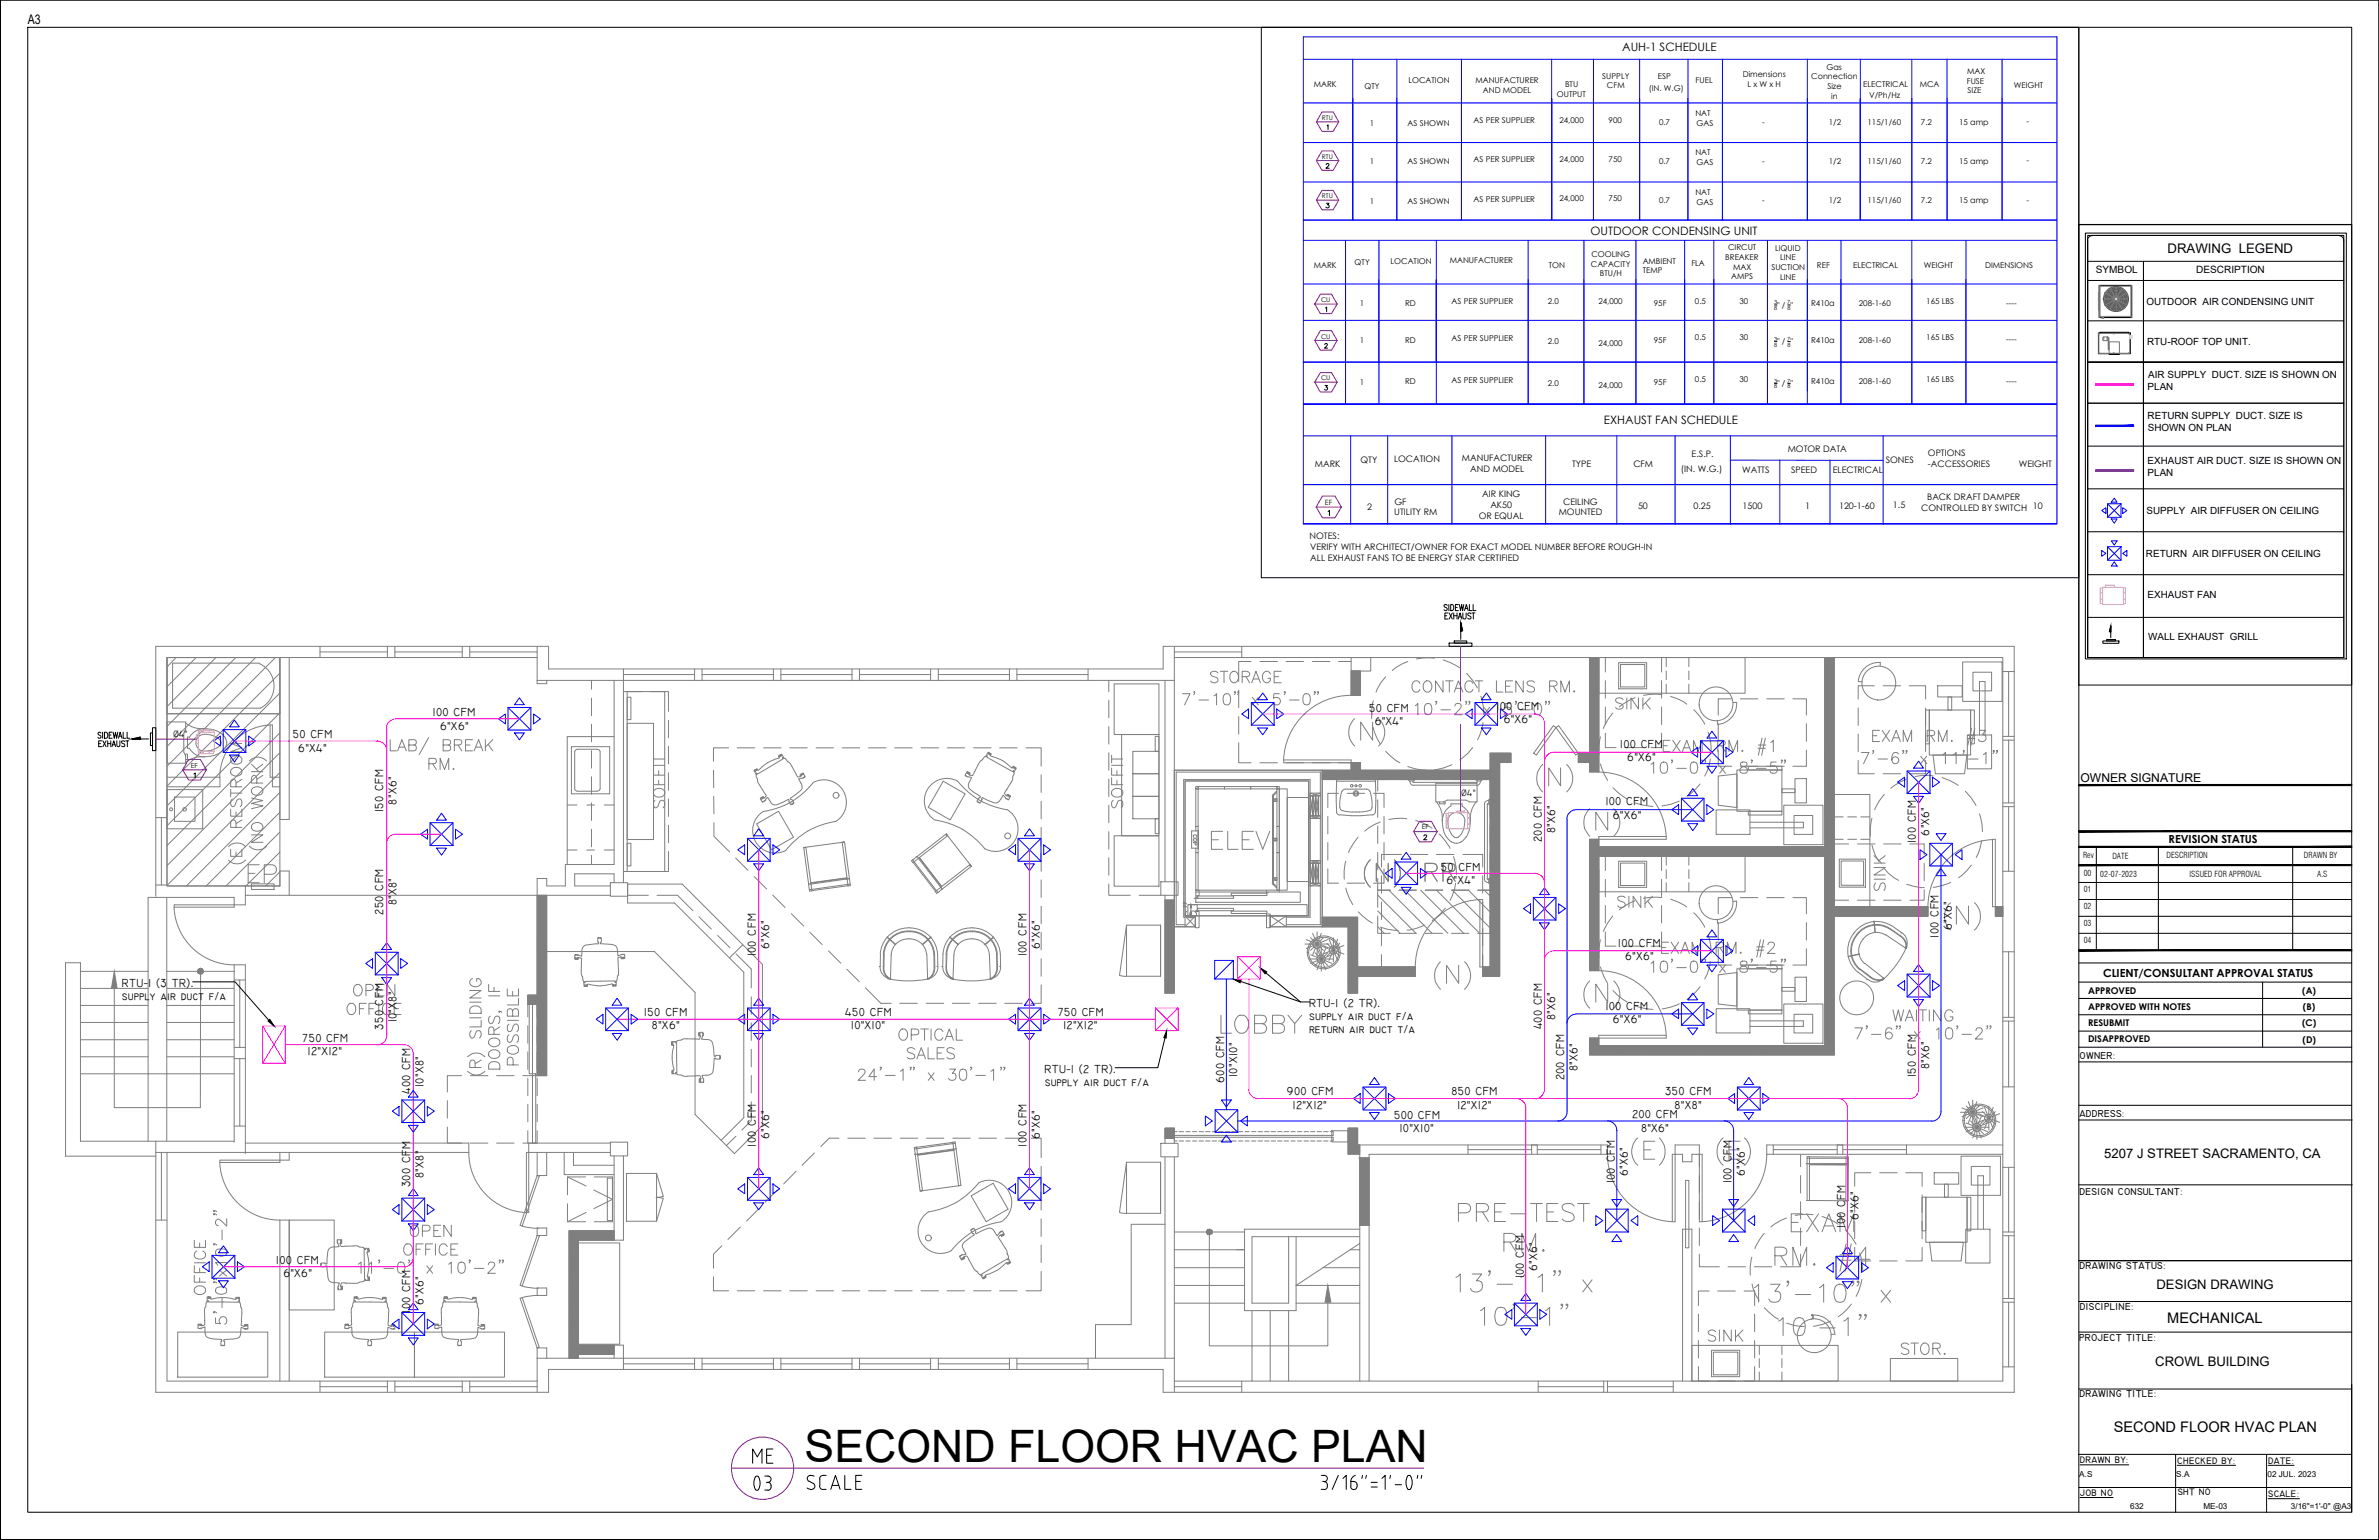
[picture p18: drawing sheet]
<svg xmlns="http://www.w3.org/2000/svg" width="432mm" height="279mm" viewBox="0 0 432 279" stroke-linecap="round" stroke-linejoin="round" font-family="sans-serif">
<defs><g id="words">
<text font-size="8.4" x="132.3" y="272.3">03</text>
<text font-size="8.1" x="146" y="265.3">SECOND FLOOR HVAC PLAN</text>
<g font-size="6.6" fill="#7f7f7f">
<text x="219.1" y="154.9">ELEV</text>
<text x="44.1" y="160.9">EP</text>
<text x="220.8" y="188.4">LOBBY</text>
</g>
<text font-size="5.7" x="135.8" y="266.3">ME</text>
<g font-size="5.3" fill="#7f7f7f">
<text x="218.7" y="124.9">STORAGE</text>
<text x="292.5" y="129.5">SINK</text>
<text x="205" y="147.5" transform="rotate(-90 205 147.5)">SOFFIT</text>
<text x="292.8" y="165.5">SINK</text>
<text x="344.3" y="246.6">STOR.</text>
</g>
<text font-size="5.3" fill="#00f" x="38.5" y="235.7" transform="rotate(-90 38.5 235.7)">OFFICE</text>
<text font-size="4.9" fill="#00f" x="255.4" y="126.3">CONTACT LENS RM.</text>
<g font-size="4.9" fill="#7f7f7f">
<text x="121.7" y="147.5" transform="rotate(-90 121.7 147.5)">SOFFIT</text>
<text x="343.3" y="162.3" transform="rotate(-90 343.3 162.3)">SINK</text>
<text x="309" y="244.1">SINK</text>
</g>
<text font-size="3.5" fill="#7f7f7f" x="218.4" y="154.2" transform="rotate(-90 218.4 154.2)">COP</text>
<text font-size="3.5" x="257.5" y="153.1">2</text>
<g font-size="2.6">
<text x="393.4" y="240.1">MECHANICAL</text>
<text x="383.7" y="259.8">SECOND FLOOR HVAC PLAN</text>
</g>
<g font-size="2.4">
<text x="5" y="4.4">A3</text>
<text x="393.4" y="45.8">DRAWING LEGEND</text>
<text x="381.9" y="210.1">5207 J STREET SACRAMENTO, CA</text>
<text x="391.4" y="233.9">DESIGN DRAWING</text>
<text x="391.2" y="247.8">CROWL BUILDING</text>
</g>
<text font-size="2.2" x="377.6" y="141.9">OWNER SIGNATURE</text>
<g font-size="2.1">
<text x="294.4" y="9.3">AUH-1 SCHEDULE</text>
<text x="288.7" y="42.6">OUTDOOR CONDENSING UNIT</text>
<text x="291.1" y="76.9">EXHAUST FAN SCHEDULE</text>
<text x="78.5" y="129.9">100 CFM</text>
<text x="248.5" y="129.1">50 CFM</text>
<text x="249.5" y="131.5">6&quot;X4&quot;</text>
<text x="271.6" y="128.8">100 CFM</text>
<text x="272.9" y="131.2">6&quot;X6&quot;</text>
<text x="53.1" y="133.9">50 CFM</text>
<text x="54.1" y="136.4">6&quot;X4&quot;</text>
<text x="79.9" y="132.4">6&quot;X6&quot;</text>
<text x="294" y="135.7">100 CFM</text>
<text x="295.4" y="138.1">6&quot;X6&quot;</text>
<text x="69.6" y="147.4" transform="rotate(-90 69.6 147.4)">150 CFM</text>
<text x="72" y="146" transform="rotate(-90 72 146)">8&quot;X6&quot;</text>
<text x="291.4" y="146.1">100 CFM</text>
<text x="292.7" y="148.6">6&quot;X6&quot;</text>
<text x="279.8" y="152.8" transform="rotate(-90 279.8 152.8)">200 CFM</text>
<text x="282.3" y="151.2" transform="rotate(-90 282.3 151.2)">8&quot;X6&quot;</text>
<text x="347.7" y="153" transform="rotate(-90 347.7 153)">100 CFM</text>
<text x="350.2" y="151.6" transform="rotate(-90 350.2 151.6)">6&quot;X6&quot;</text>
<text x="69.6" y="161.6" transform="rotate(-90 69.6 161.6)">CFM</text>
<text x="261.5" y="158">50 CFM</text>
<text x="262.6" y="160.4">6&quot;X4&quot;</text>
<text x="69.6" y="166" transform="rotate(-90 69.6 166)">250</text>
<text x="72" y="164.3" transform="rotate(-90 72 164.3)">8&quot;X8&quot;</text>
<text x="137.2" y="173.5" transform="rotate(-90 137.2 173.5)">100 CFM</text>
<text x="139.6" y="172.2" transform="rotate(-90 139.6 172.2)">6&quot;X6&quot;</text>
<text x="186.3" y="173.5" transform="rotate(-90 186.3 173.5)">100 CFM</text>
<text x="188.8" y="172.2" transform="rotate(-90 188.8 172.2)">6&quot;X6&quot;</text>
<text x="293.7" y="171.7">100 CFM</text>
<text x="351.8" y="170.1" transform="rotate(-90 351.8 170.1)">100 CFM</text>
<text x="354.2" y="168.8" transform="rotate(-90 354.2 168.8)">6&quot;X6&quot;</text>
<text x="22.1" y="179">RTU-1 (3 TR).</text>
<text x="295" y="174.2">6&quot;X6&quot;</text>
<text x="22.2" y="181.4">supply air duct f/a</text>
<text x="72" y="185.5" transform="rotate(-90 72 185.5)">10&quot;X8&quot;</text>
<text x="116.9" y="184.3">150 CFM</text>
<text x="153.4" y="184.3">450 CFM</text>
<text x="192" y="184.3">750 CFM</text>
<text x="237.6" y="182.6">RTU-1 (2 TR).</text>
<text x="237.7" y="185.1">supply air duct f/a</text>
<text x="282.3" y="185.1" transform="rotate(-90 282.3 185.1)">8&quot;X6&quot;</text>
<text x="291.4" y="183.2">100 CFM</text>
<text x="292.7" y="185.6">6&quot;X6&quot;</text>
<text x="54.9" y="189">750 CFM</text>
<text x="55.8" y="191.5">12&quot;X12&quot;</text>
<text x="69.6" y="186.8" transform="rotate(-90 69.6 186.8)">350 CFM</text>
<text x="118.3" y="186.8">8&quot;X6&quot;</text>
<text x="154.4" y="186.8">10&quot;X10&quot;</text>
<text x="193" y="186.8">12&quot;X12&quot;</text>
<text x="237.6" y="187.5">return air duct t/a</text>
<text x="279.8" y="186.8" transform="rotate(-90 279.8 186.8)">400 CFM</text>
<text x="76.9" y="197.2" transform="rotate(-90 76.9 197.2)">10&quot;X8&quot;</text>
<text x="189.6" y="194.6">RTU-1 (2 TR).</text>
<text x="189.7" y="197">supply air duct f/a</text>
<text x="222.2" y="196.4" transform="rotate(-90 222.2 196.4)">600 CFM</text>
<text x="224.6" y="195.4" transform="rotate(-90 224.6 195.4)">10&quot;X10&quot;</text>
<text x="283.9" y="196" transform="rotate(-90 283.9 196)">200 CFM</text>
<text x="286.3" y="194.4" transform="rotate(-90 286.3 194.4)">8&quot;X6&quot;</text>
<text x="347.7" y="195.5" transform="rotate(-90 347.7 195.5)">150 CFM</text>
<text x="350.2" y="194" transform="rotate(-90 350.2 194)">8&quot;X6&quot;</text>
<text x="74.4" y="198.5" transform="rotate(-90 74.4 198.5)">400 CFM</text>
<text x="233.6" y="198.7">900 CFM</text>
<text x="234.6" y="201.1">12&quot;X12&quot;</text>
<text x="253" y="203">500 CFM</text>
<text x="263.5" y="198.7">850 CFM</text>
<text x="264.5" y="201.1">12&quot;X12&quot;</text>
<text x="296.2" y="202.9">200 CFM</text>
<text x="302.2" y="198.7">350 CFM</text>
<text x="304" y="201.1">8&quot;X8&quot;</text>
<text x="137.2" y="208" transform="rotate(-90 137.2 208)">100 CFM</text>
<text x="139.6" y="206.7" transform="rotate(-90 139.6 206.7)">6&quot;X6&quot;</text>
<text x="186.3" y="208" transform="rotate(-90 186.3 208)">100 CFM</text>
<text x="188.8" y="206.7" transform="rotate(-90 188.8 206.7)">6&quot;X6&quot;</text>
<text x="254" y="205.4">10&quot;X10&quot;</text>
<text x="297.9" y="205.3">8&quot;X6&quot;</text>
<text x="74.4" y="215.4" transform="rotate(-90 74.4 215.4)">300 CFM</text>
<text x="76.9" y="213.7" transform="rotate(-90 76.9 213.7)">8&quot;X8&quot;</text>
<text x="293.1" y="214.7" transform="rotate(-90 293.1 214.7)">100 CFM</text>
<text x="295.5" y="213.4" transform="rotate(-90 295.5 213.4)">6&quot;X6&quot;</text>
<text x="314.3" y="214.7" transform="rotate(-90 314.3 214.7)">100 CFM</text>
<text x="316.7" y="213.4" transform="rotate(-90 316.7 213.4)">6&quot;X6&quot;</text>
<text x="337.4" y="221.4" transform="rotate(-90 337.4 221.4)">6&quot;X6&quot;</text>
<text x="334.9" y="222.8" transform="rotate(-90 334.9 222.8)">100 CFM</text>
<text x="50.1" y="229.3">100</text>
<text x="51.4" y="231.7">6&quot;X6&quot;</text>
<text x="53.9" y="229.3">CFM</text>
<text x="276.6" y="231.9" transform="rotate(-90 276.6 231.9)">100 CFM</text>
<text x="279" y="230.6" transform="rotate(-90 279 230.6)">6&quot;X6&quot;</text>
<text x="74.4" y="238.2" transform="rotate(-90 74.4 238.2)">100 CFM</text>
<text x="76.9" y="236.8" transform="rotate(-90 76.9 236.8)">6&quot;X6&quot;</text>
</g>
<g font-size="2">
<text x="393.6" y="152.9">REVISION STATUS</text>
<text x="381.7" y="177.2">CLIENT/CONSULTANT APPROVAL STATUS</text>
</g>
<g font-size="1.8">
<text x="380.4" y="49.6">SYMBOL</text>
<text x="398.6" y="49.6">DESCRIPTION</text>
<text x="389.6" y="55.4">OUTDOOR AIR CONDENSING UNIT</text>
<text x="389.7" y="62.7">RTU-ROOF TOP UNIT.</text>
<text x="389.8" y="70.7">PLAN</text>
<text x="389.9" y="68.5">AIR SUPPLY DUCT. SIZE IS SHOWN ON</text>
<text x="389.8" y="76">RETURN SUPPLY DUCT. SIZE IS</text>
<text x="389.8" y="78.1">SHOWN ON PLAN</text>
<text x="389.8" y="84.2">EXHAUST AIR DUCT. SIZE IS SHOWN ON</text>
<text x="389.8" y="86.3">PLAN</text>
<text x="389.6" y="93.3">SUPPLY AIR DIFFUSER ON CEILING</text>
<text x="389.5" y="101">RETURN AIR DIFFUSER ON CEILING</text>
<text x="389.8" y="108.5">EXHAUST FAN</text>
<text x="389.9" y="116.1">WALL EXHAUST GRILL</text>
<text x="377.4" y="192.1">OWNER:</text>
<text x="377.4" y="202.6">ADDRESS:</text>
<text x="377.4" y="216.8">DESIGN CONSULTANT:</text>
<text x="377.4" y="230.3">DRAWING STATUS:</text>
<text x="377.5" y="237.6">DISCIPLINE:</text>
<text x="377.4" y="243.3">PROJECT TITLE:</text>
<text x="377.4" y="253.5">DRAWING TITLE:</text>
</g>
<g font-size="1.7">
<text x="31.4" y="133.7">Ø4&quot;</text>
<text x="265.2" y="144.4">Ø4&quot;</text>
<text x="379" y="183.2">APPROVED WITH NOTES</text>
<text x="379" y="180.3">APPROVED</text>
<text x="417.9" y="180.3">(A)</text>
<text x="418" y="183.2">(B)</text>
<text x="379" y="186.1">RESUBMIT</text>
<text x="379" y="189.1">DISAPPROVED</text>
<text x="417.8" y="186.2">(C)</text>
<text x="417.9" y="189.1">(D)</text>
<text x="377.5" y="265.5">DRAWN BY:</text>
<text x="395.2" y="265.6">CHECKED BY:</text>
<text x="411.7" y="265.6">DATE:</text>
<text x="377.5" y="271.4">JOB NO</text>
<text x="395.3" y="271.3">SHT NO</text>
<text x="411.7" y="271.6">SCALE:</text>
</g>
<g font-size="1.6">
<text x="253" y="83.9">LOCATION</text>
<text x="265.3" y="83.7">MANUFACTURER</text>
<text x="307" y="82.9">E.S.P.</text>
<text x="324.5" y="82.1">MOTOR DATA</text>
<text x="342.3" y="84">SONES</text>
<text x="349.9" y="82.8">OPTIONS</text>
<text x="238.7" y="84.7">MARK</text>
<text x="246.9" y="84">QTY</text>
<text x="266.9" y="85.6">AND MODEL</text>
<text x="285.3" y="84.7">TYPE</text>
<text x="296.5" y="84.7">CFM</text>
<text x="305.1" y="85.6">(IN. W.G.)</text>
<text x="316.2" y="85.9">WATTS</text>
<text x="325.1" y="85.9">SPEED</text>
<text x="332.7" y="85.9">ELECTRICAL</text>
<text x="349.9" y="84.8">-ACCESSORIES</text>
<text x="366.4" y="84.7">WEIGHT</text>
<text x="248.2" y="92.5">2</text>
<text x="253.1" y="93.5">UTILITY RM</text>
<text x="253.1" y="91.6">GF</text>
<text x="268.4" y="94.1">OR EQUAL</text>
<text x="269" y="90.2">AIR KING</text>
<text x="270.5" y="92.2">AK50</text>
<text x="282.9" y="93.5">MOUNTED</text>
<text x="283.7" y="91.6">CEILING</text>
<text x="297.3" y="92.4">50</text>
<text x="307.4" y="92.4">0.25</text>
<text x="316.3" y="92.4">1500</text>
<text x="327.7" y="92.4">1</text>
<text x="333.8" y="92.4">120-1-60</text>
<text x="343.6" y="92.2">1.5</text>
<text x="348.7" y="92.6">CONTROLLED BY SWITCH 10</text>
<text x="349.8" y="90.6">BACK DRAFT DAMPER</text>
<text x="237.7" y="97.8">NOTES:</text>
<text x="237.8" y="99.8">VERIFY WITH ARCHITECT/OWNER FOR EXACT MODEL NUMBER BEFORE ROUGH-IN</text>
<text x="237.8" y="101.8">ALL EXHAUST FANS TO BE ENERGY STAR CERTIFIED</text>
</g>
<g font-size="1.5">
<text x="238.5" y="15.8">MARK</text>
<text x="247.6" y="16.1">QTY</text>
<text x="255.7" y="15.1">LOCATION</text>
<text x="267.8" y="15.1">MANUFACTURER</text>
<text x="269.2" y="16.8">AND MODEL</text>
<text x="282.6" y="17.6">OUTPUT</text>
<text x="284.1" y="15.8">BTU</text>
<text x="290.8" y="14.3">SUPPLY</text>
<text x="291.7" y="16">CFM</text>
<text x="299.3" y="16.5">(IN. W.G)</text>
<text x="300.9" y="14.3">ESP</text>
<text x="307.8" y="15.1">FUEL</text>
<text x="316.3" y="14">Dimensions</text>
<text x="317.2" y="15.7">L x W x H</text>
<text x="328.8" y="14.4">Connection</text>
<text x="331.5" y="12.6">Gas</text>
<text x="331.7" y="16.2">Size</text>
<text x="332.4" y="17.9">in</text>
<text x="338.2" y="15.8">ELECTRICAL</text>
<text x="339.3" y="17.9">V/Ph/Hz</text>
<text x="348.4" y="15.8">MCA</text>
<text x="357" y="15.2">FUSE</text>
<text x="357" y="13.4">MAX</text>
<text x="357.1" y="16.9">SIZE</text>
<text x="365.5" y="15.9">WEIGHT</text>
<text x="248.6" y="22.8">1</text>
<text x="255.5" y="22.8">AS SHOWN</text>
<text x="267.5" y="22.4">AS PER SUPPLIER</text>
<text x="283" y="22.3">24,000</text>
<text x="292" y="22.3">900</text>
<text x="301.1" y="22.7">0.7</text>
<text x="307.7" y="21.1">NAT</text>
<text x="307.9" y="22.9">GAS</text>
<text x="319.8" y="22.6">-</text>
<text x="331.9" y="22.7">1/2</text>
<text x="339" y="22.7">115/1/60</text>
<text x="348.7" y="22.7">7.2</text>
<text x="355.6" y="22.6">15 amp</text>
<text x="367.8" y="22.5">-</text>
<text x="248.6" y="29.8">1</text>
<text x="255.5" y="29.8">AS SHOWN</text>
<text x="267.5" y="29.5">AS PER SUPPLIER</text>
<text x="283" y="29.3">24,000</text>
<text x="292" y="29.3">750</text>
<text x="301.1" y="29.7">0.7</text>
<text x="307.7" y="28.2">NAT</text>
<text x="307.9" y="29.9">GAS</text>
<text x="319.8" y="29.7">-</text>
<text x="331.9" y="29.7">1/2</text>
<text x="339" y="29.7">115/1/60</text>
<text x="348.7" y="29.7">7.2</text>
<text x="355.6" y="29.7">15 amp</text>
<text x="367.8" y="29.6">-</text>
<text x="307.7" y="35.3">NAT</text>
<text x="248.6" y="37">1</text>
<text x="255.5" y="37">AS SHOWN</text>
<text x="267.5" y="36.6">AS PER SUPPLIER</text>
<text x="283" y="36.5">24,000</text>
<text x="292" y="36.5">750</text>
<text x="301.1" y="36.9">0.7</text>
<text x="307.9" y="37.1">GAS</text>
<text x="319.8" y="36.9">-</text>
<text x="331.9" y="36.9">1/2</text>
<text x="339" y="36.9">115/1/60</text>
<text x="348.7" y="36.9">7.2</text>
<text x="355.6" y="36.9">15 amp</text>
<text x="367.8" y="36.7">-</text>
<text x="252.4" y="47.9">LOCATION</text>
<text x="263.1" y="47.8">MANUFACTURER</text>
<text x="288.8" y="46.6">COOLING</text>
<text x="298.2" y="47.9">AMBIENT</text>
<text x="313.1" y="47.2">BREAKER</text>
<text x="313.6" y="45.4">CIRCUT</text>
<text x="322.2" y="45.5">LIQUID</text>
<text x="323.1" y="47.2">LINE</text>
<text x="238.5" y="48.6">MARK</text>
<text x="245.9" y="48">QTY</text>
<text x="281.1" y="48.6">TON</text>
<text x="288.8" y="48.4">CAPACITY</text>
<text x="290.4" y="50.1">BTU/H</text>
<text x="298.2" y="49.6">TEMP</text>
<text x="307" y="48.3">FLA</text>
<text x="314.2" y="50.7">AMPS</text>
<text x="314.6" y="48.9">MAX</text>
<text x="321.5" y="49">SUCTION</text>
<text x="323.1" y="50.7">LINE</text>
<text x="329.8" y="48.6">REF</text>
<text x="336.4" y="48.6">ELECTRICAL</text>
<text x="349.2" y="48.6">WEIGHT</text>
<text x="360.3" y="48.6">DIMENSIONS</text>
<text x="246.8" y="55.6">1</text>
<text x="255" y="55.5">RD</text>
<text x="263.5" y="55.2">AS PER SUPPLIER</text>
<text x="280.9" y="55.1">2.0</text>
<text x="290.1" y="55.1">24,000</text>
<text x="300.2" y="55.5">95F</text>
<text x="307.6" y="55.1">0.5</text>
<text x="315.7" y="55.1">30</text>
<text x="322.6" y="55.9">&quot; / &quot;</text>
<text x="328.7" y="55.5">R410a</text>
<text x="337.4" y="55.5">208-1-60</text>
<text x="349.6" y="55.1">165 LBS</text>
<text x="364.1" y="55.5">----</text>
<text x="246.8" y="62.2">1</text>
<text x="255" y="62.1">RD</text>
<text x="263.5" y="61.9">AS PER SUPPLIER</text>
<text x="280.9" y="62.4">2.0</text>
<text x="290.1" y="62.7">24,000</text>
<text x="300.2" y="62.1">95F</text>
<text x="307.6" y="61.7">0.5</text>
<text x="315.7" y="61.7">30</text>
<text x="322.6" y="62.5">&quot; / &quot;</text>
<text x="328.7" y="62.1">R410a</text>
<text x="337.4" y="62.1">208-1-60</text>
<text x="349.6" y="61.7">165 LBS</text>
<text x="364.1" y="62.1">----</text>
<text x="246.8" y="69.8">1</text>
<text x="255" y="69.7">RD</text>
<text x="263.5" y="69.5">AS PER SUPPLIER</text>
<text x="280.9" y="70">2.0</text>
<text x="290.1" y="70.3">24,000</text>
<text x="300.2" y="69.8">95F</text>
<text x="307.6" y="69.3">0.5</text>
<text x="315.7" y="69.3">30</text>
<text x="322.6" y="70.1">&quot; / &quot;</text>
<text x="328.7" y="69.7">R410a</text>
<text x="337.4" y="69.7">208-1-60</text>
<text x="349.6" y="69.3">165 LBS</text>
<text x="364.1" y="69.7">----</text>
<text x="378.1" y="155.7">Rev</text>
<text x="383.4" y="155.8">DATE</text>
<text x="393.2" y="155.6">DESCRIPTION</text>
<text x="418.2" y="155.7">DRAWN BY</text>
<text x="378.2" y="161.9">01</text>
<text x="378.2" y="158.9">00</text>
<text x="381.2" y="159.1">02-07-2023</text>
<text x="397.4" y="159.1">ISSUED FOR APPROVAL</text>
<text x="420.6" y="159.1">A.S</text>
<text x="378.2" y="165">02</text>
<text x="378.2" y="168">03</text>
<text x="378.2" y="171.1">04</text>
<text x="377.4" y="268">A.S</text>
<text x="395" y="268">S.A</text>
<text x="411.6" y="267.9">02 JUL. 2023</text>
<text x="386.6" y="273.8">632</text>
<text x="399.9" y="273.8">ME-03</text>
<text x="415.8" y="273.8">3/16&quot;=1'-0&quot; @A3</text>
</g>
<text font-size="1.3" x="240.5" y="91.6">EF</text>
<g font-size="1.2">
<text x="239.9" y="21.7">RTU</text>
<text x="239.9" y="28.8">RTU</text>
<text x="239.9" y="35.9">RTU</text>
<text x="239.8" y="54.8">CU</text>
<text x="239.8" y="61.4">CU</text>
<text x="239.8" y="69">CU</text>
<text x="34.6" y="139.3">EF</text>
<text x="258.1" y="150.5">EF</text>
</g>
<g font-size="1">
<text x="322" y="55.2">3</text>
<text x="322" y="56.2">8</text>
<text x="324.4" y="55.2">7</text>
<text x="324.4" y="56.2">8</text>
<text x="322" y="61.8">3</text>
<text x="322" y="62.9">8</text>
<text x="324.4" y="61.8">7</text>
<text x="324.4" y="62.9">8</text>
<text x="322" y="69.4">3</text>
<text x="322" y="70.4">8</text>
<text x="324.4" y="69.4">7</text>
<text x="324.4" y="70.4">8</text>
</g>
</g></defs>
<!-- layer: P -->
<g fill="none" stroke="#000" stroke-width=".18">
<path d="M378.5 42.3h47.4v77.2h-47.4zM378.9 43.6v75.7v-76.6h46.5v76.6M378.9 47.4h46.5M378.9 50.9h46.5M378.9 58.2h46.5M379.8 42.8a.87 .87 0 0 0-.9 .8M379.8 42.7h44.8M389 47.4v71.9M424.5 42.8a.87 .87 0 0 1 .9 .8v75.7M378.9 73.2h46.5M425.4 65.7h-46.5h46.5M378.9 80.9h46.5"/>
<path d="M378.9 88.7h46.5M378.9 96.5h46.5M378.9 119.3h46.5M378.9 104.3h46.5M378.9 112h46.5M425.4 119.3h-46.5h46.5"/>
</g>
<!-- layer: M-DUCT-SA -->
<path d="M380.4 69.6v.3l6.9-.3zM380.4 69.9l6.9-.3v.3z" fill="#f0f" stroke="#f0f" stroke-width=".18"/>
<!-- layer: M-V-Equipment -->
<g fill="none" stroke="#00f" stroke-width=".18">
<path d="M381.5 92.6l.7-.5v1.1zM381.5 99.9l.7 .5-.7 .5zM382.5 91.4h2.5v2.5h-2.5zM382.5 99.2h2.5v2.4h-2.5zM382.5 91.4l2.5 2.5M382.5 99.2l2.5 2.4M383.2 94.1h1.1l-.5 .8zM383.2 98.1h1.1l-.5 .8zM383.8 90.4l.5 .7h-1.1zM385 91.4l-2.5 2.5M385 99.2l-2.5 2.4M385.3 92.1l.7 .5-.7 .6z"/>
<path d="M383.8 101.9l.5 .8h-1.1zM385.3 100.4l.7-.5v1zM38.8 134.5l1.2-.9v1.7zM40.5 132.4h4.1v4.1h-4.1zM40.5 132.4l4.1 4.1M41.7 137h1.7l-.9 1.3zM42.5 130.6l.9 1.3h-1.7zM44.6 132.4l-4.1 4.1M45.1 133.6l1.3 .9-1.3 .8zM90.5 130.4l1.2-.9v1.8zM92.2 128.4h4.2v4.1h-4.2zM92.2 128.4l4.2 4.1"/>
<path d="M93.4 133h1.8l-.9 1.2zM94.3 126.6l.9 1.2h-1.8zM96.4 128.4l-4.2 4.1M96.9 129.5l1.2 .9-1.2 .9zM225.4 129.5l1.2-.8v1.7zM227.1 127.5h4.2v4.1h-4.2zM227.1 127.5l4.2 4.1M228.3 132.1h1.8l-.9 1.2zM229.2 125.7l.9 1.3h-1.8zM231.3 127.5l-4.2 4.1M231.7 128.7l1.3 .8-1.3 .9zM266 129.5l1.2-.8v1.7z"/>
<path d="M267.7 127.5h4.1v4.1h-4.1zM267.7 127.5l4.1 4.1M268.9 132.1h1.7l-.8 1.2zM271.8 127.5l-4.1 4.1M272.3 128.7l1.3 .8-1.3 .9zM306.9 136.5l1.2-.9v1.8zM308.7 134.4h4.1v4.2h-4.1zM308.7 134.4l4.1 4.2M309.8 139h1.8l-.9 1.3zM310.7 132.7l.9 1.2h-1.8zM312.8 134.4l-4.1 4.2M313.3 135.6l1.2 .9-1.2 .9z"/>
<path d="M346.2 139.9h4.1v4.1h-4.1zM346.2 139.9l4.1 4.1M348.2 138.1l.9 1.3h-1.8zM350.3 139.9l-4.1 4.1M76.3 151.3l1.3-.8v1.7zM78.1 149.3h4.1v4.1h-4.1zM78.1 149.3l4.1 4.1M79.2 153.9h1.8l-.9 1.3zM80.1 147.5l.9 1.3h-1.8zM82.2 149.3l-4.1 4.1M82.7 150.5l1.2 .8-1.2 .9zM133.9 154.2l1.3-.9v1.8z"/>
<path d="M135.7 152.1h4.1v4.2h-4.1zM135.7 152.1l4.1 4.2M136.8 156.7h1.8l-.9 1.3zM137.7 150.4l.9 1.2h-1.8zM139.8 152.1l-4.1 4.2M140.3 153.3l1.2 .9-1.2 .9zM183 154.2l1.3-.9v1.8zM184.8 152.1h4.1v4.2h-4.1zM184.8 152.1l4.1 4.2M186 156.7h1.7l-.8 1.3zM186.9 150.4l.8 1.2h-1.7zM188.9 152.1l-4.1 4.2"/>
<path d="M189.4 153.3l1.3 .9-1.3 .9zM251.4 158.5l1.3-.9v1.7zM253.2 156.4h4.1v4.1h-4.1zM253.2 156.4l4.1 4.1M255.2 154.6l.9 1.3h-1.8zM257.3 156.4l-4.1 4.1M257.8 157.6l1.2 .9-1.2 .8zM303.4 146.9l1.3-.9v1.8zM305.2 144.8h4.1v4.2h-4.1zM305.2 144.8l4.1 4.2M306.4 149.4h1.7l-.8 1.3zM307.3 143.1l.8 1.3h-1.7z"/>
<path d="M309.3 144.8l-4.1 4.2M309.8 146l1.3 .9-1.3 .9zM344.4 141.9l1.3-.9v1.8zM347.3 144.5h1.8l-.9 1.2zM348.5 154.2l1.3 .9-1.3 .9zM350.3 153h4.1v4.1h-4.1zM350.3 153l4.1 4.1M350.8 141l1.2 .9-1.2 .9zM351.4 151.3h1.8l-.9 1.2zM352.3 157.6l.9 1.3h-1.8zM354.4 153l-4.1 4.1M354.9 155.1l1.2-.9v1.8z"/>
<path d="M66.4 174.8l1.2-.9v1.8zM68.1 172.8h4.2v4.1h-4.2zM68.1 172.8l4.2 4.1M69.3 177.4h1.8l-.9 1.2zM70.2 171l.9 1.3h-1.8zM72.3 172.8l-4.2 4.1M72.7 173.9l1.3 .9-1.3 .9zM254.3 161h1.8l-.9 1.3zM276.5 164.8l1.3-.8v1.7zM278.3 162.8h4.1v4.1h-4.1zM278.3 162.8l4.1 4.1M279.4 167.4h1.8l-.9 1.3z"/>
<path d="M280.3 161.1l.9 1.2h-1.8zM282.4 162.8l-4.1 4.1M282.9 164l1.2 .8-1.2 .9zM306.9 172.5l1.2-.9v1.8zM308.7 170.4h4.1v4.2h-4.1zM308.7 170.4l4.1 4.2M309.8 175.1h1.8l-.9 1.2zM310.7 168.7l.9 1.3h-1.8zM312.8 170.4l-4.1 4.2M313.3 171.6l1.2 .9-1.2 .9zM344.4 178.8l1.3-.9v1.8zM346.2 176.7h4.1v4.2h-4.1z"/>
<path d="M346.2 176.7l4.1 4.2M348.2 175l.9 1.2h-1.8zM350.3 176.7l-4.1 4.2M350.8 177.9l1.2 .9-1.2 .9zM72.9 199.6h4.2v4.1h-4.2zM72.9 199.6l4.2 4.1M75 197.8l.9 1.3h-1.8zM77.1 199.6l-4.2 4.1M108.2 184.9l1.2-.9v1.8zM109.9 182.9h4.1v4.1h-4.1zM109.9 182.9l4.1 4.1M111.1 187.5h1.8l-.9 1.2z"/>
<path d="M112 181.1l.9 1.3h-1.8zM114 182.9l-4.1 4.1M114.6 184l1.2 .9-1.2 .9zM133.9 184.9l1.3-.9v1.8zM135.7 182.9h4.1v4.1h-4.1zM135.7 182.9l4.1 4.1M136.8 187.5h1.8l-.9 1.2zM137.7 181.1l.9 1.3h-1.8zM139.8 182.9l-4.1 4.1M140.3 184l1.2 .9-1.2 .9zM183 184.9l1.3-.9v1.8zM184.8 182.9h4.1v4.1h-4.1z"/>
<path d="M184.8 182.9l4.1 4.1M186 187.5h1.7l-.8 1.2zM186.9 181.1l.8 1.3h-1.7zM188.9 182.9l-4.1 4.1M189.4 184l1.3 .9-1.3 .9zM221.7 199.6h1.8l-.9 1.2zM245.7 199.3l1.2-.9v1.8zM247.4 197.2h4.1v4.2h-4.1zM247.4 197.2l4.1 4.2M249.5 195.5l.9 1.3h-1.8zM251.5 197.2l-4.1 4.2M252 198.4l1.3 .9-1.3 .9z"/>
<path d="M303.4 183.9l1.3-.8v1.7zM305.2 181.9h4.1v4.1h-4.1zM305.2 181.9l4.1 4.1M306.4 186.5h1.7l-.8 1.2zM307.3 180.2l.8 1.2h-1.7zM309.3 181.9l-4.1 4.1M309.8 183.1l1.3 .8-1.3 .9zM313.6 199.3l1.2-.9v1.8zM315.3 197.2h4.2v4.2h-4.2zM315.3 197.2l4.2 4.2M317.4 195.5l.9 1.3h-1.8zM319.5 197.2l-4.2 4.2"/>
<path d="M320 198.4l1.2 .9-1.2 .9zM347.3 181.4h1.8l-.9 1.2zM71.2 219.5l1.2-.9v1.7zM71.2 201.6l1.2-.9v1.8zM72.9 217.4h4.2v4.1h-4.2zM72.9 217.4l4.2 4.1M74.1 204.2h1.8l-.9 1.2zM75 215.6l.9 1.3h-1.8zM77.1 217.4l-4.2 4.1M77.6 218.6l1.2 .9-1.2 .8zM77.6 200.7l1.2 .9-1.2 .9zM133.9 215.7l1.3-.9v1.8z"/>
<path d="M135.7 213.6h4.1v4.2h-4.1zM135.7 213.6l4.1 4.2M136.8 218.2h1.8l-.9 1.3zM137.7 211.9l.9 1.2h-1.8zM139.8 213.6l-4.1 4.2M140.3 214.8l1.2 .9-1.2 .9zM183 215.7l1.3-.9v1.8zM184.8 213.6h4.1v4.2h-4.1zM184.8 213.6l4.1 4.2M186 218.2h1.7l-.8 1.3zM186.9 211.9l.8 1.2h-1.7zM188.9 213.6l-4.1 4.2"/>
<path d="M189.4 214.8l1.3 .9-1.3 .9zM218.8 202.5l1.2 .9-1.2 .9zM220.6 201.3h4.1v4.1h-4.1zM220.6 201.3l4.1 4.1M222.6 206l.9 1.2h-1.8zM224.7 201.3l-4.1 4.1M225.2 203.4l1.2-.9v1.8zM248.6 201.8h1.8l-.9 1.3zM291.4 219.4h4.1v4.1h-4.1zM291.4 219.4l4.1 4.1M292.6 217.6h1.7l-.8 1.3zM295.5 219.4l-4.1 4.1"/>
<path d="M312.6 219.4h4.1v4.1h-4.1zM312.6 219.4l4.1 4.1M313.8 217.6h1.8l-.9 1.3zM316.5 201.8h1.8l-.9 1.3zM316.7 219.4l-4.1 4.1M38.5 227.8h4.1v4.1h-4.1zM38.5 227.8l4.1 4.1M39.7 232.4h1.7l-.8 1.2zM40.6 226l.8 1.3h-1.7zM42.6 227.8l-4.1 4.1M43.1 228.9l1.3 .9-1.3 .9zM72.9 238.1h4.2v4.2h-4.2z"/>
<path d="M72.9 238.1l4.2 4.2M74.1 222h1.8l-.9 1.3zM75 236.4l.9 1.2h-1.8zM77.1 238.1l-4.2 4.2M77.6 239.3l1.2 .9-1.2 .9zM273.1 238.5l1.3-.9v1.8zM274.9 236.4h4.1v4.1h-4.1zM274.9 236.4l4.1 4.1M276.9 234.7l.9 1.2h-1.7zM279 236.4l-4.1 4.1M279.5 237.6l1.3 .9-1.3 .9zM289.6 220.6l1.3 .8-1.3 .9z"/>
<path d="M293.5 224l.8 1.3h-1.7zM296 221.4l1.3-.8v1.7zM310.9 220.6l1.2 .8-1.2 .9zM314.7 224l.9 1.3h-1.8zM317.2 221.4l1.3-.8v1.7zM331.5 230l1.2-.9v1.7zM333.2 227.9h4.2v4.1h-4.2zM333.2 227.9l4.2 4.1M334.4 232.5h1.8l-.9 1.3zM335.3 226.2l.9 1.2h-1.8zM337.4 227.9l-4.2 4.1M337.9 229.1l1.2 .9-1.2 .8z"/>
<path d="M71.2 240.2l1.2-.9v1.8zM74.1 242.7h1.8l-.9 1.3zM276.1 241h1.7l-.9 1.3z"/>
</g>
<!-- layer: 0 -->
<g fill="none" stroke="#000" stroke-width=".18">
<path d="M381 51.8h5.9v5.8h-5.9zM380.9 60.4h5.8v3.8h-5.8zM381.1 60.4v-.1h5.3v.1M382.8 64.2v.1h1.9v-.1M263 116.7h4.2v.6h-4.2zM263.9 116.3h2.3v.4h-2.3zM265.1 113l.4 1.4-.4 .1v-1.5v3M381.7 116.3h2.9v.4h-2.9zM382.4 116h1.6v.3h-1.6zM383.1 113.6l-.2 1h.2v-1v2.1M24 134.1l1.4-.4 .1 .4h-1.5h3M27.3 133h.4v2.3h-.4z"/>
<path d="M27.7 132h.6v4.2h-.6z"/>
</g>
<g fill="none" stroke="#7f7f7f" stroke-width=".18">
<path d="M381 53h-.1v3.3h.1M381 51.8l.2 .1M381.2 51.9h5.6v5.5h-5.6zM381.2 57.4l-.2 .2M381.5 57.6v.2l.1-.2M381.8 57.6v.2v-.2M381.9 54.2h1.9M382.2 53.2l1.6 .9M383 52.4l.9 1.6M383.8 54.4l-1.6 .9M383.9 54.5l-.9 1.6M384.1 52.1v1.8"/>
<path d="M384.1 54.5v1.9M384.2 54.5l.9 1.6M384.3 54.4l1.7 .9M384.3 54.2h1.9M385.1 52.4l-.9 1.6M386 53.2l-1.7 .9M386.8 57.4l.1 .2M386.9 51.8l-.1 .1M381 60.6v3.5h5.5M381 60.5v.1M381 64h.1M381 60.6h.1"/>
<path d="M381 60.5h5.5M383.8 64h.1M383.8 60.6h.1M386.4 60.5l.1 .1M386.5 64h.1M386.5 60.6h.1M386.5 64l-.1 .1M386.5 60.6v3.4"/>
<circle cx="384.1" cy="54.2" r="2.14"/>
<circle cx="384.1" cy="54.3" r=".28"/>
</g>
<g fill="none" stroke="#545454" stroke-width=".18">
<path d="M381.8 54.2h.1M382.1 53.1h.1M382.1 55.3h.1M383 52.3h.1M383 56.1h.1M384.1 52h.1M384.1 56.4h.1M385.2 52.3h.1M385.2 56.1h.1M386 53.1h.1M386 55.3h.1M386.3 54.2h.1"/>
<circle cx="384.1" cy="54.3" r=".53"/>
<circle cx="384.1" cy="54.3" r=".4"/>
<circle cx="384.1" cy="54.2" r="2.01"/>
<circle cx="384.1" cy="54.2" r="1.88"/>
<circle cx="384.1" cy="54.2" r="2.27"/>
<circle cx="384.1" cy="54.2" r="1.76"/>
<circle cx="384.1" cy="54.2" r="1.63"/>
<circle cx="384.1" cy="54.3" r=".7"/>
<circle cx="384.1" cy="54.3" r=".83"/>
<circle cx="384.1" cy="54.3" r="1.08"/>
<circle cx="384.1" cy="54.3" r="1.21"/>
<circle cx="384.1" cy="54.3" r=".95"/>
<circle cx="384.1" cy="54.3" r="1.33"/>
<circle cx="384.1" cy="54.2" r="1.48"/>
</g>
<!-- layer: M-DUCT-FA -->
<path d="M380.4 85.2v.3l6.9-.3zM380.4 85.5l6.9-.3v.3z" fill="#f00" stroke="#f00" stroke-width=".18"/>
<!-- layer: M-Eqpm-Fan -->
<g fill="none" stroke="#ff9f7f" stroke-width=".18">
<path d="M381.6 106.6h3.8v3.1h-3.8zM381.6 106.7h-.4v2.8h.4M382.1 106.6v-.4h1.7v.4M385.4 106.7h.4v2.8h-.4M36 132.8h2.9v3.6h-2.9zM36 133.3h-.4v1.6h.4M36.1 136.4v.3h2.7v-.3M36.1 132.8v-.3h2.7v.3M262.8 147.4h3.6v3h-3.6zM262.8 147.6h-.3v2.6h.3M264.3 147.4v-.2h1.6v.2M266.4 147.6h.3v2.6h-.3"/>
<circle cx="381.4" cy="107.5" r=".06"/>
<circle cx="381.4" cy="108.7" r=".06"/>
<circle cx="385.6" cy="108.7" r=".06"/>
<circle cx="385.6" cy="107.5" r=".06"/>
<circle cx="36.9" cy="136.6" r=".06"/>
<circle cx="36.9" cy="132.6" r=".06"/>
<circle cx="38" cy="132.6" r=".06"/>
<circle cx="38" cy="136.6" r=".06"/>
<circle cx="262.6" cy="148.4" r=".06"/>
<circle cx="262.6" cy="149.5" r=".06"/>
<circle cx="266.6" cy="148.4" r=".06"/>
<circle cx="266.6" cy="149.5" r=".06"/>
</g>
<!-- layer: 0 -->
<path d="M265.1 113l.4 1.4-.4 .1zM383.1 113.6v1h-.2zM24 134.1l1.4-.4 .1 .4z" fill="#000" stroke="#000" stroke-width=".18"/>
<path d="M381.8 61.1h.7l.1 .6-.8 .1zM381.8 61.1v.7M382.4 61.1v.7M382.6 61.5h.1M382.7 61.2h.1v2.3h-.1zM382.8 64.2v-2.2h1.9v2.2" fill="none" stroke="#767676" stroke-width=".18"/>
<g fill="none" stroke="#dcdcdc" stroke-width=".18">
<path d="M386.7 60.9h.1M386.7 61.1h.1M386.7 61.2h.1M386.7 61.4h.1M386.7 61h.1M386.7 60.9h.2v.1h-.2zM386.7 61.3h.1M386.7 61.3l.2 .1zM386.7 60.9v.1M386.7 61.3v.1M386.9 60.9l.1 .2zM386.9 61.2l.1 .2z"/>
<path d="M387.1 61h.1M387.1 60.9v.1M387.1 61.3h.1M387.1 61.3v.1"/>
</g>
<!-- layer: M-DUCT-FA -->
<path d="M380.4 77.1v.3l6.9-.3zM380.4 77.4l6.9-.3v.3z" fill="#00f" stroke="#00f" stroke-width=".18"/>
<!-- layer: WALL -->
<g fill="none" stroke="#7f7f7f" stroke-width=".18">
<path d="M30.3 119.3h20.5v10.2h-20.5zM30.3 119.3h20.5v41.4h-20.5zM30.3 119.3h67.2M30.3 119.3v41.3h-2M32 119.3l-1.7 1.7M35.6 119.3l-5.3 5.3M39.2 119.3l-8.9 8.9M42.8 119.3l-12.5 12.5M46.4 119.3l-16.1 16.1M50 119.3l-19.7 19.7M50.8 119.3v29.4h1.7v-29.4M58.1 118.3h12.2"/>
<path d="M58.1 117.3v2M70.3 117.3v2M71.7 118.3h12.2M71.7 117.3v2M83.9 117.3v2M85.3 117.3v2M85.3 118.3h12.2M97.5 117.3v6.7h1.7v-.6M213.1 119.3h150.4v131.3h-150.4M213.1 117.3v50.8M213.1 118.3h12.3M225.4 117.3v2"/>
<path d="M245.2 119.3h3.6v2.5h-3.6zM260.4 119.4h-2.3l-1 .1M262 119.7l1.3 .5 1.6 1M288.5 119.3v20.7M288.5 119.3h.1M288.6 119.3l-.1 .1M288.7 119.3l-.2 .2M288.8 119.3l-.3 .2M288.8 119.3l-.3 .3M288.9 119.3l-.4 .4M289 119.3l-.5 .5M289.1 119.3l-.6 .5"/>
<path d="M289.1 119.3l-.6 .6M289.2 119.3l-.7 .7M289.3 119.3l-.8 .8M289.4 119.3l-.9 .9M289.5 119.3l-1 1M289.6 119.3l-1.1 1.1M289.7 119.3l-1.2 1.2M289.8 119.3l-1.3 1.3M289.9 119.3l-1.4 1.4M290 119.3l-1.5 1.5M290.1 119.3l-1.6 1.6M290.2 119.3h26.5v6.5h-26.5z"/>
<path d="M290.2 119.5l-1.7 1.7M290.2 119.7l-1.7 1.7M290.2 119.8l-1.7 1.7M290.2 119.9l-1.7 1.7M290.2 119.4l-1.7 1.7M293.3 119.3h-1.9v2.6M299.7 119.3h1.9v2.6M302.4 119.3v1.6M306.5 119.3v1.6M331.2 119.3v34.3h-41v-1.8h12.2v.5h-13.9v23.8M331.2 119.8l.5-.5-.5 .5M331.3 119.3l-.1 .1"/>
<path d="M331.4 119.3l-.2 .1M331.4 119.3l-.2 .2M331.5 119.3l-.3 .2M331.6 119.3l-.4 .3M331.6 119.3l-.4 .4M331.7 119.3l-.5 .4M331.9 119.3l-.7 .6M331.9 119.3l-.7 .7M332 119.3l-.8 .8M332.1 119.3l-.9 .8M332.2 119.3l-1 1M332.3 119.3l-1.1 1.1"/>
<path d="M332.4 119.3l-1.2 1.2M332.5 119.3l-1.3 1.3M332.6 119.3l-1.4 1.3M332.6 119.3l-1.4 1.4M332.7 119.3l-1.5 1.5M332.8 119.3l-1.6 1.6M332.9 119.4l-1.7 1.7M332.9 119.5l-1.7 1.7M332.9 119.6l-1.7 1.7M332.9 119.7l-1.7 1.7M332.9 119.8l-1.7 1.7 1.7-1.7M332.9 119.9l-1.7 1.7"/>
<path d="M332.9 120l-1.7 1.7M30.3 129.5h20.5M33.7 137l.1-.2 .2 .2M33.7 131.2a4.5 4.5 0 0 0 3.4 1M33.7 136.9v1.6h-3.4v-7.5h3.4v1.3l-.3 .7v3.4l.3 .7M34 136.9v.9h-.3M34.4 135.8a3.1 3.1 0 0 0 2.7 1.5 4.4 4.4 0 0 0-3.4 1M37.1 132.2a3.1 3.1 0 0 0-2.7 1.5h-.4v2.1h.4M37.1 132.2l1.6 .2M38.4 133.4l1 .4M38.5 133.4l-.4-.1a1.81 1.81 0 0 0-2.5 1.5 1.54 1.54 0 0 0 1.5 1.5M38.5 136.1l-1.4 .2"/>
<path d="M38.7 132.4a2.73 2.73 0 0 1 2.4 2.7l-.2 .6M38.7 137.1l-1.6 .2M39.4 135.7l-1 .4M39.4 133.8l.7 .6M40 134.4l.1 .4-.1 .3M40.1 135.1l-.7 .6M40.9 135.6a3.8 3.8 0 0 1-2.2 1.5M42 139.6a1.19 1.19 0 0 1 1.9 .2v.4a1.14 1.14 0 0 1-2 0zM42 137.5a1.21 1.21 0 0 1 1.9 .2 1.06 1.06 0 0 1-.8 1 1.06 1.06 0 0 1-1.1-.4zM43.9 134.9h-2l2 .7-2 .8h2M45.3 138a2.13 2.13 0 0 1 3.1 0M45.6 140h2.1"/>
<path d="M45.6 138.6l1.4 1.4M47 120.4a4.5 4.5 0 0 1 2.7 4 4.5 4.5 0 0 1-2.5 4.1M47 120.3h-15.7v8.2h15.9M47.7 138.6l-1.2 .9M49 131.5a9.5 9.5 0 0 0-9.1 9.6M49 131.5h.4v11.2h1.4M49 131.5v9.5h1.8M50.8 122.1l-20.5 20.5M50.8 125.7l-20.5 20.5M50.8 129.3l-20.5 20.5M50.8 133l-20.5 20.4M50.8 136.6l-20.5 20.5"/>
<path d="M70.8 134.2v2h1.2M72.2 136.2l.7-2 .8 2M72.5 135.6h.9M74.2 135.2h.9l.3-.2a.48 .48 0 0 0 0-.7l-1.2-.1v2h.9a.53 .53 0 0 0 .5-.5 .53 .53 0 0 0-.5-.5M77.8 133.8l-1.7 3.1M77.9 138.6l1.1-.1 .2-.3-.2-.5-1.1-.1v2M78.5 138.6l.7 1M79.9 139.6v-2l.8 2 .7-2v2M80.4 135.2h.9l.3-.2a.48 .48 0 0 0 0-.7l-1.2-.1v2h.9a.53 .53 0 0 0 .5-.5 .53 .53 0 0 0-.5-.5M82.2 139.5h.2zM82.5 135.2h.9l.3-.2a.48 .48 0 0 0 0-.7l-1.2-.1v2M83.1 135.2l.7 1"/>
<path d="M84.5 135.2h.8M85.8 134.2h-1.3v2h1.3M86.1 136.2l.8-2 .7 2M86.4 135.6h.9M88.1 134.2v2M88.6 135l.9 1.2M89.5 134.2l-1.4 1.4M97.5 123.4h115.6M103.7 135.5h7v8.5h-7zM104.5 136.1l.4-.2h3.4a.52 .52 0 0 1 .6 .5v6.7a.52 .52 0 0 1-.6 .5h-3.4a.51 .51 0 0 1-.6-.5v-6.7zM107.4 123.4v1.7M107.4 126.7v3.1"/>
<path d="M107.4 131.4v3.2M107.4 136.2v3.2M111.5 123.4v33.4h-8.9v3.9h-3.4v-1.3h-1.7v35.8l1.7-1.7-1.6 1.7M111.5 133.6h-8.5v23.2M113.2 121.4v38.7M113.2 122.4h12.9M113.2 125.5h3.3M113.8 125.5h6.9v32.6h-6.9zM113.8 131.2h4.8v21.1h-4.8zM113.8 126.5h.7v4.1h-.7zM118 125.5h3.3v3.6M121.3 130.7v3.2"/>
<path d="M126.1 121.4v2M127.4 121.4v2M127.4 122.4h13M129.5 139.7v3.2M132.2 135.7h-2.7v2.4M133.8 135.7h3.2M138.6 135.7h3.2M140.4 121.4v2M141.7 121.4v2M141.7 122.4h12.9M143.3 135.7h3.2M148.1 135.7h3.2"/>
<path d="M152.9 135.7h3.1M154.6 121.4v2M156 121.4v2M156 122.4h12.9M157.6 135.7h3.2M162.4 135.7h3.2M167.2 135.7h3.1M168.9 121.4v2M170.3 121.4v2M170.3 122.4h12.9M171.9 135.7h3.2M176.7 135.7h3.2"/>
<path d="M181.4 135.7h3.2M183.2 121.4v2M184.6 121.4v2M184.6 122.4h12.9M186.2 135.7h2.8v3.3M197.5 121.4v2M201.3 123.4v2.1M201.3 127v3.2M201.3 131.8v3.2M202.2 124.1h8.2v9.2h-8.2zM203.6 133.3h6.8v18.3h-6.8zM205.6 136.3h4.8v4.1h-4.8z"/>
<path d="M209.7 133.6h.7v2.7h-.7zM211.5 123.4v36.6M213.1 139.7h26.9v28.4h-9.5v-1.9h7v-24.5h-22.4v24.5h1.9v1.9h-3.9zM213.1 139.7h59.1M214.6 125.9h1.4l-1 2M216.8 125.6h-.1h.1l-.1 .4M217.6 127h1.8M220.3 126.2l.5-.3v2M222.3 125.9a.69 .69 0 0 1 1 .3 1.77 1.77 0 0 1-.2 1.6 .69 .69 0 0 1-1-.3 1.73 1.73 0 0 1 .2-1.6zM224.8 134.7v3.7h2.3M224.8 125.2v3.2M224.8 130v3.2"/>
<path d="M227.3 126.5l1.1 1.4M228.4 126.5l-1.1 1.4M228.7 138.4h3.2M232.2 125.9h-1l-.1 .8a.74 .74 0 0 1 1.1 0 .74 .74 0 0 1-.1 1.1 .74 .74 0 0 1-1.1-.3M233.4 120h3.2M234.1 127h1.7M236.8 125.9a.69 .69 0 0 1 .9 .3 1.77 1.77 0 0 1-.2 1.6 .69 .69 0 0 1-.9-.3 1.73 1.73 0 0 1 .2-1.6zM238.2 120h3.2M238.7 125.6h-.2h.2l-.2 .4M239.3 125.6h-.2h.2l-.2 .4M240 139.7v28.4M240 139.7v.1"/>
<path d="M240.1 139.7l-.1 .1M240.2 139.7l-.2 .2M240.2 139.7l-.2 .3M240.3 139.7l-.3 .3M240.4 139.7l-.4 .4M240.5 139.7l-.5 .5M240.5 139.7l-.5 .6M240.6 139.7l-.6 .6M240.7 139.7l-.7 .7M240.7 139.7l-.7 .8M240.8 139.7l-.8 .8M241 139.7l-1 1"/>
<path d="M241 139.7l-1 1.1M241.1 139.7l-1.1 1.1M241.2 139.7l-1.2 1.2M241.3 139.7l-1.3 1.3M241.3 139.7l-1.3 1.4 1.4-1.4M241.4 139.7l-1.4 1.5M241.5 139.7l-1.5 1.5M241.6 139.7l-1.6 1.6M241.6 139.7l-1.6 1.7M241.7 139.7l-1.7 1.7M241.8 139.7l-1.7 1.7M241.9 139.7l-1.7 1.7"/>
<path d="M242 139.7l-1.7 1.7M242.1 139.7l-1.7 1.7M242.2 139.7l-1.7 1.7M242.3 139.7l-1.7 1.7M242.4 139.7l-1.7 1.7M242.5 139.7l-1.7 1.7 1.8-1.7M242.7 139.7l-1.8 1.7M242.8 139.7l-1.7 1.7M242.9 139.7l-1.7 1.7M243 139.7l-1.8 1.7M243 120h2.2M243 139.7l-1.7 1.7"/>
<path d="M243.2 139.7l-1.8 1.7M243.3 139.7l-1.7 1.7M243.4 139.7l-1.8 1.7M243.4 139.7l-1.7 1.7M243.5 139.7l-1.7 1.7M243.5 139.7l-1.6 1.7M243.6 139.7l-1.7 1.7M243.7 139.7l-1.7 1.7M243.8 139.7l-1.7 1.7M243.9 139.7l-1.8 1.7M244 139.7l-1.7 1.7M244.1 139.7l-1.7 1.7"/>
<path d="M244.2 139.7l-1.7 1.7M244.3 139.7l-1.7 1.7M244.3 139.7l-1.7 1.8M244.4 139.7l-1.7 1.7 1.7-1.7M244.5 139.7l-1.7 1.7M244.6 139.7l-1.7 1.7M244.7 139.7l-1.7 1.7M244.8 139.7l-1.7 1.7M244.9 139.7l-1.7 1.7M245 139.7l-1.7 1.7M245.2 139.7l-1.8 1.7M245.2 126.2a12.3 12.3 0 0 0-12.2 11.7"/>
<path d="M245.2 138.4h.1M245.2 139l.7-.6-.7 .7M245.2 124.5l1.7-1.7-1.7 1.7M245.2 125.7l1.7-1.7-1.7 1.8M245.2 121.8h1.7v4.4h-1.7M245.2 121.8v4.4M245.3 121.8h-.1M245.3 121.8l-.1 .1M245.4 138.4l-.2 .1M245.4 121.8l-.2 .1M245.4 121.8l-.2 .2M245.5 138.4l-.3 .2"/>
<path d="M245.5 121.8l-.3 .2M245.6 121.8l-.4 .3 .4-.3M245.6 138.4l-.4 .3M245.6 138.4l-.4 .4M245.7 138.4l-.5 .4M245.7 121.8l-.5 .4M245.7 138.4l-.5 .5M245.7 121.8l-.5 .5M245.8 138.4l-.6 .5M245.8 121.8l-.6 .5M245.9 130.4a3.4 3.4 0 0 0 0 4.9M245.9 121.8l-.7 .6"/>
<path d="M246 121.8l-.8 .7M246 138.4l-.8 .7M246 138.4l-.8 .8 .9-.8M246 121.8l-.8 .8M246.1 121.8l-.9 .8M246.2 138.4l-1 .9M246.2 121.8l-1 .9M246.2 138.4l-1 1M246.3 121.8l-1.1 1M246.3 121.8l-1.1 1.1M246.3 138.4l-1.1 1M246.4 138.4l-1.2 1.1"/>
<path d="M246.4 121.8l-1.2 1.1M246.5 121.8l-1.3 1.2M246.5 138.4l-1.3 1.3M246.5 121.8l-1.3 1.3M246.6 121.8l-1.4 1.3M246.6 138.4l-3 3M246.7 126.2l.2-.3-.2 .3M246.7 138.4l-3.1 3M246.7 121.8l-1.5 1.4M246.8 138.4l-3.1 3M246.8 121.8l-1.6 1.5M246.8 138.4l-3 3"/>
<path d="M246.8 121.8l-1.6 1.6M246.9 138.4l-3.1 3M246.9 121.8l-1.7 1.6M246.9 138.4l-3 3M246.9 138.5l-2.9 2.9M246.9 138.6l-2.8 2.8M246.9 138.8l-2.6 2.6M246.9 138.9l-2.5 2.5M246.9 139l-2.4 2.4M246.9 139.1l-2.3 2.3M246.9 139.1l-2.3 2.3 2.3-2.3M246.9 139.2l-2.2 2.2"/>
<path d="M246.9 139.4l-2 2M246.9 139.4l-1.9 2M246.9 139.7l-1.7 1.7M246.9 138.4h-13.9v-.5h12.2v1.8l-1.7 1.7M246.9 138.7l-2.7 2.7M246.9 138.9l-2.6 2.5M246.9 139.3l-2.1 2.1M246.9 139.5l-1.9 1.9M246.9 139.6l-1.8 1.8M246.9 121.8l-1.7 1.7M246.9 121.8l-1.7 1.8M246.9 121.9l-1.7 1.7"/>
<path d="M246.9 122l-1.7 1.7M246.9 122.1l-1.7 1.7M246.9 122.2l-1.7 1.7M246.9 122.3l-1.7 1.7M246.9 122.3l-1.7 1.8M246.9 122.5l-1.7 1.7M246.9 122.6l-1.7 1.7M246.9 122.7l-1.7 1.7M246.9 122.9l-1.7 1.7M246.9 123l-1.7 1.7M246.9 123.1l-1.7 1.7M246.9 123.2l-1.7 1.7"/>
<path d="M246.9 123.3l-1.7 1.7M246.9 123.4l-1.7 1.7M246.9 123.5l-1.7 1.7M246.9 123.6l-1.7 1.7M246.9 123.7l-1.7 1.7M246.9 123.8l-1.7 1.7M246.9 123.9l-1.7 1.7M246.9 124l-1.7 1.6M246.9 124.1l-1.7 1.8M246.9 124.2l-1.7 1.7 1.7-1.7M246.9 124.3l-1.7 1.8M246.9 124.4l-1.7 1.8"/>
<path d="M246.9 124.5l-1.6 1.7M246.9 124.5l-1.5 1.7M246.9 124.6l-1.5 1.6M246.9 124.7l-1.4 1.5M246.9 124.8l-1.4 1.4M246.9 124.8l-1.3 1.4M246.9 124.9l-1.2 1.3M246.9 125l-1.1 1.2M246.9 125.1l-1.1 1.1M246.9 125.1l-1 1.1M246.9 125.2l-.9 1M246.9 125.3l-.8 .9"/>
<path d="M246.9 125.4l-.7 .8M246.9 125.5l-.6 .7M246.9 125.6l-.5 .6M246.9 125.7l-.4 .5 .4-.4M246.9 125.8l-.3 .4M246.9 126l-.1 .2M246.9 126.1l-.1 .1M246.9 138.4v1.3M247 139.7l-1.7 1.7M247.1 139.7l-1.7 1.7M247.3 139.7l-1.7 1.7M247.4 139.7l-1.7 1.7"/>
<path d="M247.5 139.7l-1.7 1.7M247.6 139.7l-1.7 1.7M247.7 139.7l-1.7 1.7M247.8 139.7l-1.7 1.7M247.9 139.7l-1.7 1.7M248 139.7l-1.7 1.7M248.1 139.7l-1.7 1.7M248.2 139.7l-1.7 1.7M248.3 139.7l-1.7 1.7M248.4 139.7l-1.7 1.7M248.5 139.7l-1.7 1.7M248.6 139.7l-1.7 1.7"/>
<path d="M248.7 139.7l-1.8 1.7M248.8 139.7l-1.8 1.7M248.9 139.7l-1.8 1.7M249 139.7l-1.8 1.7M249.1 131v3.3l-2.1-3.3v3.3M249.1 139.7l-1.7 1.7M249.2 139.7l-1.7 1.7M249.3 127.1a9.7 9.7 0 0 0-.3 3.3M249.3 132l.1 .8 1.1 2.2M249.3 139.7l-1.7 1.7M249.4 139.7l-1.7 1.7M249.5 139.7l-1.7 1.7"/>
<path d="M249.6 139.7l-1.7 1.7M249.7 139.7l-1.7 1.7M249.8 139.7l-1.7 1.7M249.9 139.7l-1.7 1.7M250 139.7l-1.7 1.7M250.1 139.7l-1.7 1.7M250.1 139.7l-1.6 1.7M250.2 139.7l-1.7 1.7M250.2 130.4a3.3 3.3 0 0 1 0 4.9M250.4 139.7l-1.7 1.7M250.4 139.7l-1.6 1.7M250.5 139.7l-1.7 1.7"/>
<path d="M250.6 139.7l-1.7 1.7M250.7 139.7l-1.7 1.7M250.8 139.7l-1.7 1.7M250.9 139.7l-1.7 1.7M251 139.7l-1.8 1.7M251 139.7l-1.7 1.7M251.1 139.7l-1.7 1.7M251.2 139.7l-1.7 1.7M251.3 139.7l-1.7 1.7M251.4 139.7l-1.7 1.7M251.5 139.7l-1.7 1.7M251.5 122.8a7.5 7.5 0 0 0-1.7 2.8"/>
<path d="M251.5 136.3l1.8 1.6 .8 .5M251.6 139.7l-1.7 1.7M251.7 139.7l-1.8 1.7M251.7 139.7l-1.7 1.7M251.8 139.7l-1.7 1.7v2.1M251.8 139.7l-1.7 1.7M251.9 139.7l-1.7 1.7M252 139.7l-1.8 1.7M252 139.7l-1.7 1.7M252.1 139.7l-1.7 1.7M252.2 139.7l-1.7 1.7M252.3 139.7l-1.7 1.7"/>
<path d="M252.4 139.7l-1.7 1.7M252.5 139.7l-1.8 1.7M252.6 139.7l-1.7 1.7M252.7 139.7l-1.7 1.7M252.9 139.7l-1.7 1.7M253 139.7l-1.7 1.7M253.1 139.7l-1.7 1.7M253.2 139.7l-1.7 1.7M253.3 139.7l-1.7 1.7M253.4 139.7l-1.7 1.7M253.4 139.7l-1.6 1.7M253.5 139.7l-1.7 1.7"/>
<path d="M253.6 139.7l-1.7 1.7M253.7 139.7l-1.7 1.7M253.7 139.7l-1.6 1.7M253.8 139.7l-1.7 1.7M253.9 139.7l-1.7 1.7 1.8-1.7M254 139.7l-1.7 1.7M254.1 139.7l-1.7 1.7M254.2 139.7l-1.7 1.7M254.3 139.7l-1.8 1.7M254.3 139.7l-1.7 1.7M254.5 139.7l-1.8 1.7M254.6 139.7l-1.7 1.7"/>
<path d="M254.7 139.7l-1.8 1.7M254.8 139.7l-1.6 1.7M254.9 139.7l-1.7 1.7M255 139.7l-1.8 1.7M255 139.7l-1.7 1.7M255.1 139.7l-1.7 1.7M255.1 139.7l-1.7 1.7 1.8-1.7M255.3 139.7l-1.7 1.7M255.4 139.7l-1.7 1.7M255.5 139.7l-1.8 1.7M255.5 120l-1.1 .5-1.7 1.2M255.5 139.1a8.7 8.7 0 0 0 3.2 .6"/>
<path d="M255.6 139.7l-1.7 1.7M255.7 139.7l-1.7 1.7M255.8 139.7l-1.7 1.7M255.9 139.7l-1.7 1.7M256 139.7l-1.7 1.7M256.1 139.7l-1.7 1.7M256.2 139.7l-1.7 1.7M256.3 139.7l-1.7 1.7M256.5 139.7l-1.8 1.7M256.5 139.7l-1.7 1.7M256.7 139.7l-1.7 1.7M256.8 139.7l-1.7 1.7"/>
<path d="M256.9 128l.4-.4v2.1M256.9 139.7l-1.7 1.7M257 139.7l-1.8 1.7M257 139.7l-1.7 1.7M257 139.7l-1.6 1.7M257.1 139.7l-1.7 1.7M257.2 139.7l-1.7 1.7M257.3 139.7l-1.8 1.7M257.3 139.7l-1.7 1.7M257.5 139.7l-1.8 1.7M257.6 139.7l-1.7 1.7M257.7 139.7l-1.8 1.7"/>
<path d="M257.7 139.7l-1.7 1.7M257.8 139.7l-1.7 1.7M258 139.7l-1.8 1.7M258.1 139.7l-1.8 1.7M258.2 139.7l-1.7 1.7M258.3 139.7l-1.7 1.7M258.4 139.7l-1.7 1.7M258.4 139.7l-1.6 1.7M258.5 139.7l-1.7 1.7M258.6 139.7l-1.7 1.7M258.7 139.7l-1.7 1.7M258.8 127.7a.69 .69 0 0 1 1 .3 1.77 1.77 0 0 1-.2 1.6 .69 .69 0 0 1-1-.3 1.73 1.73 0 0 1 .2-1.6z"/>
<path d="M258.8 139.7l-1.7 1.7M258.9 139.7l-1.7 1.7M259 139.7l-1.7 1.7M259.1 139.7l-1.7 1.7M259.2 139.7l-1.7 1.7M259.3 139.7l-1.7 1.7M259.5 139.7l-1.8 1.7M259.5 139.7l-1.7 1.7M259.6 139.7l-1.7 1.7M259.7 139.7l-1.7 1.7M259.8 139.7l-1.7 1.7M259.9 139.7l-1.7 1.7"/>
<path d="M260 139.7l-1.8 1.7M260.1 139.7l-1.8 1.7M260.2 139.7l-1.8 1.7M260.3 139.7l-1.8 1.7M260.3 139.7l-1.7 1.7M260.4 139.7l-1.7 1.7M260.5 139.7l-1.7 1.7M260.6 139.7l-1.7 1.7M260.7 139.7l-1.7 1.7M260.8 139.7l-1.7 1.7M260.9 139.7l-1.7 1.7M261 139.7l-1.8 1.7"/>
<path d="M261 139.7l-1.7 1.7M261.1 139.7l-1.7 1.7M261.2 139.7l-1.7 1.7M261.3 139.7l-1.7 1.7M261.4 139.7l-1.7 1.7M261.5 139.7l-1.7 1.7 1.7-1.7M261.5 128.8h1.8M261.6 139.7l-1.7 1.7M261.7 139.7l-1.7 1.7M261.7 139.7l-1.6 1.7M261.8 139.7l-1.7 1.7M261.9 139.7l-1.7 1.7"/>
<path d="M262 139.7l-1.7 1.7M262.1 139.7l-1.7 1.7M262.2 139.7l-1.7 1.7M262.4 139.7l-1.7 1.7M262.5 139.7l-1.7 1.7M262.6 139.7l-1.8 1.7M262.6 139.7l-1.7 1.7M262.7 139.7l-1.7 1.7 1.8-1.7M262.8 139.7l-1.6 1.7M262.9 139.7l-1.7 1.7M263 139.7l-1.8 1.7M263.1 139.7l-1.8 1.7"/>
<path d="M263.2 139.7l-1.7 1.7M263.3 139.7l-1.8 1.7M263.3 139.7l-1.7 1.7M263.4 139.7l-1.7 1.7M263.5 139.7l-1.7 1.7M263.5 138.7a9.2 9.2 0 0 1-3.1 1M263.6 139.7l-1.7 1.7M263.7 139.7l-1.7 1.7M263.8 139.7l-1.7 1.7M263.9 139.7l-1.7 1.7M264 139.7l-1.7 1.7M264.1 128.1l.1-.3a.7 .7 0 0 1 .9 0 .67 .67 0 0 1-.2 .9l-1 1h1.4"/>
<path d="M264.1 139.7l-1.7 1.7M264.3 139.7l-1.7 1.7M264.4 139.7l-1.7 1.7M264.5 139.7l-1.7 1.7M264.6 139.7l-1.7 1.7 1.7-1.7M264.7 139.7l-1.7 1.7M264.8 139.7l-1.7 1.7M264.9 139.7l-1.7 1.7M265 139.7l-1.7 1.7M265.1 139.7l-1.7 1.7M265.2 139.7l-1.7 1.7M265.3 139.7l-1.7 1.7"/>
<path d="M265.3 139.7l-1.6 1.7M265.6 139.7l-1.8 1.7M265.6 139.7l-1.7 1.7M265.7 139.7l-1.7 1.7M265.8 139.7l-1.7 1.7M265.9 139.7l-1.7 1.7 1.7-1.7M266 139.7l-1.8 1.7M266 139.7l-1.7 1.7M266.1 139.7l-1.7 1.7M266.1 139.7l-1.6 1.7M266.2 139.7l-1.7 1.7M266.3 139.7l-1.8 1.7"/>
<path d="M266.3 139.7l-1.7 1.7M266.4 139.7l-1.7 1.7M266.4 139.7l-1.6 1.7M266.5 139.7l-1.7 1.7M266.6 139.7l-1.7 1.7M266.7 139.7l-1.7 1.7M266.8 139.7l-1.8 1.7M266.9 139.7l-1.7 1.7M267 139.7l-1.7 1.7M267.1 139.7l-1.7 1.7M267.2 139.7l-1.7 1.7M267.3 135.6l-.9 1.1-1.4 1.2"/>
<path d="M267.3 139.7l-1.7 1.7M267.4 139.7l-1.7 1.7M267.5 139.7l-1.7 1.7M267.6 139.7l-1.7 1.7M267.7 139.7l-1.7 1.7M267.8 139.7l-1.7 1.7 1.7-1.7M267.9 139.7l-1.7 1.7M268.1 139.7l-1.8 1.7M268.1 139.7l-1.7 1.7M268.2 139.7l-1.7 1.7M268.3 139.7l-1.7 1.7M268.4 139.7l-1.7 1.7"/>
<path d="M268.5 139.7l-1.7 1.7M268.6 139.7l-1.8 1.7M268.6 139.7l-1.7 1.7M268.8 126.3l.4 1.9 .1 1.3M268.8 139.7l-1.8 1.7M268.9 139.7l-1.7 1.7M269 139.7l-1.7 1.7M269 139.7l-1.7 1.7 1.8-1.7M269.2 139.7l-1.7 1.7M269.2 131.1l-.6 2.2-.4 .9M269.3 139.7l-1.8 1.7M269.3 139.7l-1.7 1.7"/>
<path d="M269.3 128.3l1.1 1.4M269.4 139.7l-1.7 1.7M269.5 139.7l-1.7 1.7M269.6 139.7l-1.7 1.7M269.7 139.7l-1.7 1.7M269.8 139.7l-1.7 1.7M269.9 139.7l-1.7 1.7M270 139.7l-1.7 1.7M270.1 139.7l-1.7 1.7M270.2 139.7l-1.7 1.7M270.3 139.7l-1.7 1.7 1.7-1.7M270.4 128.3l-1.1 1.4"/>
<path d="M270.4 139.7l-1.7 1.7M270.5 137.2l.6-.5-.6 .6M270.5 138.5l1.9-1.8-1.9 1.9M270.6 136.7h-.1M270.6 136.7l-.1 .1M270.7 136.7l-.2 .1M270.7 136.7l-.2 .2M270.8 136.7l-.3 .2M270.8 136.7l-.3 .3M270.8 139.7l-1.7 1.7M270.9 136.7l-.4 .4M271 136.7l-.5 .4"/>
<path d="M271 136.7l-.5 .5M271.2 136.7l-.7 .7M271.3 136.7l-.8 .8M271.4 136.7l-.9 .8M271.4 136.7l-.9 .9M271.5 136.7l-1 1M271.6 136.7l-1.1 1.1M271.7 136.7l-1.2 1.1M271.7 136.7l-1.2 1.2 1.3-1.2M271.9 136.7l-1.4 1.3M271.9 136.7l-1.4 1.4M272 136.7l-1.5 1.5"/>
<path d="M272 139.7l-1.7 1.7M272.1 136.7l-1.6 1.5M272.1 136.7l-1.6 1.6M272.2 136.7l-1.7 1.6M272.2 138.4l-3 3M272.2 138.5l-3 2.9M272.2 138.6l-2.9 2.8M272.2 138.6l-2.8 2.8M272.2 138.7l-2.8 2.7M272.2 138.7l-2.7 2.7M272.2 138.8l-2.7 2.6M272.2 138.9l-2.6 2.5"/>
<path d="M272.2 138.9l-2.5 2.5M272.2 139l-2.5 2.4M272.2 139l-2.4 2.4M272.2 139.1l-2.4 2.3M272.2 139.1l-2.3 2.3M272.2 139.3l-2.2 2.1M272.2 139.4l-2 2M272.2 139.5l-1.9 1.9M272.2 139.7l-1.8 1.7M272.2 139.7l-1.7 1.7M272.2 139.8l-1.7 1.7M272.2 140l-1.7 1.6"/>
<path d="M272.2 140l-1.7 1.7M272.2 138.3v38.8h-3.1M272.2 139.2l-.5 .5M272.2 139.4l-.4 .3M272.2 136.7l-1.7 1.7M272.3 136.7l-1.8 1.8M272.5 136.7l-2 1.9M272.5 136.7l-2 2M272.6 136.7l-2.1 2.1M272.7 136.7l-2.2 2.1M272.7 136.7l-2.2 2.2M272.8 136.7l-2.3 2.3"/>
<path d="M272.9 136.7l-2.4 2.4M273 136.7l-2.5 2.4M273 136.7l-2.5 2.5 2.6-2.5M273.1 136.7l-2.6 2.6M273.2 136.7l-2.7 2.7M273.3 136.7l-2.8 2.7M273.3 136.7l-2.8 2.8M273.4 136.7l-2.9 2.8M273.4 136.7l-2.9 2.9M273.5 136.7l-3 3M273.6 136.7l-4.8 4.7M273.6 136.7l-3.1 3v-3h3.7"/>
<path d="M273.7 136.7l-4.8 4.7M273.8 138.3l.4-.4-.3 .4M273.9 136.7l-4.9 4.7M273.9 136.7l-1.7 1.6M274 136.7l-1.7 1.6M274.1 136.7l-1.7 1.6M274.2 127.6h-1l-.1 .9a.73 .73 0 0 1 1.1 0 .73 .73 0 0 1-.1 1 .73 .73 0 0 1-1.1-.2M274.2 136.7l-1.7 1.6M274.2 136.7l-1.6 1.6M274.2 136.8l-1.5 1.5M274.2 136.9l-1.4 1.4M274.2 137l-1.3 1.3"/>
<path d="M274.2 137.1l-1.2 1.2 1.2-1.1M274.2 137.2l-1.1 1.1M274.2 137.4l-.9 .9M274.2 137.5l-.8 .8M274.2 137.6l-.7 .7M274.2 137.7l-.6 .6M274.2 137.8l-.5 .5M274.2 138.1l-.2 .2M274.2 136.8l-1.6 1.5M274.2 137.1l-1.3 1.2M274.2 137.5l-.9 .8M274.2 138.2l-.1 .1"/>
<path d="M274.2 138.3h.1M274.2 136.7v1.6h-2M276 128.8h1.7M278.7 127.7a.68 .68 0 0 1 1 .3 1.59 1.59 0 0 1-.2 1.6 .68 .68 0 0 1-.9-.3 1.56 1.56 0 0 1 .1-1.6zM280 138.7a3.4 3.4 0 0 0 0 5M281.9 131.7l.5 .3-3.6 5-.4-.3zM282.4 132l.5-.3 3.6 5-.5 .3zM283.3 139.3v3.3l-2.2-3.3v3.3M284.4 138.7a3.4 3.4 0 0 1 0 5M286.5 136.7h.1M286.5 138.3h2l1.7-1.6-1.7 1.7M286.5 136.7h2"/>
<path d="M286.5 137.7l1-1-1 1.1M286.5 136.7v1.6M286.6 136.7h-.1M286.6 136.7l-.1 .1M286.7 136.7l-.2 .2M286.8 136.7l-.3 .2M286.9 136.7l-.4 .3M286.9 136.7l-.4 .4M287 136.7l-.5 .5M287.1 136.7l-.6 .5M287.2 136.7l-.7 .7M287.3 136.7l-.8 .8"/>
<path d="M287.4 136.7l-.9 .9M287.6 136.7l-1.1 1.1M287.7 136.7l-1.2 1.2M287.8 136.7l-1.3 1.3M287.9 136.7l-1.4 1.4M288 136.7l-1.5 1.5M288.2 136.7l-1.7 1.6M288.3 136.7l-1.7 1.6M288.4 136.7l-1.7 1.6M288.5 136.7l-1.7 1.6M288.5 128.9l1.7-1.7-1.7 1.7M288.5 130.8l1.7-1.7-1.7 1.8"/>
<path d="M288.5 121l1.7-1.7v20.7h-1.7M288.5 121.3l1.7-1.7-1.7 1.7M288.5 122.6l1.7-1.7-1.7 1.7M288.5 139.6l1.7-1.7-1.7 1.8M288.5 124.5l1.7-1.7-1.7 1.7M288.5 134.6l1.7-1.7-1.7 1.7M288.5 136.4l1.7-1.7-1.7 1.8M288.5 127l1.7-1.7-1.7 1.7M288.5 136.7l-1.6 1.6M288.5 136.9l-1.4 1.4M290.2 125.9l-1.7 1.7M290.2 126l-1.7 1.8"/>
<path d="M290.2 126.2l-1.7 1.7M290.2 126.3l-1.7 1.7M290.2 126.4l-1.7 1.7M290.2 126.9l-1.7 1.7M290.2 127l-1.7 1.7M290.2 127.1l-1.7 1.7M290.2 127.3l-1.7 1.7M290.2 127.4l-1.7 1.7M290.2 127.5l-1.7 1.7M290.2 127.6l-1.7 1.7M290.2 127.9l-1.7 1.7M290.2 128l-1.7 1.8"/>
<path d="M290.2 128.2l-1.7 1.7M290.2 128.3l-1.7 1.7M290.2 128.6l-1.7 1.7M290.2 128.7l-1.7 1.8M290.2 128.9l-1.7 1.7M290.2 129.2l-1.7 1.7M290.2 129.3l-1.7 1.7M290.2 120l-1.7 1.7M290.2 120.4l-1.7 1.7 1.7-1.6M290.2 120.6l-1.7 1.7M290.2 120.7l-1.7 1.7M290.2 120.8l-1.7 1.7"/>
<path d="M290.2 121l-1.7 1.8M290.2 121.2l-1.7 1.7M290.2 121.3l-1.7 1.7M290.2 121.5l-1.7 1.6M290.2 121.6l-1.7 1.7M290.2 121.9l-1.7 1.7M290.2 122.6l-1.7 1.7M290.2 123l-1.7 1.8M290.2 123.3l-1.7 1.7M290.2 123.7l-1.7 1.7M290.2 124.5l-1.7 1.7M290.2 124.9l-1.7 1.7"/>
<path d="M290.2 125.2l-1.7 1.7M290.2 125.6l-1.7 1.7M290.2 126.7l-1.7 1.8M290.2 130l-1.7 1.7M290.2 130.5l-1.7 1.7M290.2 130.9l-1.7 1.7M290.2 131.2l-1.7 1.7 1.7-1.7M290.2 131.6l-1.7 1.7M290.2 131.9l-1.7 1.7M290.2 132.3l-1.7 1.8M290.2 132.8l-1.7 1.7M290.2 133.1l-1.7 1.6 1.7-1.6"/>
<path d="M290.2 133.5l-1.7 1.7M290.2 133.9l-1.7 1.7M290.2 134.2l-1.7 1.7M290.2 134.6l-1.7 1.7M290.2 134.9l-1.7 1.7M290.2 135.3l-3 3M290.2 135.8l-2.6 2.5M290.2 136.1l-2.3 2.2M290.2 136.5l-1.9 1.8M290.2 136.9l-1.7 1.7M290.2 137.2l-1.7 1.7M290.2 137.6l-1.7 1.7"/>
<path d="M290.2 138.3l-1.7 1.7M290.2 138.8l-1.3 1.2M290.2 139.1l-1 .9M290.2 139.5l-.6 .5M290.2 139.8l-.3 .2M290.2 120.1l-1.7 1.7M290.2 120.5l-1.7 1.8M290.2 121.7l-1.7 1.7 1.7-1.6M290.2 120.9l-1.7 1.8M290.2 121.2l-1.7 1.8M290.2 122.5l-1.7 1.7M290.2 123.2l-1.7 1.7"/>
<path d="M290.2 123.5l-1.7 1.7M290.2 123.9l-1.7 1.7M290.2 124.3l-1.7 1.7M290.2 124.6l-1.7 1.7M290.2 125l-1.7 1.7M290.2 125.5l-1.7 1.7 1.7-1.7M290.2 125.7l-1.7 1.7M290.2 126.5l-1.7 1.7M290.2 128.5l-1.7 1.7M290.2 129.5l-1.7 1.6M290.2 129.9l-1.7 1.7M290.2 130.3l-1.7 1.8"/>
<path d="M290.2 130.6l-1.7 1.7M290.2 131.1l-1.7 1.7M290.2 131.7l-1.7 1.8M290.2 132l-1.7 1.6M290.2 132.1l-1.7 1.7M290.2 132.2l-1.7 1.7M290.2 132.5l-1.7 1.7M290.2 132.7l-1.7 1.7M290.2 133.2l-1.7 1.7M290.2 133.3l-1.7 1.8M290.2 133.6l-1.7 1.7M290.2 133.8l-1.7 1.7"/>
<path d="M290.2 134.1l-1.7 1.7M290.2 134.3l-1.7 1.8M290.2 134.5l-1.7 1.7M290.2 134.7l-1.7 1.7M290.2 135l-3.3 3.3 3.3-3.2M290.2 135.1l-3.2 3.2M290.2 135.2l-3.1 3.1M290.2 135.5l-2.9 2.8M290.2 135.6l-2.8 2.7M290.2 135.7l-2.6 2.6M290.2 135.8l-2.5 2.5M290.2 135.9l-2.4 2.4"/>
<path d="M290.2 136.2l-2.2 2.1M290.2 136.2l-2.1 2.1M290.2 136.4l-2 1.9M290.2 136.4l-1.9 1.9M290.2 136.5l-1.8 1.8M290.2 136.6l-1.7 1.7M290.2 136.8l-1.7 1.7M290.2 137.1l-1.7 1.7M290.2 137.3l-1.7 1.8M290.2 137.5l-1.7 1.7 1.7-1.7M290.2 137.7l-1.7 1.7M290.2 137.8l-1.7 1.7"/>
<path d="M290.2 138l-1.7 1.7M290.2 138.1l-1.7 1.7M290.2 138.2l-1.7 1.8M290.2 138.4l-1.7 1.6M290.2 138.5l-1.5 1.5M290.2 138.6l-1.4 1.4 1.4-1.3M290.2 138.8l-1.2 1.2M290.2 138.9l-1.1 1.1M290.2 139.2l-.9 .8M290.2 139.4l-.7 .6M290.2 139.4l-.6 .6M290.2 139.5l-.5 .5"/>
<path d="M290.2 139.7l-.4 .3M290.2 139.9l-.1 .1h.1M290.2 121.8l-1.7 1.7M290.2 122l-1.7 1.7M290.2 120.2l-1.7 1.7M290.2 120.3l-1.7 1.7M290.2 121.4l-1.7 1.7M290.2 121.5l-1.7 1.7M290.2 122.1l-1.7 1.7M290.2 122.2l-1.7 1.7M290.2 122.3l-1.7 1.7M290.2 122.4l-1.7 1.7"/>
<path d="M290.2 122.7l-1.7 1.7M290.2 122.9l-1.7 1.7M290.2 123.1l-1.7 1.7M290.2 123.4l-1.7 1.7M290.2 123.5l-1.7 1.8M290.2 123.6l-1.7 1.7 1.7-1.6M290.2 123.8l-1.7 1.7M290.2 124l-1.7 1.7M290.2 124l-1.7 1.8M290.2 124.2l-1.7 1.7M290.2 124.2l-1.7 1.8M290.2 124.4l-1.7 1.7"/>
<path d="M290.2 124.7l-1.7 1.7M290.2 124.8l-1.7 1.7M290.2 125.1l-1.7 1.7M290.2 125.4l-1.7 1.7M290.2 125.8l-1.7 1.7M290.2 125.8l-1.7 1.8M290.2 126.1l-1.7 1.7M290.2 126.5l-1.7 1.8M290.2 126.6l-1.7 1.8M290.2 127.7l-1.7 1.7M290.2 127.8l-1.7 1.7M290.2 128.1l-1.7 1.7"/>
<path d="M290.2 128.4l-1.7 1.6M290.2 128.4l-1.7 1.7M290.2 128.8l-1.7 1.8M290.2 129l-1.7 1.7M290.2 129.4l-1.7 1.7M290.2 129.5l-1.7 1.7M290.2 129.5l-1.7 1.8M290.2 129.6l-1.7 1.8M290.2 129.8l-1.7 1.7M290.2 130.1l-1.7 1.7M290.2 130.2l-1.7 1.7M290.2 130.3l-1.7 1.7"/>
<path d="M290.2 130.7l-1.7 1.7M290.2 130.8l-1.7 1.7M290.2 131l-1.7 1.7M290.2 131.3l-1.7 1.7M290.2 131.4l-1.7 1.7M290.2 131.5l-1.7 1.7M290.2 131.8l-1.7 1.8M290.2 132l-1.7 1.7M290.2 132.1l-1.7 1.8M290.2 132.5l-1.7 1.8M290.2 132.6l-1.7 1.7M290.2 133l-1.7 1.7"/>
<path d="M290.2 133.3l-1.7 1.7M290.2 133.7l-1.7 1.7M290.2 134l-1.7 1.7M290.2 134.4l-1.7 1.7M290.2 134.8l-1.7 1.8M290.2 135l-1.7 1.7M290.2 135.6l-1.7 1.7M290.2 135.9l-2.5 2.4M290.2 136l-2.3 2.3M290.2 136.1l-2.2 2.2M290.2 136.3l-1.7 1.7M290.2 137l-1.7 1.7"/>
<path d="M290.2 137.4l-1.7 1.7M290.2 137.8l-1.7 1.6M290.2 137.8l-1.7 1.8M290.2 138.1l-1.7 1.8M290.2 138.5l-1.6 1.5M290.2 138.6l-1.4 1.4M290.2 139l-1 1M290.2 139.3l-.7 .7M290.2 139.6l-.4 .4M290.2 139.7l-.3 .3M290.2 139.8l-.2 .2M290.5 133.7a8.5 8.5 0 0 0-.3 3.2"/>
<path d="M290.5 138.6l.7 1.9 .6 1.1M291.4 133v2.6h1.9M291.4 128.3v3.1M292.7 129.4l-.9 1.2-.8 1.6M293.8 120.2h5.1v4.8h-5.1zM294.1 120.6h4.4v4h-4.4zM294.9 135.6h3.2M299.7 138.6l.4-.3v2M301.6 128.3v3.1M301.6 133v2.6h-1.9M301.6 138.3a.69 .69 0 0 1 1 .3 1.77 1.77 0 0 1-.2 1.6 .69 .69 0 0 1-1-.3 1.73 1.73 0 0 1 .2-1.6zM301.9 135.3h.7"/>
<path d="M302.4 121.8v1.5M303.1 134.3h-1.2v2.1h1.2M303.2 126.3a9 9 0 0 1 3 1.5M303.6 138h-.2v-.2l.2 .2-.2 .4M303.6 134.3l1.4 2.1M304.3 139.4h1.8M305 134.3l-1.4 2.1M305.4 136.4l.8-2.1 .7 2.1M305.6 135.7h1M306.5 121.8v1.5M306.5 124.1v1.7M307 138.3a.68 .68 0 0 1 1 .3 1.59 1.59 0 0 1-.2 1.6 .68 .68 0 0 1-.9-.3 1.9 1.9 0 0 1 .1-1.6z"/>
<path d="M307.4 136.4v-2.1l.8 2.1 .7-2.1v2.1M307.4 128.8a8.1 8.1 0 0 1 2 2.6M309 138h-.2l.1-.2 .1 .2-.2 .4M309.6 138h-.2l.1-.2 .1 .2-.2 .4M310 132.9l.5 1.9 .1 1.3M310.4 137.7l-.1 1-.9 2.1M311.8 135.3h.8l.3-.1a.44 .44 0 0 0 0-.8l-1.1-.1v2.1M311.9 136.1v2.9h2.4M311.9 131.3v3.2M312.1 138.9l1.1 1.4M312.5 135.3l.6 1.1M313.2 138.9l-1.1 1.4"/>
<path d="M313.8 136.4v-2.1l.8 2.1 .8-2.1v2.1M314.3 126.8h-2.4v3M315.9 126.8h3.2M315.9 139h3.2M316 138.3l-.1 .4 .3 .3a.87 .87 0 0 1 1 .9l-.1 .2a.79 .79 0 0 1-1.3-.2 .78 .78 0 0 1 1-.9 .42 .42 0 0 0 .2-.7zM316.2 136.1l.2 .1-.2 .2zM318.1 138h-.3l.1-.2 .2 .2-.3 .4M318.8 139.4h1.7M319.1 135.8h1.3M319.2 135.2h1.3M319.8 133.9l-.6 3.1M320.4 133.9l-.7 3.1"/>
<path d="M320.7 126.8h3.2M320.7 139h3.2M321.4 134.7l.5-.4v2.1M322.4 138.3h-1v.8a.73 .73 0 0 1 1 0 .73 .73 0 0 1-.1 1.1 .73 .73 0 0 1-1-.3M323.5 138h-.2l.1-.2 .1 .2-.2 .4M324.1 138h-.2l.1-.2a.39 .39 0 0 1-.1 .6M325.4 126.8h2.5v3M327.9 131.3v3.2M327.9 136.1v2.9h-2.5M331.2 128.2l1.7-1.7-1.7 1.8M331.2 130.1l1.7-1.7-1.7 1.8M331.2 132.7l1.7-1.7-1.7 1.7"/>
<path d="M331.2 134.6l1.7-1.7-1.7 1.8M331.2 137.7l1.7-1.7-1.7 1.8M331.2 121l1.7-1.7v45.2M331.2 122.6l1.7-1.7-1.7 1.7M331.2 125.1l1.7-1.7-1.7 1.7M332.9 120.5l-1.7 1.8M332.9 121.4l-1.7 1.7M332.9 121.5l-1.7 1.7M332.9 121.7l-1.7 1.7M332.9 121.8l-1.7 1.7M332.9 121.9l-1.7 1.7M332.9 122l-1.7 1.7"/>
<path d="M332.9 122.1l-1.7 1.8M332.9 122.3l-1.7 1.7M332.9 122.4l-1.7 1.7M332.9 122.6l-1.7 1.6M332.9 122.7l-1.7 1.7M332.9 122.9l-1.7 1.6M332.9 122.9l-1.7 1.7M332.9 123l-1.7 1.7M332.9 123.1l-1.7 1.7M332.9 124.2l-1.7 1.8M332.9 124.4l-1.7 1.7M332.9 124.5l-1.7 1.7"/>
<path d="M332.9 124.8l-1.7 1.6M332.9 124.8l-1.7 1.8 1.7-1.7M332.9 125l-1.7 1.7M332.9 125.1l-1.7 1.7M332.9 125.3l-1.7 1.7M332.9 125.4l-1.7 1.7M332.9 125.6l-1.7 1.7M332.9 125.7l-1.7 1.7M332.9 125.9l-1.7 1.7M332.9 126l-1.7 1.7M332.9 126.1l-1.7 1.7M332.9 126.3l-1.7 1.7"/>
<path d="M332.9 126.4l-1.7 1.7M332.9 126.7l-1.7 1.7M332.9 126.8l-1.7 1.7M332.9 127l-1.7 1.7M332.9 127.1l-1.7 1.7M332.9 127.2l-1.7 1.7M332.9 127.3l-1.7 1.6M332.9 127.3l-1.7 1.7M332.9 127.3l-1.7 1.8 1.7-1.7M332.9 127.6l-1.7 1.6M332.9 127.7l-1.7 1.8M332.9 127.8l-1.7 1.8"/>
<path d="M332.9 128l-1.7 1.7M332.9 128.1l-1.7 1.7M332.9 128.3l-1.7 1.7M332.9 128.4l-1.7 1.7M332.9 128.6l-1.7 1.7M332.9 128.7l-1.7 1.7M332.9 128.9l-1.7 1.7M332.9 129l-1.7 1.7M332.9 129.1l-1.7 1.7M332.9 129.2l-1.7 1.7M332.9 129.3l-1.7 1.7 1.7-1.7M332.9 129.4l-1.7 1.7"/>
<path d="M332.9 129.5l-1.7 1.7M332.9 129.6l-1.7 1.7M332.9 129.7l-1.7 1.7M332.9 129.8l-1.7 1.8M332.9 130l-1.7 1.7M332.9 130.1l-1.7 1.7M332.9 130.3l-1.7 1.7M332.9 130.4l-1.7 1.7M332.9 130.5l-1.7 1.7M332.9 130.6l-1.7 1.6 1.7-1.6M332.9 130.7l-1.7 1.8M332.9 130.9l-1.7 1.7"/>
<path d="M332.9 131.1l-1.7 1.7M332.9 131.3l-1.7 1.7M332.9 131.4l-1.7 1.7M332.9 131.6l-1.7 1.7M332.9 131.7l-1.7 1.7M332.9 131.9l-1.7 1.7M332.9 132l-1.7 1.7M332.9 132.1l-1.7 1.7M332.9 132.3l-1.7 1.7M332.9 132.4l-1.7 1.7 1.7-1.6M332.9 132.6l-1.7 1.7M332.9 132.7l-1.7 1.8"/>
<path d="M332.9 132.8l-1.7 1.7M332.9 133l-1.7 1.7M332.9 133.1l-1.7 1.7M332.9 133.3l-1.7 1.7M332.9 133.4l-1.7 1.8M332.9 133.6l-1.7 1.7M332.9 133.6l-1.7 1.8 1.7-1.7M332.9 133.9l-1.7 1.7M332.9 134l-1.7 1.7M332.9 134.2l-1.7 1.6M332.9 134.2l-1.7 1.7M332.9 134.3l-1.7 1.7"/>
<path d="M332.9 134.4l-1.7 1.7M332.9 134.5l-1.7 1.6M332.9 134.6l-1.7 1.7M332.9 134.7l-1.7 1.7M332.9 134.9l-1.7 1.7M332.9 135l-1.7 1.7M332.9 135.1l-1.7 1.7M332.9 135.3l-1.7 1.7M332.9 135.4l-1.7 1.8M332.9 135.6l-1.7 1.7 1.7-1.7M332.9 135.7l-1.7 1.7M332.9 135.8l-1.7 1.7"/>
<path d="M332.9 136.1l-1.7 1.7M332.9 136.3l-1.7 1.7M332.9 136.4l-1.7 1.8M332.9 136.6l-1.7 1.7M332.9 136.7l-1.7 1.7M332.9 136.9l-1.7 1.7 1.7-1.7M332.9 137l-1.7 1.7M332.9 137.3l-1.7 1.7M332.9 137.4l-1.7 1.7M332.9 137.6l-1.7 1.7M332.9 137.7l-1.7 1.7M332.9 137.8l-1.7 1.6"/>
<path d="M332.9 120.1l-1.7 1.7M332.9 120.2l-1.7 1.7M332.9 120.3l-1.7 1.7M332.9 120.4l-1.7 1.7M332.9 120.6l-1.7 1.7M332.9 120.7l-1.7 1.7M332.9 120.8l-1.7 1.7M332.9 121l-1.7 1.7M332.9 121.1l-1.7 1.8M332.9 121.2l-1.7 1.8M332.9 121.3l-1.7 1.8M332.9 121.5l-1.7 1.6"/>
<path d="M332.9 121.6l-1.7 1.7M332.9 122l-1.7 1.8M332.9 122.5l-1.7 1.7M332.9 122.6l-1.7 1.7M332.9 122.8l-1.7 1.7M332.9 123.2l-1.7 1.7M332.9 123.3l-1.7 1.7M332.9 123.5l-1.7 1.7M332.9 123.6l-1.7 1.7M332.9 123.7l-1.7 1.7M332.9 123.8l-1.7 1.7M332.9 123.9l-1.7 1.7"/>
<path d="M332.9 124l-1.7 1.7M332.9 124.1l-1.7 1.8M332.9 124.3l-1.7 1.8M332.9 124.6l-1.7 1.7M332.9 124.6l-1.7 1.8M332.9 124.7l-1.7 1.7M332.9 125.2l-1.7 1.7M332.9 125.5l-1.7 1.7M332.9 125.8l-1.7 1.7M332.9 126.2l-1.7 1.7M332.9 126.6l-1.7 1.8M332.9 126.9l-1.7 1.7"/>
<path d="M332.9 126.9l-1.7 1.8M332.9 127.5l-1.7 1.7M332.9 127.6l-1.7 1.7M332.9 127.6l-1.7 1.8M332.9 128.2l-1.7 1.7M332.9 128.8l-1.7 1.7M332.9 129.5l-1.7 1.6M332.9 129.6l-1.7 1.8M332.9 129.9l-1.7 1.8M332.9 130.2l-1.7 1.7M332.9 130.3l-1.7 1.8M332.9 130.6l-1.7 1.8"/>
<path d="M332.9 131.2l-1.7 1.7M332.9 131.5l-1.7 1.7M332.9 131.8l-1.7 1.7M332.9 132.2l-1.7 1.7M332.9 132.5l-1.7 1.7M332.9 133.1l-1.7 1.6M332.9 133.2l-1.7 1.7M332.9 133.3l-1.7 1.8M332.9 133.8l-1.7 1.7M332.9 134.1l-1.7 1.7M332.9 134.5l-1.7 1.7M332.9 134.8l-1.7 1.7"/>
<path d="M332.9 135.2l-1.7 1.7M332.9 135.5l-1.7 1.7M332.9 135.9l-1.7 1.7M332.9 135.9l-1.7 1.8M332.9 136.2l-1.7 1.7M332.9 136.4l-1.7 1.7M332.9 136.8l-1.7 1.7M332.9 137.1l-1.7 1.7M332.9 137.2l-1.7 1.7M332.9 137.5l-1.7 1.7M332.9 137.8l-1.7 1.7M332.9 137.9l-1.7 1.7"/>
<path d="M332.9 138l-1.7 1.7M332.9 138.1l-1.7 1.7 1.7-1.6M332.9 138.2l-1.7 1.8M332.9 138.3l-1.7 1.7M332.9 138.4l-1.7 1.8M332.9 138.5l-1.7 1.8M332.9 138.6l-1.7 1.7M332.9 138.7l-1.7 1.7 1.7-1.6M332.9 138.9l-1.7 1.6M332.9 138.9l-1.7 1.7M332.9 138.9l-1.7 1.8M332.9 139l-1.7 1.8"/>
<path d="M332.9 139.1l-1.7 1.8M332.9 139.3l-1.7 1.7M332.9 139.4l-1.7 1.7M332.9 139.5l-1.7 1.7M332.9 139.6l-1.7 1.7M332.9 139.7l-1.7 1.7M332.9 139.8l-1.7 1.7M332.9 139.9l-1.7 1.7M332.9 140l-1.7 1.7 1.7-1.7M337.3 138v2.4h2.9M337.3 128.4v3.2M337.3 133.2v3.2"/>
<path d="M337.9 136.5h1.3l-1 2.1M339.9 133.5h.8M340.1 136.2h-.2h.2l-.2 .5M340.2 124.4h-2.9v2.4M340.9 137.7h1.7M341.2 132.5h-1.3v2h1.3M341.6 132.5l1.4 2M341.8 124.4h3.2M343 132.5l-1.4 2M343.4 134.5l.8-2 .7 2M343.7 133.9h.9M344.6 136.8a.58 .58 0 0 0-.6-.3 .58 .58 0 0 0-.5 .4 1.14 1.14 0 0 0 .5 1.7 .64 .64 0 0 0 .6-.6 .64 .64 0 0 0-.6-.7 .64 .64 0 0 0-.6 .6"/>
<path d="M345.4 134.5v-2l.8 2 .8-2v2M345.5 136.2h-.2l.1-.1a.39 .39 0 0 1-.1 .6M346.1 136.2h-.2h.2l-.2 .5M346.5 124.4h3v2.4M348.6 137.2l1.1 1.4M349.5 138v2.4h-3M349.5 128.4v3.2M349.5 133.2v3.2M349.7 137.2l-1.1 1.4M349.8 133.5l1.1-.1a.48 .48 0 0 0 .2-.5 .48 .48 0 0 0-.4-.4h-.9v2M350.5 133.5l.7 1M351.8 134.5v-2l.8 2 .8-2v2"/>
<path d="M352.6 136.9l.5-.4v2.1M354.2 134.4l.2 .1h-.2zM354.5 136.9l.5-.4v2.1M356.5 136.2h-.2h.2l-.2 .5M357.1 134h1.3M357.2 133.4h1.3M357.3 137.7h1.7M357.8 132.1l-.6 3.1M358.4 132.1l-.6 3.1M359.3 132.5h1.1l-.6 .8a.64 .64 0 0 1 .7 .7 .64 .64 0 0 1-.9 .5l-.4-.1-.1-.2M360 136.9l.5-.4v2.1M362 136.2h-.3h.3l-.3 .5"/>
<path d="M362.5 136.2h-.2h.2l-.2 .5M363.5 121.8h2.1M363.5 134.3h2.1M363.5 133.6h2.1M364.6 121.8v11.8M364.6 134.3v11.4M28.3 148.3h2M29.3 148.3v12.3M30.3 143.3h6.5v7.1h-6.5zM30.3 141h9.6v1.7h-9.6M31.7 144.6h3.7v4.4h-3.7zM41.5 156a2.08 2.08 0 0 0 3.1 0"/>
<path d="M41.5 153.6a2.08 2.08 0 0 1 3.1 0M41.9 146.8v1.3h2v-1.3M41.9 143.9h2M41.9 143.2v1.4M42.2 144.9a.8 .8 0 0 0 .1 1.4 1.25 1.25 0 0 0 .7-1.1l.3-.3h.3a.93 .93 0 0 1 0 1.4M42.8 150.1v-.9a.51 .51 0 0 0-.8-.4l-.1 .4v.9h2M42.8 142.7v-.8l-.1-.3a.48 .48 0 0 0-.7 0l-.1 1.1h2M42.8 147.3v.8M43.9 148.8l-1.1 .6M43.9 141.4l-1.1 .7M45.6 151.5h2.1l-2.1 1.3h2.1M45.6 144.8l2.1 .4-2.1 .6 2.1 .4-2.1 .5"/>
<path d="M45.9 149.4a1.09 1.09 0 0 1 1.8 .8 1.18 1.18 0 0 1-2.1 0v-.4zM45.9 142.9a1.08 1.08 0 0 1 1.2-.1 1.08 1.08 0 0 1 .6 .9 1.23 1.23 0 0 1-2.1 0v-.4zM46.6 142.1v-.9l-.1-.3-.3-.2a.58 .58 0 0 0-.6 .5v.9h2.1M47.7 140.7l-1.1 .7M50.8 140.2l-20.5 20.5M50.8 143.8l-17 16.9M50.8 147.4l-13.4 13.3M50.8 151l-9.8 9.7M103 154.2h1.7M103 146h1.7M106.5 154.2h1.4M106.5 146h1.4"/>
<path d="M107.4 140.9v3.2M107.4 145.7v3.1M107.4 150.5v3.1M107.4 155.2v1.6M109.7 154.2h1.8M109.7 146h1.8M113.2 158.1h3.3M113.8 153h.7v4.1h-.7zM121.3 154.5v3.6h-3.3M121.3 149.7v3.2M129.5 144.5l.1 3.2M129.6 149.3v2.4l2.8 2.9"/>
<path d="M133.5 155.7l2.3 2.2M136.9 159l2.2 2.3M189 140.6v3.2M189 145.4v3.1M189 150.1v3.2M189 154.9v3.2M189 159.6v3.2M201.3 150.9v3.2M201.3 155.6v3.2M202.2 151.6h8.2v9.2h-8.2zM205.6 144.5h4.8v4h-4.8zM205.6 140.4h4.8v4.1h-4.8z"/>
<path d="M209.7 148.5h.7v2.8h-.7zM210.7 160h3.1v2.4h-3.1zM215.1 141.7h22.4v24.5h-22.4zM217 154.7h.5v6.8h-.5zM217 143.1h.5v6.8h-.5zM217 142.7h.5v.4h-.5zM217.5 142.7h4.8v.4h-4.8zM222.3 142.7h4.7v.4h-4.7zM227 142.7h4.8v.4h-4.8zM231 144.5v15.6M231.1 144.1l-.2 .4M231.1 144.1l.6-.5v.2l-.5 .5"/>
<path d="M231.1 159.3h.3v.4h-.3zM231.1 144.9h.3v.5h-.3zM231.1 144.5v15.6M231.2 144.3l-.1 .2M231.4 159.2h.4v.5h-.4zM231.4 144.9h.4v.5h-.4zM231.8 154.7h.4v6.8h-.4zM231.8 143.1h.4v6.8h-.4zM231.8 142.7h.4v.4h-.4zM232.2 143.1h1.4v18.4h-1.4zM233.6 144.7h3.9v15.2h-3.9zM237.8 156.6h.5v3.6h-.5z"/>
<path d="M237.8 156.1h1.8v.5h-1.8zM237.8 148h1.8v.5h-1.8zM237.8 144.4h.5v3.6h-.5zM237.8 143.9h1.8v.5h-1.8zM237.8 156.1l1.8 .5M237.8 156.6l.5 3.6M237.8 143.9l1.8 .5M237.8 148l1.8 .5M237.8 148l.5-3.6 .5 3.6M237.8 144.4l.5 3.6M238.3 156.6h.5v3.6h-.5zM238.3 144.4h.5v3.6h-.5z"/>
<path d="M238.3 148l.5-3.6 .5 3.6M238.8 156.6h.5v3.6h-.5zM238.8 144.4h.5v3.6h-.5zM239.3 156.6l-.5 3.6M239.3 144.4l-.5 3.6M239.6 156.1l-1.8 .5M239.6 143.9l-1.8 .5M239.6 148l-1.8 .5M240 140.5l.8-.8-.8 .9M240 141.4h30.5M241 141.4l1.7-1.7-1.7 1.7M241 148.1v3.2"/>
<path d="M241 152.9v3.1M241 157.6v2.6h2M242.6 147.3l.3 .5 .2 .1M242.6 141.5v5.8M242.6 141.8h.1M242.7 141.7h6.9M243 143.9h-2v2.6M243.2 147.8l2.1 .2 3.8-.2M243.2 146.5a.73 .73 0 0 0 .8 .7l2.7 .1 1.8-.2M243.5 143.6l-.3 1.5v1.4M243.6 143.6l.3-.4h.3h3.9l.4 .2 .1 .2M244.3 156.3a8.4 8.4 0 0 0-.3 3.2"/>
<path d="M244.5 143.9h3.2M245.4 141.4l1.7-1.7-1.6 1.7M246.5 151.9l-.9 1.2-.8 1.6M247.3 141.4l1.7-1.7-1.6 1.7M248.6 141.4l1.7-1.7-1.7 1.7M248.7 143.6l.3 1.5v1.4M248.7 156a3.4 3.4 0 0 0 0 5M249 146.5l-.1 .3-.3 .3M249.3 143.9h1.9v2.6M249.6 141.4v.1a31.1 31.1 0 0 1 0 6.1l-.5 .3M249.6 141.8h.1M250.1 159.4v2.1h2.2h-2.2v3.1"/>
<path d="M250.1 145.1v3.2M250.1 149.9v3.1M250.1 154.6v3.2M250.5 149.1l-1.1 .5-1.7 1.2M250.7 158.9v3.2M251.1 141.4l1.7-1.7-1.6 1.7M251.2 157.6v2.6h-1.9M251.2 148.1v3.2M251.2 152.9v3.1M252 156.6v3.3l-2.2-3.3v3.3M253 141.4l1.7-1.7-1.6 1.7M253.1 156a3.3 3.3 0 0 1 0 5"/>
<path d="M254.4 155h-3.7v2.3M254.9 141.4l1.7-1.7-1.7 1.7M255.4 148.5h-2.2l-1.1 .2M255.9 141.8a.7 .7 0 0 0 .7 .7M255.9 141.8l-.2-.2v-.2h1v.2l-.2 .2M255.9 141.7h.6M256 155h3.2M256.2 141.4l1.7-1.7-1.7 1.7M256.4 141.8l.2 .2M256.6 142.5h11.4M256.6 141.9h11.4M257 148.8a8.6 8.6 0 0 1 2.9 1.5"/>
<path d="M258.7 158.2h1.4l.4-.2a.74 .74 0 0 0 0-1.2l-.4-.2h-1.4v3.3M259.8 158.2l1.1 1.7M260.6 141.4l1.7-1.7-1.7 1.7M260.7 155h3.2M260.7 145.5a4.7 4.7 0 0 1 1.1 3.4 3.1 3.1 0 0 1 1.5-2.7M261.2 151.3a9.5 9.5 0 0 1 2 2.6M261.3 145.5v.3h.9M261.8 148.9l.2 1.7M261.9 158.2h1.4l.5-.2a.74 .74 0 0 0 0-1.2l-.5-.2h-1.4v3.3M262 150.6l.5 1.2M262 145.5l.7-.3h3.4l.6 .3h1.4v-3.4h-7.5v3.4h1.6M262.1 145.5l.2 .2-.2 .2"/>
<path d="M262.5 141.4l1.7-1.7-1.7 1.7M262.5 151.8a1.95 1.95 0 0 0 2.8 .9M263 158.2l1.1 1.7M263.4 146.2v-.4h2v.4M263.7 141.4l1.7-1.7-1.6 1.7M263.8 155.4l.5 2 .1 1.3M265.5 155h3.6v2.3M265.9 148.9a4.6 4.6 0 0 1-.7 2.4M265.9 148.9a1.59 1.59 0 0 0-1.9-1.4 1.59 1.59 0 0 0-1.2 2.1 2.85 2.85 0 0 0 1.4 2.4l.5-.1 .6-.6M266.7 150.6a3.4 3.4 0 0 1-1.5 2.1M266.9 148.9l-.2 1.7M267.9 145.5a4.4 4.4 0 0 0-1 3.4 3.1 3.1 0 0 0-1.5-2.7"/>
<path d="M268.2 141.8l-.2 .2M268.2 141.8l-.3-.2v-.2h1v.2l-.2 .2M268.2 141.7h.5M268.2 141.4h2.3v2.1l1.7-1.7M268.7 141.8a.7 .7 0 0 1-.7 .7M269.1 158.9v3.2M269.4 145.9a.71 .71 0 0 1 .8-.7v-.1l.3-.1v1l-.3-.1v-.1l-.3 .1M269.4 159.4a.7 .7 0 0 0 .7 .7M269.5 145.9v13.5M269.9 159.4l.2 .2M270 145.9v13.5M270.1 159.6l.2-.3h.2v1h-.2l-.2-.2"/>
<path d="M270.2 145.2v.6M270.2 159.6v.5M270.5 141.5l1.7-1.7-1.7 1.8M270.5 144.7l1.7-1.7-1.7 1.7M270.5 145.9l1.7-1.7-1.7 1.8M270.5 149.1l1.7-1.7-1.7 1.7M270.5 149.7l1.7-1.7-1.7 1.8M270.5 155.4l1.7-1.7-1.7 1.8M270.5 158.5l1.7-1.7-1.7 1.8M270.5 159.8l1.7-1.7-1.7 1.8M270.5 141.4v34h-1.9v-12.2h.5v13.9M272.2 157.7l-1.7 1.7v2.1h-2.3h2.3v3.1"/>
<path d="M272.2 144l-1.7 1.8M272.2 144.3l-1.7 1.7M272.2 145l-1.7 1.8 1.7-1.7M272.2 145.5l-1.7 1.7M272.2 147.2l-1.7 1.8M272.2 146.2l-1.7 1.7M272.2 146.6l-1.7 1.7M272.2 147.3l-1.7 1.8M272.2 140.1l-1.7 1.7M272.2 140.2l-1.7 1.7M272.2 140.3l-1.7 1.7M272.2 140.4l-1.7 1.7"/>
<path d="M272.2 140.5l-1.7 1.7M272.2 140.6l-1.7 1.7 1.7-1.6M272.2 140.7l-1.7 1.7M272.2 140.8l-1.7 1.7M272.2 140.9l-1.7 1.7M272.2 141l-1.7 1.7M272.2 141.1l-1.7 1.7M272.2 141.2l-1.7 1.7M272.2 141.3l-1.7 1.7M272.2 141.4l-1.7 1.7M272.2 141.5l-1.7 1.8M272.2 141.6l-1.7 1.8"/>
<path d="M272.2 141.7l-1.7 1.8M272.2 141.9l-1.7 1.7M272.2 142l-1.7 1.7M272.2 142l-1.7 1.8M272.2 142.1l-1.7 1.7M272.2 142.2l-1.7 1.6M272.2 142.2l-1.7 1.7M272.2 142.3l-1.7 1.7M272.2 142.4l-1.7 1.7M272.2 142.5l-1.7 1.7M272.2 142.5l-1.7 1.8M272.2 142.7l-1.7 1.7"/>
<path d="M272.2 142.8l-1.7 1.7M272.2 142.9l-1.7 1.7M272.2 143.1l-1.7 1.7M272.2 143.2l-1.7 1.7M272.2 143.3l-1.7 1.6M272.2 143.3l-1.7 1.7M272.2 143.4l-1.7 1.7M272.2 143.5l-1.7 1.7M272.2 143.6l-1.7 1.6M272.2 143.6l-1.7 1.7M272.2 143.7l-1.7 1.7M272.2 143.8l-1.7 1.7"/>
<path d="M272.2 143.9l-1.7 1.8M272.2 144.1l-1.7 1.7M272.2 144.4l-1.7 1.7M272.2 144.5l-1.7 1.7M272.2 144.6l-1.7 1.7M272.2 144.7l-1.7 1.6M272.2 144.7l-1.7 1.7M272.2 144.7l-1.7 1.8M272.2 144.8l-1.7 1.8M272.2 144.9l-1.7 1.8M272.2 145.2l-1.7 1.7M272.2 145.3l-1.7 1.7"/>
<path d="M272.2 145.4l-1.7 1.7M272.2 145.6l-1.7 1.7M272.2 145.7l-1.7 1.7M272.2 145.8l-1.7 1.7M272.2 145.9l-1.7 1.7M272.2 146l-1.7 1.7M272.2 146.1l-1.7 1.7M272.2 146.3l-1.7 1.7M272.2 146.4l-1.7 1.7M272.2 146.5l-1.7 1.7M272.2 146.7l-1.7 1.7M272.2 146.8l-1.7 1.7"/>
<path d="M272.2 146.9l-1.7 1.6M272.2 146.9l-1.7 1.7M272.2 147l-1.7 1.7M272.2 147.1l-1.7 1.7M272.2 147.5l-1.7 1.7M272.2 147.6l-1.7 1.7M272.2 147.7l-1.7 1.7M272.2 147.7l-1.7 1.8M272.2 147.8l-1.7 1.7M272.2 147.9l-1.7 1.7M272.2 148l-1.7 1.6M272.2 148.1l-1.7 1.8"/>
<path d="M272.2 148.3l-1.7 1.7M272.2 148.4l-1.7 1.7M272.2 148.5l-1.7 1.7M272.2 148.6l-1.7 1.7M272.2 148.7l-1.7 1.7M272.2 148.8l-1.7 1.7M272.2 148.9l-1.7 1.7M272.2 149l-1.7 1.7M272.2 149.1l-1.7 1.7M272.2 149.2l-1.7 1.7M272.2 149.3l-1.7 1.7M272.2 149.4l-1.7 1.7"/>
<path d="M272.2 149.5l-1.7 1.8M272.2 149.6l-1.7 1.7M272.2 149.7l-1.7 1.7M272.2 149.8l-1.7 1.7M272.2 149.9l-1.7 1.7M272.2 150l-1.7 1.7M272.2 150.1l-1.7 1.7 1.7-1.6M272.2 150.2l-1.7 1.7M272.2 150.3l-1.7 1.7M272.2 150.3l-1.7 1.8M272.2 150.4l-1.7 1.7M272.2 150.5l-1.7 1.8"/>
<path d="M272.2 150.7l-1.7 1.7M272.2 150.7l-1.7 1.8M272.2 150.8l-1.7 1.7M272.2 150.9l-1.7 1.7M272.2 151l-1.7 1.7M272.2 151l-1.7 1.8M272.2 151.1l-1.7 1.7M272.2 151.2l-1.7 1.7M272.2 151.3l-1.7 1.7M272.2 151.4l-1.7 1.7 1.7-1.7M272.2 151.5l-1.7 1.7M272.2 151.6l-1.7 1.7"/>
<path d="M272.2 151.7l-1.7 1.7M272.2 151.8l-1.7 1.7M272.2 151.9l-1.7 1.7M272.2 152l-1.7 1.7M272.2 152.1l-1.7 1.7M272.2 152.2l-1.7 1.7M272.2 152.3l-1.7 1.7M272.2 152.4l-1.7 1.7M272.2 152.5l-1.7 1.7M272.2 152.6l-1.7 1.7M272.2 152.6l-1.7 1.7 1.7-1.6M272.2 152.7l-1.7 1.7"/>
<path d="M272.2 152.8l-1.7 1.7M272.2 152.9l-1.7 1.7M272.2 153l-1.7 1.7M272.2 153.1l-1.7 1.8M272.2 153.2l-1.7 1.8M272.2 153.3l-1.7 1.8M272.2 153.4l-1.7 1.7M272.2 153.5l-1.7 1.7M272.2 153.6l-1.7 1.7M272.2 153.7l-1.7 1.7M272.2 153.8l-1.7 1.7M272.2 153.9l-1.7 1.7"/>
<path d="M272.2 154l-1.7 1.7M272.2 154.1l-1.7 1.7M272.2 154.1l-1.7 1.8M272.2 154.3l-1.7 1.7M272.2 154.4l-1.7 1.7M272.2 154.5l-1.7 1.7 1.7-1.6M272.2 154.6l-1.7 1.7M272.2 154.7l-1.7 1.7M272.2 154.8l-1.7 1.7M272.2 154.9l-1.7 1.6M272.2 154.9l-1.7 1.7M272.2 155l-1.7 1.7"/>
<path d="M272.2 155.1l-1.7 1.7M272.2 155.2l-1.7 1.6M272.2 155.2l-1.7 1.7M272.2 155.3l-1.7 1.7M272.2 155.4l-1.7 1.7M272.2 155.5l-1.7 1.8M272.2 155.6l-1.7 1.8M272.2 155.7l-1.7 1.7M272.2 155.8l-1.7 1.7M272.2 155.9l-1.7 1.7M272.2 156l-1.7 1.7M272.2 156.1l-1.7 1.7"/>
<path d="M272.2 156.2l-1.7 1.7M272.2 156.3l-1.7 1.6M272.2 156.3l-1.7 1.7M272.2 156.3l-1.7 1.8M272.2 156.4l-1.7 1.8M272.2 156.5l-1.7 1.8M272.2 156.7l-1.7 1.7M272.2 156.8l-1.7 1.7M272.2 157l-1.7 1.7M272.2 157.1l-1.7 1.7M272.2 157.2l-1.7 1.7M272.2 157.3l-1.7 1.7"/>
<path d="M272.2 157.4l-1.7 1.7M272.2 157.5l-1.7 1.7M272.2 157.6l-1.7 1.7M272.2 157.8l-1.7 1.7M272.2 157.9l-1.7 1.7M272.2 158l-1.7 1.7M272.2 158.2l-1.7 1.7M272.2 158.3l-1.7 1.7M272.2 158.4l-1.7 1.7M272.2 158.5l-1.7 1.6M272.2 158.5l-1.7 1.7M272.2 158.6l-1.7 1.7"/>
<path d="M272.2 158.6l-1.7 1.8M272.2 158.7l-1.7 1.7M272.2 158.8l-1.7 1.8M272.2 158.9l-1.7 1.8 1.7-1.7M272.2 159l-1.7 1.7M272.2 159.1l-1.7 1.7M272.2 159.2l-1.7 1.7M272.2 159.3l-1.7 1.7M272.2 159.3l-1.7 1.8M272.2 159.4l-1.7 1.7M272.2 159.5l-1.7 1.7M272.2 159.6l-1.7 1.6"/>
<path d="M272.2 159.6l-1.7 1.7M272.2 159.7l-1.7 1.7M272.2 159.8l-1.7 1.7M272.2 159.9l-1.7 1.7M272.2 160l-1.7 1.7M288.5 159.5l1.7-1.8v18.4M288.5 154.8l1.7-1.7-1.7 1.7M288.5 155.8l2.2-2.2-2.2 2.3M288.5 158.5l1.7-1.7-1.7 1.8M288.5 146.7a3.4 3.4 0 0 0 0 5M288.6 152.3l-.1 .1M288.7 152.3l-.2 .2"/>
<path d="M288.8 152.3l-.3 .2M288.8 152.3l-.3 .3M288.9 152.3l-.4 .4M289 152.3l-.5 .5M289.1 152.3l-.6 .5M289.1 152.3l-.6 .6M289.2 152.3l-.7 .7M289.3 152.3l-.8 .8M289.5 152.3l-1 .9M289.6 152.3l-1.1 1.1M289.6 152.3l-1.1 1.2M289.7 152.3l-1.2 1.2"/>
<path d="M289.8 152.3l-1.3 1.2M289.9 152.3l-1.4 1.3M289.9 152.3l-1.4 1.4M289.9 152.3l-1.4 1.5M290 152.3l-1.5 1.5M290.1 152.3l-1.6 1.5M290.2 140.1a12.3 12.3 0 0 1 12.2 11.7M290.2 155.4h26.5v6.4h-26.5zM290.2 159.6l-1.7 1.6M290.2 152.3l-1.7 1.7M290.2 152.7l-1.7 1.6 1.7-1.6M290.2 153l-1.7 1.6"/>
<path d="M290.2 153.4l-1.7 1.7M290.2 155.4l-1.7 1.7M290.2 155.5l-1.7 1.7M290.2 155.6l-1.7 1.7M290.2 155.7l-1.7 1.7M290.2 156l-1.7 1.6M290.2 156.4l-1.7 1.7M290.2 156.7l-1.7 1.7M290.2 157.1l-1.7 1.7M290.2 157.5l-1.7 1.7M290.2 157.8l-1.7 1.7M290.2 158.2l-1.7 1.7"/>
<path d="M290.2 158.5l-1.7 1.7M290.2 159l-1.7 1.7M290.2 152.4l-1.7 1.7M290.2 152.4l-1.7 1.8M290.2 152.5l-1.7 1.7M290.2 152.6l-1.7 1.7M290.2 152.7l-1.7 1.8M290.2 152.8l-1.7 1.7M290.2 152.9l-1.7 1.7M290.2 153l-1.7 1.7M290.2 153.2l-1.7 1.7M290.2 153.2l-1.7 1.8"/>
<path d="M290.2 153.5l-1.7 1.7M290.2 153.6l-1.7 1.7M290.2 155.4l-1.7 1.8M290.2 155.7l-1.7 1.8 1.7-1.7M290.2 155.9l-1.7 1.7M290.2 156l-1.7 1.7M290.2 156.1l-1.7 1.7M290.2 156.2l-1.7 1.7M290.2 156.3l-1.7 1.6M290.2 156.3l-1.7 1.7M290.2 156.5l-1.7 1.7M290.2 156.6l-1.7 1.7"/>
<path d="M290.2 156.8l-1.7 1.7M290.2 157l-1.7 1.7M290.2 157.2l-1.7 1.8M290.2 157.3l-1.7 1.7M290.2 157.4l-1.7 1.7M290.2 157.6l-1.7 1.7M290.2 157.7l-1.7 1.7M290.2 157.9l-1.7 1.7M290.2 158l-1.7 1.7M290.2 158l-1.7 1.8M290.2 158.1l-1.7 1.8M290.2 158.3l-1.7 1.7"/>
<path d="M290.2 158.4l-1.7 1.7M290.2 158.6l-1.7 1.7M290.2 158.7l-1.7 1.8M290.2 158.7l-1.7 1.7M290.2 158.8l-1.7 1.8M290.2 159.1l-1.7 1.7M290.2 159.2l-1.7 1.7M290.2 159.3l-1.7 1.7M290.2 159.6l-1.7 1.7M290.2 159.5l-1.7 1.7M290.2 159.7l-1.7 1.7M290.2 159.9l-1.7 1.7"/>
<path d="M290.2 159.8l-1.7 1.7M290.2 159.9l-1.7 1.6M290.2 160l-1.7 1.7M290.2 155.4h41M290.2 153.6l-1.7 1.8M290.3 153.6l-1.8 1.8M290.4 153.6l-1.9 1.9M290.4 153.6l-1.9 2M290.5 153.6l-2 2.1M290.6 153.6l-2.1 2.1M290.7 153.6l-2.2 2.2M290.8 153.6l-2.3 2.4"/>
<path d="M290.9 153.6l-2.4 2.4M290.9 155.4l1.7-1.8-1.7 1.8M291 153.6l-2.5 2.5M291.1 153.6l-2.6 2.6 2.6-2.6M291.2 153.6l-2.7 2.7M291.3 153.6l-2.8 2.8M291.3 153.6l-2.8 2.9M291.4 153.6l-2.9 2.9M291.5 153.6l-3 3M291.5 153.6l-3 3.1M291.6 153.6l-3.1 3.2M291.7 153.6l-3.2 3.2"/>
<path d="M291.8 147.4v3.2l-2.2-3.2v3.2M291.8 153.6l-3.3 3.4M291.9 153.6l-3.4 3.5M292 153.6l-1.7 1.8M292.1 153.6l-1.7 1.8M292.1 155.4l1.7-1.8-1.6 1.8M292.2 153.6l-1.7 1.8M292.3 153.6l-1.7 1.8M292.4 153.6l-1.7 1.8 1.7-1.8M292.5 153.6l-1.7 1.8M292.7 153.6l-1.7 1.8M292.8 142.9l.7 .8 1.8 1.2"/>
<path d="M292.8 153.6l-1.7 1.8M292.9 153.6l-1.7 1.8M292.9 146.7a3.4 3.4 0 0 1 0 5M293 153.6l-1.7 1.8M293.2 153.6l-1.8 1.8M293.3 153.6l-1.8 1.8M293.4 153.6l-1.8 1.8M293.4 153.6l-1.7 1.8M293.4 155.4l1.7-1.8-1.6 1.8M293.5 153.6l-1.7 1.8M293.6 153.6l-1.7 1.8M293.7 153.6l-1.8 1.8"/>
<path d="M293.7 153.6l-1.7 1.8M293.8 153.6l-1.7 1.8M293.8 156.3h5.1v4.7h-5.1zM294 153.6l-1.7 1.8M294.1 153.6l-1.7 1.8M294.1 156.6h4.4v4.1h-4.4zM294.2 153.6l-1.8 1.8M294.3 153.6l-1.7 1.8M294.4 153.6l-1.7 1.8M294.5 153.6l-1.7 1.8M294.6 153.6l-1.7 1.8M294.7 153.6l-1.7 1.8"/>
<path d="M294.8 153.6l-1.7 1.8M294.9 153.6l-1.7 1.8M295 153.6l-1.7 1.8M295 153.6l-1.7 1.8h-1.9v2.5M295.2 153.6l-1.7 1.8M295.3 153.6l-1.7 1.8M295.4 153.6l-1.7 1.8M295.5 153.6l-1.7 1.8M295.6 153.6l-1.7 1.8M295.7 153.6l-1.7 1.8M295.8 153.6l-1.7 1.8M295.9 153.6l-1.7 1.8"/>
<path d="M296 153.6l-1.8 1.8M296 153.6l-1.7 1.8M296.1 153.6l-1.7 1.8M296.2 153.6l-1.7 1.8M296.2 153.6l-1.6 1.8M296.3 153.6l-1.7 1.8M296.4 153.6l-1.8 1.8M296.5 153.6l-1.8 1.8M296.6 153.6l-1.7 1.8M296.6 155.4l1.7-1.8-1.7 1.8M296.7 153.6l-1.8 1.8M296.7 153.6l-1.7 1.8"/>
<path d="M296.8 153.6l-1.7 1.8M296.8 145.7l1.3 .3 1.9 .3M296.9 153.6l-1.7 1.8M297 153.6l-1.7 1.8M297.1 153.6l-1.7 1.8M297.2 153.6l-1.7 1.8M297.3 153.6l-1.7 1.8M297.4 153.6l-1.7 1.8M297.4 153.6l-1.7 1.8 1.8-1.8M297.6 153.6l-1.7 1.8M297.7 153.6l-1.7 1.8M297.8 153.6l-1.7 1.8"/>
<path d="M297.9 153.6l-1.7 1.8M298 153.6l-1.7 1.8M298.1 153.6l-1.7 1.8M298.2 153.6l-1.7 1.8M298.4 153.6l-1.7 1.8M298.5 153.6l-1.7 1.8M298.6 153.6l-1.7 1.8M298.7 153.6l-1.7 1.8M298.9 153.6l-1.8 1.8M299 153.6l-1.8 1.8M299 153.6l-1.7 1.8M299.2 153.6l-1.8 1.8"/>
<path d="M299.3 153.6l-1.7 1.8M299.4 153.6l-1.8 1.8M299.4 153.6l-1.7 1.8M299.5 153.6l-1.7 1.8M299.6 153.6l-1.7 1.8M299.7 155.4h1.9v2.5M299.7 153.6l-1.8 1.8M299.7 153.6l-1.7 1.8M299.8 153.6l-1.7 1.8M299.8 153.6l-1.6 1.8M299.9 153.6l-1.7 1.8M300 153.6l-1.7 1.8 1.7-1.8"/>
<path d="M300.1 153.6l-1.7 1.8M300.2 153.6l-1.7 1.8M300.3 153.6l-1.7 1.8M300.4 153.6l-1.7 1.8M300.5 153.6l-1.7 1.8M300.6 153.6l-1.7 1.8 1.7-1.8M300.7 153.6l-1.7 1.8M300.8 153.6l-1.7 1.8M300.9 153.6l-1.7 1.8M300.9 155.4l1.8-1.8-1.7 1.8M301 153.6l-1.7 1.8M301.1 153.6l-1.7 1.8"/>
<path d="M301.2 153.6l-1.7 1.8M301.3 153.6l-1.7 1.8M301.5 153.6l-1.8 1.8M301.5 153.6l-1.7 1.8M301.6 153.6l-1.7 1.8M301.7 153.6l-1.7 1.8M301.8 153.6l-1.7 1.8M301.8 153.6l-1.7 1.8 1.8-1.8M302 153.6l-1.8 1.8M302 153.6l-1.7 1.8M302 153.6l-1.6 1.8M302.1 153.6l-1.7 1.8"/>
<path d="M302.2 153.6l-1.7 1.8M302.3 153.6l-1.7 1.8M302.4 153.6l-1.7 1.8M302.4 157.8v1.6M302.5 153.6l-1.8 1.8M302.6 153.6l-1.7 1.8M302.8 153.6l-1.7 1.8M302.9 153.6l-1.7 1.8M303 153.6l-1.7 1.8M303.1 153.6l-1.7 1.8M303.1 153.6l-1.6 1.8M303.2 153.6l-1.7 1.8"/>
<path d="M303.3 153.6l-1.7 1.8M303.4 153.6l-1.7 1.8M303.4 153.6l-1.6 1.8M303.5 153.6l-1.7 1.8M303.6 153.6l-1.7 1.8M303.7 153.6l-1.7 1.8M303.8 153.6l-1.7 1.8M303.9 153.6l-1.7 1.8M304 153.6l-1.7 1.8M304.1 153.6l-1.7 1.8v1.6M304.2 153.6l-1.7 1.8M304.3 153.6l-1.7 1.8"/>
<path d="M304.4 153.6l-1.7 1.8M304.5 153.6l-1.7 1.8M304.6 153.6l-1.7 1.8M304.7 153.6l-1.8 1.8M304.8 153.6l-1.8 1.8M304.8 145.3a8.7 8.7 0 0 1-3.1 .9M304.9 153.6l-1.8 1.8M305 153.6l-1.8 1.8M305 153.6l-1.7 1.8 1.8-1.8M305.1 153.6l-1.7 1.8M305.2 153.6l-1.7 1.8M305.3 153.6l-1.7 1.8"/>
<path d="M305.4 153.6l-1.7 1.8M305.5 153.6l-1.7 1.8M305.6 153.6l-1.7 1.8M305.7 153.6l-1.7 1.8M305.8 153.6l-1.8 1.8M305.9 153.6l-1.7 1.8M306 155.4l1.7-1.8-1.6 1.8M306 153.6l-1.7 1.8M306.1 153.6l-1.7 1.8M306.2 153.6l-1.7 1.8M306.3 153.6l-1.7 1.8 1.7-1.8M306.4 153.6l-1.7 1.8"/>
<path d="M306.5 153.6l-1.7 1.8M306.5 155.4v1.6M306.5 157.8v1.6M306.6 153.6l-1.7 1.8M306.7 153.6l-1.7 1.8M306.7 153.6l-1.6 1.8M306.8 153.6l-1.7 1.8M306.9 153.6l-1.7 1.8M307 153.6l-1.7 1.8M307.2 153.6l-1.8 1.8M307.3 153.6l-1.8 1.8M307.3 153.6l-1.7 1.8"/>
<path d="M307.3 155.4l1.7-1.8-1.7 1.8M307.4 153.6l-1.7 1.8M307.5 153.6l-1.7 1.8M307.6 153.6l-1.8 1.8M307.6 153.6l-1.7 1.8M307.7 153.6l-1.8 1.8M307.8 153.6l-1.6 1.8M307.9 153.6l-1.7 1.8M308 153.6l-1.8 1.8M308.1 153.6l-1.8 1.8M308.2 153.6l-1.7 1.8M308.3 153.6l-1.7 1.8"/>
<path d="M308.4 153.6l-1.7 1.8M308.5 153.6l-1.7 1.8M308.6 142.2l-.9 1-1.5 1.3M308.6 153.6l-1.7 1.8M308.7 153.6l-1.7 1.8M308.8 153.6l-1.7 1.8M308.9 153.6l-1.7 1.8M309.1 153.6l-1.7 1.8M309.2 153.6l-1.7 1.8M309.3 153.6l-1.7 1.8M309.5 153.6l-1.8 1.8M309.5 153.6l-1.7 1.8"/>
<path d="M309.6 153.6l-1.7 1.8M309.7 153.6l-1.7 1.8M309.8 153.6l-1.7 1.8M309.9 153.6l-1.7 1.8M310 153.6l-1.7 1.8M310 153.6l-1.6 1.8M310.1 153.6l-1.7 1.8M310.2 153.6l-1.7 1.8M310.3 153.6l-1.8 1.8M310.3 153.6l-1.7 1.8M310.5 153.6l-1.8 1.8M310.5 155.4l1.7-1.8-1.7 1.8"/>
<path d="M310.6 153.6l-1.7 1.8M310.7 153.6l-1.8 1.8M310.7 153.6l-1.7 1.8M310.8 153.6l-1.7 1.8M310.9 153.6l-1.7 1.8M311 153.6l-1.8 1.8M311 153.6l-1.7 1.8M311.1 153.6l-1.7 1.8M311.2 153.6l-1.7 1.8M311.3 153.6l-1.7 1.8M311.3 153.6l-1.6 1.8 1.7-1.8M311.5 153.6l-1.7 1.8"/>
<path d="M311.6 153.6l-1.7 1.8M311.7 153.6l-1.7 1.8M311.8 153.6l-1.7 1.8M311.9 153.6l-1.7 1.8M312 153.6l-1.7 1.8M312.1 153.6l-1.7 1.8M312.3 153.6l-1.7 1.8M312.4 153.6l-1.7 1.8M312.5 153.6l-1.7 1.8M312.6 153.6l-1.7 1.8M312.8 153.6l-1.8 1.8M312.8 153.6l-1.7 1.8"/>
<path d="M312.9 153.6l-1.7 1.8M313.1 153.6l-1.8 1.8M313.2 153.6l-1.8 1.8M313.3 153.6l-1.8 1.8M313.3 153.6l-1.7 1.8M313.4 153.6l-1.7 1.8M313.5 153.6l-1.7 1.8M313.6 153.6l-1.7 1.8M313.7 153.6l-1.7 1.8M313.8 153.6l-1.7 1.8M313.9 153.6l-1.7 1.8 1.7-1.8M314 153.6l-1.7 1.8"/>
<path d="M314.1 153.6l-1.8 1.8M314.2 153.6l-1.7 1.8M314.3 153.6l-1.7 1.8M314.4 153.6l-1.7 1.8M314.5 153.6l-1.7 1.8M314.6 153.6l-1.7 1.8M314.7 153.6l-1.7 1.8M314.7 153.6l-1.6 1.8M314.8 153.6l-1.7 1.8M314.9 153.6l-1.7 1.8M315 153.6l-1.7 1.8M315 153.6l-1.6 1.8"/>
<path d="M315.1 153.6l-1.7 1.8M315.2 153.6l-1.7 1.8M315.3 153.6l-1.7 1.8M315.5 153.6l-1.8 1.8M315.6 153.6l-1.8 1.8M315.6 153.6l-1.7 1.8M315.7 153.6l-1.7 1.8 1.8-1.8M315.8 153.6l-1.7 1.8M315.9 153.6l-1.7 1.8M316 153.6l-1.7 1.8M316.1 153.6l-1.7 1.8M316.1 155.4l1.8-1.8-1.7 1.8"/>
<path d="M316.1 153.6l-1.6 1.8M316.2 153.6l-1.7 1.8M316.3 153.6l-1.8 1.8M316.4 153.6l-1.8 1.8M316.5 153.6l-1.8 1.8M316.6 153.6l-1.7 1.8M316.7 153.6l-1.7 1.8M316.8 153.6l-1.7 1.8M316.9 153.6l-1.7 1.8M317 153.6l-1.7 1.8M317.1 153.6l-1.7 1.8M317.2 153.6l-1.7 1.8"/>
<path d="M317.3 153.6l-1.7 1.8M317.4 153.6l-1.7 1.8M317.5 153.6l-1.7 1.8M317.6 153.6l-1.7 1.8M317.7 153.6l-1.7 1.8M317.8 153.6l-1.7 1.8M317.9 153.6l-1.7 1.8M318 153.6l-1.7 1.8M318.1 153.6l-1.7 1.8M318.2 153.6l-1.7 1.8M318.3 153.6l-1.7 1.8M318.3 153.6l-1.6 1.8"/>
<path d="M318.4 153.6l-1.7 1.8M318.5 153.6l-1.7 1.8M318.6 153.6l-1.8 1.8M318.6 153.6l-1.7 1.8M318.8 153.6l-1.8 1.8M318.9 153.6l-1.8 1.8M318.9 153.6l-1.7 1.8 1.7-1.8M319 153.6l-1.7 1.8M319.1 153.6l-1.7 1.8M319.2 153.6l-1.7 1.8M319.3 153.6l-1.8 1.8M319.3 153.6l-1.7 1.8"/>
<path d="M319.4 153.6l-1.7 1.8M319.4 153.6l-1.6 1.8M319.5 153.6l-1.7 1.8M319.6 153.6l-1.7 1.8M319.7 153.6l-1.7 1.8M319.8 153.6l-1.7 1.8M319.9 153.6l-1.7 1.8M319.9 155.4l1.7-1.8-1.6 1.8M320 153.6l-1.7 1.8M320.1 153.6l-1.7 1.8M320.2 153.6l-1.7 1.8 1.7-1.8M320.3 153.6l-1.7 1.8"/>
<path d="M320.4 153.6l-1.7 1.8M320.5 153.6l-1.7 1.8M320.6 153.6l-1.7 1.8M320.7 153.6l-1.7 1.8M320.8 153.6l-1.7 1.8M320.9 153.6l-1.7 1.8M321.1 153.6l-1.8 1.8M321.1 153.6l-1.7 1.8M321.2 153.6l-1.7 1.8M321.2 155.4l1.7-1.8-1.7 1.8M321.3 153.6l-1.7 1.8M321.4 153.6l-1.7 1.8"/>
<path d="M321.4 153.6l-1.6 1.8 1.7-1.8M321.6 153.6l-1.8 1.8M321.7 153.6l-1.7 1.8M321.8 153.6l-1.7 1.8M321.9 153.6l-1.8 1.8M321.9 153.6l-1.7 1.8M322.1 153.6l-1.8 1.8M322.2 153.6l-1.7 1.8M322.3 153.6l-1.8 1.8M322.3 153.6l-1.7 1.8M322.4 153.6l-1.7 1.8M322.5 153.6l-1.7 1.8"/>
<path d="M322.6 153.6l-1.7 1.8M322.7 153.6l-1.7 1.8M322.7 153.6l-1.6 1.8M322.8 153.6l-1.7 1.8M323 153.6l-1.7 1.8M323.1 153.6l-1.7 1.8M323.2 153.6l-1.7 1.8M323.3 153.6l-1.7 1.8M323.4 153.6l-1.7 1.8M323.5 153.6l-1.7 1.8M323.6 153.6l-1.7 1.8M323.7 153.6l-1.7 1.8"/>
<path d="M323.8 153.6l-1.7 1.8M323.9 153.6l-1.8 1.8M323.9 153.6l-1.7 1.8M324 153.6l-1.7 1.8M324.1 153.6l-1.7 1.8M324.2 153.6l-1.7 1.8M324.4 153.6l-1.8 1.8M324.4 155.4l1.7-1.8-1.7 1.8M324.5 153.6l-1.8 1.8M324.6 153.6l-1.8 1.8M324.6 153.6l-1.7 1.8M324.7 153.6l-1.7 1.8"/>
<path d="M324.8 153.6l-1.7 1.8M324.9 153.6l-1.8 1.8M324.9 153.6l-1.7 1.8M325 153.6l-1.7 1.8M325.1 153.6l-1.7 1.8M325.2 153.6l-1.7 1.8M325.2 153.6l-1.7 1.8 1.8-1.8M325.4 153.6l-1.8 1.8M325.5 153.6l-1.7 1.8M325.6 153.6l-1.7 1.8M325.6 155.4l1.8-1.8-1.7 1.8M325.7 153.6l-1.7 1.8"/>
<path d="M325.8 153.6l-1.7 1.8M325.9 153.6l-1.7 1.8M326 153.6l-1.7 1.8M326.2 153.6l-1.7 1.8M326.3 153.6l-1.7 1.8M326.3 153.6l-1.6 1.8M326.4 153.6l-1.7 1.8M326.5 153.6l-1.7 1.8M326.6 153.6l-1.7 1.8M326.7 153.6l-1.7 1.8M326.8 153.6l-1.7 1.8M326.9 153.6l-1.8 1.8"/>
<path d="M326.9 153.6l-1.7 1.8M327.1 153.6l-1.8 1.8M327.2 153.6l-1.8 1.8M327.2 153.6l-1.7 1.8M327.4 153.6l-1.6 1.8M327.5 153.6l-1.7 1.8M327.6 153.6l-1.8 1.8M327.6 153.6l-1.7 1.8M327.7 153.6l-1.7 1.8M327.7 153.6l-1.6 1.8 1.7-1.8M327.9 153.6l-1.8 1.8M328 153.6l-1.8 1.8"/>
<path d="M328.1 153.6l-1.8 1.8M328.2 153.6l-1.7 1.8M328.3 153.6l-1.7 1.8M328.4 153.6l-1.7 1.8M328.5 153.6l-1.7 1.8M328.6 153.6l-1.7 1.8M328.7 153.6l-1.7 1.8M328.8 153.6l-1.7 1.8M328.9 153.6l-1.7 1.8M329 153.6l-1.7 1.8M329.1 153.6l-1.7 1.8M329.2 153.6l-1.7 1.8"/>
<path d="M329.4 153.6l-1.8 1.8M329.4 153.6l-1.7 1.8M329.5 153.6l-1.7 1.8M329.6 153.6l-1.7 1.8 1.7-1.8M329.7 153.6l-1.7 1.8M329.8 153.6l-1.7 1.8M329.9 153.6l-1.8 1.8M329.9 153.6l-1.7 1.8M329.9 153.6l-1.6 1.8M330 153.6l-1.7 1.8M330.1 153.6l-1.7 1.8M330.2 153.6l-1.8 1.8"/>
<path d="M330.2 153.6l-1.7 1.8M330.4 153.6l-1.8 1.8M330.5 153.6l-1.7 1.8M330.6 153.6l-1.8 1.8M330.6 153.6l-1.7 1.8M330.7 153.6l-1.7 1.8M330.8 153.6l-1.7 1.8M330.9 153.6l-1.8 1.8M330.9 153.6l-1.7 1.8M331 153.6l-1.7 1.8M331 153.6l-1.6 1.8M331.1 153.6l-1.7 1.8"/>
<path d="M331.2 153.6l-1.7 1.8M331.2 155.4v34.3h-41v-1.9h12.2M331.2 145.3l1.7-1.7-1.7 1.7M331.2 150.3l1.7-1.7-1.7 1.8M331.2 151.6l1.7-1.7-1.7 1.7M331.2 152.9l1.7-1.7-1.7 1.7M331.2 157.9l1.7-1.7-1.7 1.8M331.2 159.2l1.7-1.7-1.7 1.7M332.9 151.9l-3.4 3.5M332.9 144.1h6.5v20.4h-6.5zM332.9 140.1l-1.7 1.7M332.9 140.2l-1.7 1.7"/>
<path d="M332.9 140.3l-1.7 1.7M332.9 140.4l-1.7 1.8M332.9 140.5l-1.7 1.7M332.9 140.6l-1.7 1.7M332.9 140.7l-1.7 1.7M332.9 140.8l-1.7 1.7M332.9 140.9l-1.7 1.7M332.9 141l-1.7 1.7M332.9 141.1l-1.7 1.8M332.9 141.2l-1.7 1.8 1.7-1.7M332.9 141.4l-1.7 1.6M332.9 141.4l-1.7 1.7"/>
<path d="M332.9 141.5l-1.7 1.7M332.9 141.5l-1.7 1.8M332.9 141.6l-1.7 1.7M332.9 141.7l-1.7 1.7M332.9 141.8l-1.7 1.7M332.9 141.9l-1.7 1.7M332.9 141.9l-1.7 1.8M332.9 142l-1.7 1.8M332.9 142.2l-1.7 1.7M332.9 142.3l-1.7 1.7M332.9 142.4l-1.7 1.7M332.9 142.5l-1.7 1.6"/>
<path d="M332.9 142.5l-1.7 1.7M332.9 142.6l-1.7 1.7M332.9 142.7l-1.7 1.7M332.9 142.7l-1.7 1.8M332.9 142.9l-1.7 1.7M332.9 143l-1.7 1.7M332.9 143.1l-1.7 1.7M332.9 143.2l-1.7 1.7 1.7-1.7M332.9 143.3l-1.7 1.7M332.9 143.4l-1.7 1.7M332.9 143.5l-1.7 1.7M332.9 143.7l-1.7 1.7"/>
<path d="M332.9 143.8l-1.7 1.7M332.9 143.9l-1.7 1.7M332.9 144l-1.7 1.8M332.9 144.1l-1.7 1.8M332.9 144.2l-1.7 1.8M332.9 144.3l-1.7 1.7M332.9 144.4l-1.7 1.6M332.9 144.4l-1.7 1.7 1.7-1.6M332.9 144.5l-1.7 1.8M332.9 144.6l-1.7 1.7M332.9 144.7l-1.7 1.6M332.9 144.7l-1.7 1.8"/>
<path d="M332.9 144.9l-1.7 1.7M332.9 145l-1.7 1.7M332.9 144.9l-1.7 1.8M332.9 145.1l-1.7 1.7M332.9 145.2l-1.7 1.7M332.9 145.3l-1.7 1.7M332.9 145.4l-1.7 1.7M332.9 145.5l-1.7 1.7M332.9 145.6l-1.7 1.7M332.9 145.7l-1.7 1.7M332.9 145.8l-1.7 1.7M332.9 145.9l-1.7 1.7"/>
<path d="M332.9 146l-1.7 1.7M332.9 146.1l-1.7 1.7M332.9 146.2l-1.7 1.7M332.9 146.3l-1.7 1.7 1.7-1.7M332.9 146.4l-1.7 1.7M332.9 146.5l-1.7 1.7M332.9 146.6l-1.7 1.7M332.9 146.7l-1.7 1.8M332.9 146.8l-1.7 1.7M332.9 146.9l-1.7 1.7M332.9 147l-1.7 1.7M332.9 147.1l-1.7 1.7"/>
<path d="M332.9 147.2l-1.7 1.6M332.9 147.2l-1.7 1.7M332.9 147.2l-1.7 1.8M332.9 147.3l-1.7 1.7M332.9 147.4l-1.7 1.7M332.9 147.5l-1.7 1.7M332.9 147.5l-1.7 1.8M332.9 147.6l-1.7 1.8M332.9 147.7l-1.7 1.8M332.9 147.9l-1.7 1.7M332.9 148l-1.7 1.7M332.9 148.1l-1.7 1.7"/>
<path d="M332.9 148.2l-1.7 1.7M332.9 148.3l-1.7 1.7M332.9 148.4l-1.7 1.7M332.9 148.5l-1.7 1.7M332.9 148.6l-1.7 1.7M332.9 148.8l-1.7 1.7M332.9 148.9l-1.7 1.7M332.9 149l-1.7 1.7M332.9 149.1l-1.7 1.6M332.9 149.1l-1.7 1.7M332.9 149.2l-1.7 1.7M332.9 149.3l-1.7 1.7"/>
<path d="M332.9 149.4l-1.7 1.6M332.9 149.4l-1.7 1.7M332.9 149.5l-1.7 1.7M332.9 149.6l-1.7 1.7M332.9 149.7l-1.7 1.8M332.9 149.8l-1.7 1.8M332.9 150l-1.7 1.7M332.9 150.1l-1.7 1.7M332.9 150.2l-1.7 1.6M332.9 150.2l-1.7 1.7M332.9 150.2l-1.7 1.8M332.9 150.3l-1.7 1.7"/>
<path d="M332.9 150.4l-1.7 1.7M332.9 150.5l-1.7 1.6M332.9 150.5l-1.7 1.7M332.9 150.5l-1.7 1.8M332.9 150.6l-1.7 1.8M332.9 150.7l-1.7 1.7 1.7-1.6M332.9 150.9l-1.7 1.7M332.9 151l-1.7 1.7M332.9 151.1l-1.7 1.7M332.9 151.3l-1.7 1.7M332.9 151.4l-1.7 1.7M332.9 151.5l-1.7 1.7"/>
<path d="M332.9 151.6l-1.7 1.7M332.9 151.7l-1.7 1.7M332.9 151.8l-1.7 1.7M332.9 151.9l-1.7 1.7M332.9 152l-3.3 3.4M332.9 152.1l-3.3 3.3M332.9 152.1l-3.2 3.3M332.9 152.2l-3.1 3.2M332.9 152.3l-3 3.1M332.9 152.4l-3 3M332.9 152.5l-2.8 2.9M332.9 152.6l-2.7 2.8"/>
<path d="M332.9 152.7l-2.6 2.7M332.9 152.8l-2.5 2.6M332.9 152.9l-2.4 2.5M332.9 153l-2.4 2.4M332.9 153l-2.3 2.4M332.9 153.1l-2.2 2.3M332.9 153.2l-2.2 2.2M332.9 153.2l-2.1 2.2M332.9 153.3l-2 2.1M332.9 153.5l-1.9 1.9M332.9 153.5l-1.8 1.9M332.9 153.6l-1.7 1.8"/>
<path d="M332.9 153.7l-1.7 1.7M332.9 153.8l-1.7 1.6M332.9 153.8l-1.7 1.7M332.9 153.9l-1.7 1.7 1.7-1.7M332.9 154l-1.7 1.7M332.9 154.1l-1.7 1.6M332.9 154.1l-1.7 1.7M332.9 154.2l-1.7 1.7M332.9 154.3l-1.7 1.7M332.9 154.3l-1.7 1.8M332.9 154.5l-1.7 1.7M332.9 154.6l-1.7 1.7"/>
<path d="M332.9 154.7l-1.7 1.7M332.9 154.8l-1.7 1.7M332.9 154.9l-1.7 1.7M332.9 155l-1.7 1.7M332.9 155.1l-1.7 1.7M332.9 155.2l-1.7 1.7M332.9 155.3l-1.7 1.8M332.9 155.4l-1.7 1.7M332.9 155.5l-1.7 1.7M332.9 155.6l-1.7 1.7M332.9 155.7l-1.7 1.7M332.9 155.8l-1.7 1.7"/>
<path d="M332.9 155.8l-1.7 1.8M332.9 155.9l-1.7 1.7M332.9 156l-1.7 1.6M332.9 156l-1.7 1.7M332.9 156.1l-1.7 1.7M332.9 156.2l-1.7 1.7M332.9 156.3l-1.7 1.8M332.9 156.5l-1.7 1.7M332.9 156.5l-1.7 1.8M332.9 156.6l-1.7 1.7M332.9 156.7l-1.7 1.7M332.9 156.8l-1.7 1.7"/>
<path d="M332.9 156.9l-1.7 1.7M332.9 157l-1.7 1.7M332.9 157.1l-1.7 1.7M332.9 157.2l-1.7 1.7M332.9 157.4l-1.7 1.6M332.9 157.3l-1.7 1.7M332.9 157.4l-1.7 1.7M332.9 157.6l-1.7 1.7M332.9 157.7l-1.7 1.7M332.9 157.8l-1.7 1.7M332.9 157.9l-1.7 1.7M332.9 158l-1.7 1.7"/>
<path d="M332.9 158.1l-1.7 1.7M332.9 158.1l-1.7 1.8M332.9 158.2l-1.7 1.7M332.9 158.3l-1.7 1.8M332.9 158.4l-1.7 1.7M332.9 158.5l-1.7 1.7M332.9 158.6l-1.7 1.7M332.9 158.7l-1.7 1.7M332.9 158.8l-1.7 1.8M332.9 158.9l-1.7 1.8M332.9 159l-1.7 1.8M332.9 159.2l-1.7 1.7"/>
<path d="M332.9 159.3l-1.7 1.7M332.9 159.5l-1.7 1.7M332.9 159.4l-1.7 1.7M332.9 159.6l-1.7 1.7 1.7-1.7M332.9 159.7l-1.7 1.7M332.9 159.8l-1.7 1.7M332.9 159.9l-1.7 1.7M332.9 160l-1.7 1.7M332.9 152.3h1.7M333.8 155.9h4.8v5.1h-4.8zM334.2 156.2h4v4.4h-4zM334.6 148.2h-1.7l-1.7 1.7"/>
<path d="M335.4 152.3h1.6M335.4 148.2h1.6M335.5 153.1h-2.6v2l-1.7 1.7M337.1 153.1h3.2M337.7 152.3h1.7M337.7 148.2h1.7M339.8 148.5l-.3 1.7v1.5M341.8 140.4h3.2M341.9 153.1h3.2M342 144.1a8.5 8.5 0 0 0-1.7 2.8M346 141.4l-1.1 .5-1.7 1.1M346.7 153.1h2.6v2"/>
<path d="M349.3 156.6v3.2M350.9 140.8l-2.2-.1-1.1 .2M352.5 141.1a9.5 9.5 0 0 1 2.9 1.4M356.7 143.6a9.4 9.4 0 0 1 1.9 2.5M357.8 157l-.8 1-1.5 1.3M359.3 147.7l.4 1.9 .1 1.3M359.7 152.5l-.6 2.2-.4 .9M361.7 152.3a12.3 12.3 0 0 0-11.8 12.3l-1.6 1.6M363.5 158.1h2.1M363.5 146.3h2.1M363.5 145.7h2.1M364.6 146.3v11.8"/>
<path d="M14.6 176.2h12.3M14.6 179.3h12.3M28.3 162.6v-45.3h71.3v4.1h111.5v-4.1h154.5v135.3h-154.5v-4.1h-111.5v4.1h-71.3v-45.5M30.3 162.8v44.3M30.3 176.2h12.2M30.3 179.3h12.2M30.3 160.7h14.2v3.5h-12.9v.4h10.9v-1.8h-15.6v44.3M31.6 164.6a10.9 10.9 0 0 0 10.9 10.4M36.4 176.7v24.3h-15.7v-21.7M42.5 177.8h2M43.5 177.8v12.2M52.5 162.4h58.3"/>
<path d="M64.3 178.9a.77 .77 0 0 1 .9-.3 .77 .77 0 0 1 .5 .8 .89 .89 0 0 1-.2 1 .89 .89 0 0 1-.9 .2 1.32 1.32 0 0 1-.3-1.7zM66.4 179.7h.9a.55 .55 0 0 0 .3-.9l-.3-.2h-.9v2.1M68.5 179.6h.7M69.7 178.6h-1.2v2.1h1.2M71.7 178.6v2.1l-1.4-2.1v2.1M85.3 179.7h2l-2 1.4h2M85.8 177.5a.76 .76 0 0 0-.5 .9 .76 .76 0 0 0 .8 .6 .89 .89 0 0 0 .9-.2 .89 .89 0 0 0 .2-1l-.2-.2-.5-.1v.6M88.7 178.6v1.3h2M89.7 179.1v.8M92.1 179.4v1.3h2v-1.3M93 179.9v.8M97.5 174.4l1.7-1.8h19.6l7.4 7.4v22.2l7.1 7.1 5.1-5.1v-29.2l-14.6-14.6h-9.9v3.4h8.5l12.6 12.6v26.4l-4.1 4.1"/>
<path d="M97.5 163.1l.6-.7-.6 .7M97.5 164.2l1.7-1.7-1.7 1.8M97.5 167.4l1.7-1.7-1.7 1.7M97.5 168.7l1.7-1.7-1.7 1.7M97.5 172.4l1.7-1.7-1.7 1.8M97.5 178.1l1.7-1.7-1.7 1.7M97.6 162.4l-.1 .2M97.7 162.4l-.2 .3M97.9 162.4l-.4 .4M97.9 162.4l-.4 .5M98 162.4l-.5 .5M98 162.4l-.5 .6"/>
<path d="M98.3 162.4l-.8 .8M98.3 162.4l-.8 .9M98.5 162.4l-1 1M98.6 162.4l-1.1 1.1M98.6 162.4l-1.1 1.2M98.7 162.4l-1.2 1.3M98.8 162.4l-1.3 1.3M98.8 162.4l-1.3 1.4 1.4-1.4M99 162.4l-1.5 1.5M99 162.4l-1.5 1.6M99.1 162.4l-1.6 1.6M99.1 162.4l-1.6 1.7"/>
<path d="M99.2 162.4l-1.7 1.7M99.2 178.9l-3.4 3.3M99.2 178.9l-3.3 3.3M99.2 179l-3.3 3.2M99.2 179l-3.2 3.2M99.2 179.1l-3.1 3.1M99.2 179.2l-3.1 3M99.2 179.2l-3 3M99.2 179.3l-3 2.9M99.2 179.3l-2.9 2.9M99.2 179.4l-2.8 2.8M99.2 179.5l-2.8 2.7"/>
<path d="M99.2 179.5l-2.7 2.7M99.2 179.7l-2.6 2.5M99.2 179.7l-2.5 2.5M99.2 179.8l-2.4 2.4M99.2 179.9l-2.3 2.3M99.2 179.9l-2.3 2.3 2.3-2.2M99.2 162.6l-1.7 1.7M99.2 162.7l-1.7 1.7M99.2 162.8l-1.7 1.7M99.2 162.9l-1.7 1.6M99.2 162.9l-1.7 1.7M99.2 163l-1.7 1.7"/>
<path d="M99.2 163.1l-1.7 1.7M99.2 163.2l-1.7 1.8M99.2 163.3l-1.7 1.8 1.7-1.7M99.2 163.4l-1.7 1.7M99.2 163.5l-1.7 1.7M99.2 163.6l-1.7 1.7M99.2 163.7l-1.7 1.7M99.2 163.7l-1.7 1.8M99.2 163.8l-1.7 1.7M99.2 163.9l-1.7 1.7M99.2 164l-1.7 1.7M99.2 164l-1.7 1.8"/>
<path d="M99.2 164.1l-1.7 1.8M99.2 164.3l-1.7 1.7M99.2 164.4l-1.7 1.7M99.2 164.5l-1.7 1.7M99.2 164.6l-1.7 1.7M99.2 164.7l-1.7 1.7M99.2 164.8l-1.7 1.7M99.2 164.9l-1.7 1.7M99.2 165l-1.7 1.7M99.2 165.1l-1.7 1.7M99.2 165.2l-1.7 1.7M99.2 165.3l-1.7 1.7"/>
<path d="M99.2 165.4l-1.7 1.7M99.2 165.5l-1.7 1.8M99.2 165.6l-1.7 1.7M99.2 165.8l-1.7 1.7M99.2 165.9l-1.7 1.7M99.2 166l-1.7 1.7M99.2 166.1l-1.7 1.7M99.2 166.2l-1.7 1.7M99.2 166.3l-1.7 1.7M99.2 166.3l-1.7 1.8M99.2 166.4l-1.7 1.7M99.2 166.5l-1.7 1.8"/>
<path d="M99.2 166.7l-1.7 1.7M99.2 166.8l-1.7 1.7M99.2 166.9l-1.7 1.7M99.2 167l-1.7 1.8M99.2 167.1l-1.7 1.7M99.2 167.2l-1.7 1.7M99.2 167.3l-1.7 1.7M99.2 167.4l-1.7 1.7M99.2 167.5l-1.7 1.7M99.2 167.6l-1.7 1.7M99.2 167.7l-1.7 1.7M99.2 167.8l-1.7 1.7"/>
<path d="M99.2 167.9l-1.7 1.7M99.2 168l-1.7 1.7M99.2 168.1l-1.7 1.7M99.2 168.2l-1.7 1.7M99.2 168.3l-1.7 1.7M99.2 168.4l-1.7 1.7 1.7-1.7M99.2 168.5l-1.7 1.7M99.2 168.6l-1.7 1.7M99.2 168.7l-1.7 1.7M99.2 168.8l-1.7 1.8M99.2 168.9l-1.7 1.7M99.2 169l-1.7 1.7"/>
<path d="M99.2 169.1l-1.7 1.7M99.2 169.2l-1.7 1.7M99.2 169.3l-1.7 1.7M99.2 169.3l-1.7 1.8M99.2 169.4l-1.7 1.7M99.2 169.5l-1.7 1.7M99.2 169.6l-1.7 1.7M99.2 169.7l-1.7 1.7 1.7-1.7M99.2 169.8l-1.7 1.7M99.2 169.8l-1.7 1.8M99.2 170l-1.7 1.7M99.2 170.1l-1.7 1.7"/>
<path d="M99.2 170.2l-1.7 1.7M99.2 170.3l-1.7 1.7M99.2 170.4l-1.7 1.7M99.2 170.5l-1.7 1.7M99.2 170.6l-1.7 1.7M99.2 170.7l-1.7 1.7M99.2 170.9l-1.7 1.7M99.2 171l-1.7 1.7M99.2 171.1l-1.7 1.7M99.2 171.2l-1.7 1.7M99.2 171.3l-1.7 1.7M99.2 171.4l-1.7 1.7"/>
<path d="M99.2 171.5l-1.7 1.7M99.2 171.6l-1.7 1.7M99.2 171.6l-1.7 1.8M99.2 171.7l-1.7 1.7M99.2 171.8l-1.7 1.7M99.2 171.9l-1.7 1.7M99.2 171.9l-1.7 1.8M99.2 172l-1.7 1.7M99.2 172.1l-1.7 1.8M99.2 172.3l-1.7 1.7M99.2 172.3l-1.7 1.8M99.2 172.4l-1.7 1.7"/>
<path d="M99.2 172.5l-1.7 1.7M99.2 172.6l-1.7 1.6M99.2 172.6l-1.7 1.7M99.2 172.7l-1.7 1.7M99.2 172.8l-1.7 1.7M99.2 172.8l-1.7 1.7 1.7-1.6M99.2 173l-1.7 1.7M99.2 173.1l-1.7 1.7M99.2 173.1l-1.7 1.8M99.2 173.3l-1.7 1.7M99.2 173.4l-1.7 1.7M99.2 173.5l-1.7 1.7"/>
<path d="M99.2 173.6l-1.7 1.7M99.2 173.7l-1.7 1.7M99.2 173.8l-1.7 1.7M99.2 173.9l-1.7 1.7M99.2 174l-1.7 1.7M99.2 174.1l-1.7 1.7 1.7-1.6M99.2 174.2l-1.7 1.7M99.2 174.3l-1.7 1.7M99.2 174.4l-1.7 1.7M99.2 174.5l-1.7 1.8M99.2 174.6l-1.7 1.8M99.2 174.7l-1.7 1.7 1.7-1.6"/>
<path d="M99.2 174.8l-1.7 1.7M99.2 174.9l-1.7 1.7M99.2 174.9l-1.7 1.8M99.2 175l-1.7 1.7M99.2 175.1l-1.7 1.7M99.2 175.2l-1.7 1.7M99.2 175.3l-1.7 1.7M99.2 175.3l-1.7 1.8M99.2 175.4l-1.7 1.8M99.2 175.6l-1.7 1.7M99.2 175.7l-1.7 1.7M99.2 175.8l-1.7 1.7"/>
<path d="M99.2 175.9l-1.7 1.6M99.2 175.9l-1.7 1.7M99.2 176l-1.7 1.7 1.7-1.7M99.2 176.1l-1.7 1.7M99.2 176.2l-1.7 1.7M99.2 176.3l-1.7 1.7M99.2 176.5l-1.7 1.7M99.2 176.6l-1.7 1.7M99.2 176.7l-1.7 1.7M99.2 176.8l-1.7 1.7M99.2 176.9l-1.7 1.7M99.2 177l-1.7 1.7"/>
<path d="M99.2 177.1l-1.7 1.7M99.2 177.2l-1.7 1.7M99.2 177.2l-1.7 1.7 1.7-1.6M99.2 177.3l-1.7 1.7M99.2 177.4l-1.7 1.7M99.2 177.5l-1.7 1.7M99.2 177.6l-1.7 1.7M99.2 177.6l-1.7 1.8M99.2 177.7l-1.7 1.8M99.2 177.8l-1.7 1.8M99.2 177.9l-1.7 1.8M99.2 178l-1.7 1.7"/>
<path d="M99.2 178.1l-1.7 1.6M99.2 178.1l-1.7 1.7M99.2 178.2l-1.7 1.7M99.2 178.3l-1.7 1.7M99.2 178.4l-1.7 1.7M99.2 178.5l-1.7 1.7M99.2 178.6l-1.7 1.7M99.2 178.7l-1.7 1.7M99.2 178.8l-1.7 1.7M99.2 162.4v32.8h-4.3M110.8 160.1h3.1v2.5h-3.1zM111.5 160.1v-1.6h-7.2v2.2h6.5"/>
<path d="M113.9 162.4h3.8M119.3 162.4h3.7l2.8 2.8M126.9 166.3l2.2 2.3M130.3 169.7l2.2 2.3M133.6 173.1l2.8 2.7v3.4M134.8 171.4l-2.4 2.4M140.3 162.4l2.2 2.2M143.6 165.8l2.3 2.2M147 169.1l2.2 2.3M150.4 172.5l2.2 2.3M153.7 175.9l2.3 2.2M157.1 179.2l2.8 2.8h1.9"/>
<path d="M189 178.7v3.3h-1.8M189 164.4v3.2M189 169.2v3.1M189 173.9v3.2M201.3 160.4v2h3.8M206.8 162.4h3.9M211.5 163.3h1.6v16.9h-1.6zM211.5 162.4v1M211.5 163.3h1.6l-1.6 1.8 1.6-1.7M211.5 166.1l1.6-1.7-1.6 1.8M211.5 168.7l1.6-1.7-1.6 1.7M211.5 173.7l1.6-1.7-1.6 1.7"/>
<path d="M211.5 163.3v.1M211.6 163.3l-.1 .2M211.7 163.3l-.2 .3M211.8 163.3l-.3 .4M211.9 163.3l-.4 .5 .4-.5M212 163.3l-.5 .6M212 163.3l-.5 .7M212.1 163.3l-.6 .7M212.2 163.3l-.7 .8M212.3 163.3l-.8 .8M212.3 163.3l-.8 .9M212.3 163.3l-.8 1"/>
<path d="M212.4 163.3l-.9 1M212.5 163.3l-1 1.1M212.6 163.3l-1.1 1.1M212.6 163.3l-1.1 1.2M212.8 163.3l-1.3 1.4M212.9 163.3l-1.4 1.4M212.9 163.3l-1.4 1.5M213 163.3l-1.5 1.5M213.1 163.3l-1.6 1.7M213.1 163.4l-1.6 1.7M213.1 163.5l-1.6 1.7M213.1 163.6l-1.6 1.7"/>
<path d="M213.1 163.6l-1.6 1.8M213.1 163.7l-1.6 1.7M213.1 163.8l-1.6 1.8M213.1 164l-1.6 1.7M213.1 164l-1.6 1.8M213.1 164.1l-1.6 1.7M213.1 164.2l-1.6 1.7M213.1 164.3l-1.6 1.6M213.1 164.3l-1.6 1.7M213.1 164.4l-1.6 1.7M213.1 164.5l-1.6 1.7M213.1 164.6l-1.6 1.7"/>
<path d="M213.1 164.7l-1.6 1.7M213.1 164.8l-1.6 1.7M213.1 164.8l-1.6 1.8M213.1 165l-1.6 1.7M213.1 165.1l-1.6 1.7M213.1 165.2l-1.6 1.7M213.1 165.3l-1.6 1.7 1.6-1.7M213.1 165.4l-1.6 1.7M213.1 165.5l-1.6 1.7M213.1 165.6l-1.6 1.7M213.1 165.7l-1.6 1.7M213.1 165.8l-1.6 1.8"/>
<path d="M213.1 165.9l-1.6 1.7M213.1 166l-1.6 1.7M213.1 166.1l-1.6 1.7M213.1 166.2l-1.6 1.7M213.1 166.3l-1.6 1.7M213.1 166.3l-1.6 1.8M213.1 166.4l-1.6 1.7M213.1 166.5l-1.6 1.6M213.1 166.5l-1.6 1.7 1.6-1.6M213.1 166.6l-1.6 1.8M213.1 166.7l-1.6 1.7M213.1 166.8l-1.6 1.8"/>
<path d="M213.1 167l-1.6 1.8M213.1 167.1l-1.6 1.7M213.1 167.2l-1.6 1.7M213.1 167.3l-1.6 1.7M213.1 167.3l-1.6 1.8M213.1 167.4l-1.6 1.8M213.1 167.6l-1.6 1.7M213.1 167.7l-1.6 1.7M213.1 167.8l-1.6 1.7M213.1 167.9l-1.6 1.6M213.1 167.9l-1.6 1.7M213.1 168l-1.6 1.7"/>
<path d="M213.1 168.1l-1.6 1.7M213.1 168.2l-1.6 1.7M213.1 168.3l-1.6 1.7M213.1 168.4l-1.6 1.7 1.6-1.7M213.1 168.5l-1.6 1.7M213.1 168.6l-1.6 1.7M213.1 168.7l-1.6 1.7M213.1 168.8l-1.6 1.8M213.1 168.9l-1.6 1.7M213.1 169l-1.6 1.7M213.1 169.1l-1.6 1.7M213.1 169.2l-1.6 1.7"/>
<path d="M213.1 169.3l-1.6 1.7M213.1 169.3l-1.6 1.8M213.1 169.4l-1.6 1.8M213.1 169.5l-1.6 1.8M213.1 169.6l-1.6 1.8 1.6-1.7M213.1 169.8l-1.6 1.6M213.1 169.8l-1.6 1.7M213.1 169.9l-1.6 1.7M213.1 170l-1.6 1.7M213.1 170.1l-1.6 1.7M213.1 170.2l-1.6 1.7M213.1 170.3l-1.6 1.7"/>
<path d="M213.1 170.3l-1.6 1.8M213.1 170.4l-1.6 1.8M213.1 170.6l-1.6 1.7M213.1 170.7l-1.6 1.7M213.1 170.8l-1.6 1.7M213.1 170.9l-1.6 1.7M213.1 171l-1.6 1.7M213.1 171.1l-1.6 1.7M213.1 171.2l-1.6 1.6M213.1 171.2l-1.6 1.7M213.1 171.3l-1.6 1.7M213.1 171.4l-1.6 1.7"/>
<path d="M213.1 171.5l-1.6 1.7M213.1 171.6l-1.6 1.7 1.6-1.7M213.1 171.7l-1.6 1.7M213.1 171.8l-1.6 1.7M213.1 171.9l-1.6 1.7M213.1 171.9l-1.6 1.8M213.1 172.1l-1.6 1.7M213.1 172.2l-1.6 1.7M213.1 172.3l-1.6 1.6M213.1 172.3l-1.6 1.7M213.1 172.3l-1.6 1.8M213.1 172.4l-1.6 1.8"/>
<path d="M213.1 172.6l-1.6 1.7M213.1 172.6l-1.6 1.8M213.1 172.7l-1.6 1.7M213.1 172.8l-1.6 1.7M213.1 172.8l-1.6 1.7 1.6-1.6M213.1 173l-1.6 1.7M213.1 173.1l-1.6 1.7M213.1 173.1l-1.6 1.8M213.1 173.3l-1.6 1.7M213.1 173.4l-1.6 1.7M213.1 173.5l-1.6 1.7M213.1 173.6l-1.6 1.7"/>
<path d="M213.1 173.7l-1.6 1.7M213.1 173.8l-1.6 1.7M213.1 173.9l-1.6 1.7M213.1 174l-1.6 1.7M213.1 174.1l-1.6 1.7 1.6-1.6M213.1 174.2l-1.6 1.7M213.1 174.3l-1.6 1.7M213.1 174.4l-1.6 1.7M213.1 174.5l-1.6 1.7M213.1 174.6l-1.6 1.7M213.1 174.7l-1.6 1.7 1.6-1.6M213.1 174.8l-1.6 1.7"/>
<path d="M213.1 174.9l-1.6 1.7M213.1 174.9l-1.6 1.8M213.1 175l-1.6 1.7M213.1 175.1l-1.6 1.8M213.1 175.3l-1.6 1.7M213.1 175.3l-1.6 1.8M213.1 175.4l-1.6 1.7M213.1 175.5l-1.6 1.7M213.1 175.6l-1.6 1.6M213.1 175.6l-1.6 1.7M213.1 175.6l-1.6 1.8M213.1 175.7l-1.6 1.7"/>
<path d="M213.1 175.8l-1.6 1.7M213.1 175.9l-1.6 1.6M213.1 175.9l-1.6 1.7M213.1 176l-1.6 1.7 1.6-1.7M213.1 176.1l-1.6 1.7M213.1 176.1l-1.6 1.8M213.1 176.3l-1.6 1.7M213.1 176.4l-1.6 1.7M213.1 176.5l-1.6 1.7M213.1 176.6l-1.6 1.7M213.1 176.7l-1.6 1.7M213.1 176.8l-1.6 1.7"/>
<path d="M213.1 176.9l-1.6 1.7M213.1 177l-1.6 1.7M213.1 177.1l-1.6 1.8M213.1 177.2l-1.6 1.7 1.6-1.6M213.1 177.3l-1.6 1.7M213.1 177.4l-1.6 1.7M213.1 177.5l-1.6 1.7M213.1 177.6l-1.6 1.7M213.1 177.7l-1.6 1.7M213.1 177.8l-1.6 1.7M213.1 177.9l-1.6 1.7M213.1 177.9l-1.6 1.8"/>
<path d="M213.1 178l-1.6 1.7M213.1 178.1l-1.6 1.8M213.1 178.2l-1.6 1.8M213.1 178.4l-1.6 1.7M213.1 178.5l-1.6 1.7M213.1 178.6l-1.6 1.6M213.1 178.6l-1.5 1.6M213.1 178.7l-1.4 1.5M213.1 178.8l-1.3 1.4M213.1 178.9l-1.3 1.3M213.1 178.9l-1.2 1.3M213.1 179l-1.2 1.2"/>
<path d="M213.1 179l-1.1 1.2M213.1 179.1l-1.1 1.1M213.1 179.2l-1 1M213.1 179.2l-.9 1M213.1 179.3l-.9 .9M213.1 179.3l-.8 .9M213.1 179.4l-.8 .8M213.1 179.5l-.7 .7M213.1 179.5l-.6 .7M213.1 179.7l-.5 .5M213.1 179.7l-.4 .5M213.1 179.8l-.3 .4"/>
<path d="M213.1 179.9l-.3 .3M213.1 179.9l-.2 .3M213.1 168.1h2l1.9-1.9v1.9M214.8 164.4l.2 .1h-.2v-.1l.5 .1M214.8 163.8l.2 .1-.2 .1v-.1a.39 .39 0 0 1 .5 .1M215.1 166.2h1.9v1.9h-1.9zM215.1 166.4h-.3v-25h23v25h-4.3M215.1 166.2l1.9 1.9M215.1 167.8h-1.6v-27.7h26.1v27.7h-6.1M215.3 166.2h1.4M215.4 165.4a.58 .58 0 0 0-.3 .5 .58 .58 0 0 0 .4 .5 1.51 1.51 0 0 0 1.6-.2 .62 .62 0 0 0-.3-.9 .62 .62 0 0 0-.8 .4 .62 .62 0 0 0 .5 .8M215.6 164.1h21.6v2.1h-21.6z"/>
<path d="M215.8 164.1h.9M216.2 164.7v.9M216.8 164.2l.5-.1v1.2h-.3v.2v-.2h.6v3h-.6v-.2M217 161.8h19v1.9h-19zM217 161.5h.6v1h-.4v.5h-.5M217 161.5v.3M217.4 162.6h6.5v.4h-6.5zM217.4 164.8h6.5v.4h-6.5zM217.6 161.5h12.3M223.5 162.1h6.5v.4h-6.5zM223.5 165.3h6.5v.4h-6.5zM230.5 166.2h3v1.9h-3z"/>
<path d="M230.5 166.2v1.9M230.5 166.2l3 1.9h11.2v12.1M230.9 166.2h-.4v-.4h-.6v2.5h.6v-.2M230.9 160.2l.2 .3M231.1 160.2l.1 .2M231.2 160.4l.5 .4v.3l-.6-.6M232.2 161.5h-2.3v.5h.3M232.2 161.5v.3M233.5 166.2l-3 1.9M237.8 160.2h1.8v.5h-1.8zM237.8 160.2l1.8 .5M237.8 160.2l.5-3.6 .5 3.6"/>
<path d="M238.3 160.2l.5-3.6 .5 3.6M239.6 160.2l-1.8 .5M240 167.3l.8-.9-.8 .9M240 166.4h6.4v9M240 166.4v.1M240.1 166.4l-.1 .1M240.2 166.4l-.2 .2M240.2 166.4l-.2 .3M240.3 166.4l-.3 .3M240.3 166.4l-.3 .4M240.5 166.4l-.5 .5M240.6 166.4l-.6 .6"/>
<path d="M240.7 166.4l-.7 .7M240.7 166.4l-.7 .8M241 166.4l-1 1M241 168.1l1.7-1.7-1.7 1.7M241.1 166.4l-1.1 1.1M241.1 166.4l-1.1 1.2M241.2 166.4l-1.2 1.2M241.3 166.4l-1.3 1.3M241.4 166.4l-1.4 1.4M241.5 166.4l-1.5 1.5M241.6 166.4l-1.6 1.6M241.7 166.4l-1.7 1.7"/>
<path d="M241.8 166.4l-1.7 1.7M241.9 166.4l-1.7 1.7M242 166.4l-1.7 1.7M242.1 166.4l-1.7 1.7M242.1 166.4l-1.6 1.7M242.2 166.4l-1.7 1.7M242.3 168.1l1.7-1.7-1.7 1.7M242.3 166.4l-1.7 1.7M242.4 166.4l-1.7 1.7M242.5 166.4l-1.7 1.7M242.6 166.4l-1.7 1.7M242.8 166.4l-1.7 1.7"/>
<path d="M242.9 166.4l-1.7 1.7M243 166.4l-1.8 1.7M243 166.4l-1.7 1.7M243.1 166.4l-1.7 1.7 1.8-1.7M243.2 166.4l-1.7 1.7M243.3 166.4l-1.7 1.7M243.5 166.4l-1.8 1.7M243.5 168.1l1.7-1.7-1.6 1.7M243.6 166.4l-1.7 1.7M243.7 166.4l-1.8 1.7M243.7 166.4l-1.7 1.7M243.8 166.4l-1.7 1.7"/>
<path d="M243.9 166.4l-1.7 1.7M244.1 166.4l-1.7 1.7M244.2 166.4l-1.7 1.7M244.3 161.1l.6 2 .6 1M244.3 166.4l-1.7 1.7M244.4 166.4l-1.7 1.7M244.5 166.4l-1.8 1.7M244.5 160.2h3.2M244.6 166.4l-1.7 1.7M244.7 171.2l1.7-1.7-1.7 1.7M244.7 174.3l1.7-1.7-1.7 1.8M244.7 175.6l1.7-1.7-1.7 1.7"/>
<path d="M244.7 176.9l1.7-1.7-1.7 1.7M244.7 166.4l-1.7 1.7M244.8 166.4l-1.7 1.7M244.9 166.4l-1.7 1.7M245 166.4l-1.7 1.7M245.1 166.4l-1.7 1.7M245.2 166.4l-1.7 1.7M245.3 166.4l-1.7 1.7M245.4 166.4l-1.7 1.7M245.4 166.4l-1.6 1.7M245.5 166.4l-1.7 1.7M245.6 166.4l-1.7 1.7"/>
<path d="M245.7 166.4l-1.7 1.7M245.9 166.4l-1.8 1.7M246 166.4l-1.8 1.7M246 166.4l-1.7 1.7M246.1 166.4l-1.7 1.7M246.2 166.4l-1.7 1.7M246.3 166.4l-1.8 1.7M246.3 166.4l-1.7 1.7 1.7-1.7M246.4 170l-1.7 1.7M246.4 170.7l-1.7 1.7M246.4 171.1l-1.7 1.7M246.4 171.4l-1.7 1.7"/>
<path d="M246.4 172.3l-1.7 1.8M246.4 171.8l-1.7 1.8M246.4 172.6l-1.7 1.7M246.4 173l-1.7 1.7M246.4 166.5l-1.7 1.7M246.4 166.6l-1.7 1.7M246.4 166.8l-1.7 1.6M246.4 166.9l-1.7 1.7M246.4 167l-1.7 1.7M246.4 167.1l-1.7 1.7M246.4 167.2l-1.7 1.7 1.7-1.7M246.4 167.3l-1.7 1.8"/>
<path d="M246.4 167.5l-1.7 1.7M246.4 167.6l-1.7 1.7M246.4 167.8l-1.7 1.7 1.7-1.7M246.4 167.9l-1.7 1.7M246.4 168l-1.7 1.7M246.4 168.2l-1.7 1.7M246.4 168.3l-1.7 1.7M246.4 168.5l-1.7 1.7M246.4 168.6l-1.7 1.7M246.4 168.7l-1.7 1.8M246.4 168.9l-1.7 1.7M246.4 169l-1.7 1.7 1.7-1.6"/>
<path d="M246.4 169.2l-1.7 1.7M246.4 169.3l-1.7 1.7M246.4 169.4l-1.7 1.7M246.4 169.6l-1.7 1.8M246.4 169.8l-1.7 1.6M246.4 169.8l-1.7 1.7M246.4 169.9l-1.7 1.7M246.4 170.3l-1.7 1.7 1.7-1.7M246.4 170.4l-1.7 1.7M246.4 170.5l-1.7 1.7M246.4 170.6l-1.7 1.7M246.4 170.8l-1.7 1.7"/>
<path d="M246.4 170.9l-1.7 1.7M246.4 171l-1.7 1.7M246.4 171.5l-1.7 1.7M246.4 171.6l-1.7 1.7M246.4 171.7l-1.7 1.7M246.4 171.9l-1.7 1.7M246.4 172l-1.7 1.7M246.4 172.2l-1.7 1.7M246.4 172.8l-1.7 1.7M246.4 172.9l-1.7 1.7M246.4 173.1l-1.7 1.7M246.4 173.2l-1.7 1.7"/>
<path d="M246.4 173.8l-1.7 1.7M246.4 174l-1.7 1.7M246.4 174.2l-1.7 1.7M246.4 174.3l-1.7 1.7M246.4 175.4l-1.7 1.8M246.4 174.9l-1.7 1.7M246.4 175l-1.7 1.7M246.4 175.3l-1.7 1.7 1.7-1.6M246.4 177.2l-1.7 1.7M246.4 177.3l-1.7 1.7M246.4 177.5l-1.7 1.7M246.4 177.6l-1.7 1.7"/>
<path d="M246.4 177.7l-1.7 1.7M246.4 177.8l-1.7 1.7M246.4 177.9l-1.7 1.8M246.4 178.1l-1.7 1.7M246.4 178.7l-1.5 1.5M246.4 178.2l-1.7 1.7M246.4 178.4l-1.7 1.6M246.4 178.5l-1.7 1.7M246.4 178.6l-1.5 1.6M246.4 179.5l-.6 .7M246.4 179.8l-.3 .4M246.4 166.5l-1.7 1.8"/>
<path d="M246.4 166.7l-1.7 1.7M246.4 166.8l-1.7 1.7M246.4 167.3l-1.7 1.7M246.4 167.7l-1.7 1.7M246.4 168.1l-1.7 1.7M246.4 168.4l-1.7 1.7M246.4 168.8l-1.7 1.8M246.4 169l-1.7 1.6M246.4 169.2l-1.7 1.8M246.4 169.5l-1.7 1.8M246.4 170.1l-1.7 1.7M246.4 170.2l-1.7 1.7"/>
<path d="M246.4 171.2l-1.7 1.7M246.4 171.3l-1.7 1.8M246.4 171.8l-1.7 1.7M246.4 172.1l-1.7 1.7M246.4 172.3l-1.7 1.7M246.4 172.5l-1.7 1.7M246.4 173.3l-1.7 1.7M246.4 173.4l-1.7 1.7M246.4 173.5l-1.7 1.7M246.4 173.6l-1.7 1.7M246.4 173.7l-1.7 1.7M246.4 174.1l-1.7 1.7"/>
<path d="M246.4 174.1l-1.7 1.8M246.4 174.4l-1.7 1.7M246.4 174.5l-1.7 1.7M246.4 174.6l-1.7 1.8M246.4 174.8l-1.7 1.7M246.4 174.8l-1.7 1.8M246.4 175.1l-1.7 1.7M246.4 175.3l-1.7 1.7M246.4 177.4l-1.7 1.7M246.4 177.4l-1.7 1.8M246.4 177.8l-1.7 1.8M246.4 178.1l-1.7 1.8"/>
<path d="M246.4 178.3l-1.7 1.7M246.4 178.4l-1.7 1.7M246.4 178.6l-1.6 1.6M246.4 178.8l-1.4 1.4M246.4 178.9l-1.3 1.3M246.4 179.1l-1.2 1.1 1.2-1.3-1.2 1.3M246.4 179.1l-1 1.1M246.4 179.2l-1 1M246.4 179.3l-.9 .9M246.4 179.4l-.8 .8M246.4 179.4l-.7 .8M246.4 179.5l-.7 .7"/>
<path d="M246.4 179.6l-.6 .6M246.4 179.7l-.5 .5M246.4 179.7l-.4 .5M246.4 179.8l-.4 .4M246.4 179.9l-.3 .3M246.4 180l-.2 .2M246.4 175.4h10.5M246.5 175.4l-1.8 1.8M246.5 165.4l.8 .8 1.8 1.3M246.5 175.4l-1.8 1.9M246.6 175.4l-1.9 1.9M246.7 175.4l-2 2"/>
<path d="M246.7 175.4l-2 2.1M246.8 175.4l-2.1 2.1M246.9 175.4l-2.2 2.2M247 175.4l-2.3 2.4M247.1 175.4l-2.4 2.4M247.1 175.4l-2.4 2.5M247.2 175.4l-2.5 2.5M247.3 175.4l-2.6 2.6M247.3 175.4l-2.6 2.7M247.4 175.4l-2.7 2.7M247.4 175.4l-2.7 2.8M247.5 175.4l-2.8 2.8"/>
<path d="M247.6 175.4l-2.9 3M247.7 175.4l-3 3.1M247.8 175.4l-3.1 3.1M247.9 175.4l-3.2 3.2M248 175.4l-3.3 3.3M248 175.4l-3.3 3.4M248.1 175.4l-3.4 3.5M248.2 175.4l-1.7 1.7M248.3 175.4l-1.7 1.7M248.4 175.4l-1.7 1.7M248.5 175.4l-1.7 1.7M248.6 175.4l-1.7 1.7"/>
<path d="M248.6 177.1l1.7-1.7-1.7 1.7M248.7 175.4l-1.8 1.7M248.8 175.4l-1.8 1.7M248.9 175.4l-1.8 1.7M249 175.4l-1.7 1.7M249.1 175.4l-1.7 1.7M249.2 175.4l-1.7 1.7M249.3 175.4l-1.7 1.7M249.4 175.4l-1.7 1.7M249.5 175.4l-1.7 1.7M249.6 175.4l-1.7 1.7M249.7 175.4l-1.7 1.7"/>
<path d="M249.8 175.4l-1.7 1.7M249.9 175.4l-1.7 1.7M249.9 177.1l1.6-1.7-1.6 1.7M250 175.4l-1.7 1.7M250.1 166.2v3.1h2.2M250.1 168.1l1.1 1.2M250.1 165.3l4 4M250.1 162.4l6.9 6.9M250.1 175.4l-1.7 1.7M250.1 175.4l-1.6 1.7M250.2 175.4l-1.7 1.7M250.4 175.4l-1.7 1.7"/>
<path d="M250.4 175.4l-1.6 1.7M250.5 175.4l-1.7 1.7M250.6 168.2a8.2 8.2 0 0 0 3.2 .6M250.6 175.4l-1.7 1.7M250.7 173.2v2.2l-1.7 1.7M250.7 163.7v3.1M250.7 168.4v3.2M250.9 175.4l-1.8 1.7M251 175.4l-1.8 1.7M251 175.4l-1.7 1.7M251.1 177.1l1.7-1.7-1.6 1.7M251.1 175.4l-1.7 1.7"/>
<path d="M251.2 175.4l-1.7 1.7M251.3 175.4l-1.7 1.7M251.4 175.4l-1.7 1.7M251.5 175.4l-1.7 1.7M251.7 175.4l-1.8 1.7M251.7 175.4l-1.7 1.7M251.8 175.4l-1.7 1.7M251.9 175.4l-1.7 1.7M252 175.4l-1.7 1.7 1.7-1.7M252.1 175.4l-1.7 1.7M252.1 161.5l7.8 7.8M252.2 175.4l-1.7 1.7"/>
<path d="M252.3 175.4l-1.7 1.7M252.4 175.4l-1.7 1.7M252.5 175.4l-1.8 1.7M252.6 175.4l-1.7 1.7M252.7 175.4l-1.7 1.7M252.9 175.4l-1.7 1.7M253 175.4l-1.7 1.7M253 177.1l1.7-1.7-1.6 1.7M253.1 175.4l-1.7 1.7M253.2 175.4l-1.7 1.7M253.3 175.4l-1.7 1.7M253.4 175.4l-1.7 1.7"/>
<path d="M253.4 175.4l-1.6 1.7M253.5 175.4l-1.7 1.7M253.6 175.4l-1.7 1.7M253.7 175.4l-1.7 1.7M253.7 175.4l-1.6 1.7M253.8 175.4l-1.7 1.7M253.9 175.4l-1.7 1.7 1.8-1.7M253.9 161.5h3.2M253.9 169.3h3.2M254 175.4l-1.7 1.7M254.1 175.4l-1.7 1.7M254.2 175.4l-1.7 1.7"/>
<path d="M254.3 175.4l-1.8 1.7M254.3 175.4l-1.7 1.7M254.5 175.4l-1.8 1.7M254.6 175.4l-1.7 1.7M254.7 175.4l-1.8 1.7M254.8 175.4l-1.6 1.7M254.9 177.1l1.7-1.7-1.7 1.7M254.9 175.4l-1.7 1.7M255 175.4l-1.7 1.7M255 161.5l7.8 7.8M255.1 175.4l-1.7 1.7M255.1 175.4l-1.7 1.7 1.8-1.7"/>
<path d="M255.3 175.4l-1.7 1.7M255.4 175.4l-1.7 1.7M255.5 175.4l-1.8 1.7M255.5 177.1l1.4-1.3-1.3 1.3M255.6 175.4l-1.7 1.7M255.7 175.4l-1.7 1.7M255.8 175.4l-1.7 1.7M255.9 175.4l-1.7 1.7M256 175.4l-1.7 1.7M256.1 175.4l-1.7 1.7M256.2 175.4l-1.7 1.7M256.2 177.1l.7-.7-.7 .7"/>
<path d="M256.3 175.4l-1.7 1.7M256.5 175.4l-1.8 1.7M256.5 175.4l-1.7 1.7M256.7 175.4l-1.7 1.7M256.8 175.4l-1.7 1.7M256.9 177.1h.1M256.9 177.1h-10.5v3.1h-1.7M256.9 175.4l-1.7 1.7M256.9 175.5l-1.7 1.6M256.9 175.6l-1.6 1.5M256.9 175.6l-1.5 1.5M256.9 175.7l-1.5 1.4"/>
<path d="M256.9 175.7l-1.4 1.4M256.9 175.9l-1.2 1.2M256.9 176l-1.2 1.1M256.9 176.1l-1.1 1M256.9 176.1l-1 1M256.9 176.2l-1 .9M256.9 176.3l-.9 .8M256.9 176.4l-.8 .7M256.9 176.5l-.6 .6M256.9 176.6l-.6 .5M256.9 176.7l-.5 .4M256.9 176.7l-.4 .4"/>
<path d="M256.9 176.8l-.4 .3M256.9 176.8l-.3 .3M256.9 177l-.2 .1M256.9 177l-.1 .1M256.9 177.1h-.1M256.9 175.4v1.7M257.9 161.5l7.8 7.8M258.6 167.9a8.6 8.6 0 0 1-3.2 .8M258.7 161.5h3.2M258.7 169.3h3.2M260.7 161.5l7.9 7.8M261.5 174.5a3.4 3.4 0 0 0 0 5"/>
<path d="M262.3 164.8l-.8 .9-1.5 1.3M263.4 161.5h3.2M263.4 169.3h3.2M263.6 161.5l6.9 6.9M264.2 160.2l-.2 1-.8 2.2M264.8 175.1v3.3l-2.2-3.3v3.3M265.8 174.5a3.4 3.4 0 0 1 0 5M266.5 161.5l4 4M268.6 163.2a12.3 12.3 0 0 0-11.7 12.2M269.1 177l3.1-3.1-3.1 3.1M269.2 175.4l-.1 .1M269.3 175.4l-.2 .2"/>
<path d="M269.4 175.4l-.3 .3M269.4 161.5l1.1 1.1M269.5 175.4l-.4 .4M269.6 175.4l-.5 .5M269.7 175.4l-.6 .6M269.8 175.4l-.7 .7M269.9 175.4l-.8 .8M270 175.4l-.9 1M270.2 175.4l-1.1 1.1M270.2 177.1l2-1.9-1.9 1.9M270.3 175.4l-1.2 1.2M270.3 175.4l-1.2 1.3"/>
<path d="M270.4 175.4l-1.3 1.3M270.5 163l1.7-1.7-1.7 1.7M270.5 163.6l1.7-1.7-1.7 1.8M270.5 166.2v3.1h-2.3M270.5 169.3l1.7-1.7-1.7 1.8M270.5 171.2l1.7-1.7-1.7 1.7M270.5 172.4l1.7-1.7-1.7 1.8M270.5 173.7l1.7-1.7-1.7 1.7M272.1 177.1l.1-.1-.1 .1M272.2 160.3l-1.7 1.7M272.2 160.4l-1.7 1.7M272.2 160.5l-1.7 1.7"/>
<path d="M272.2 160.6l-1.7 1.7M272.2 160.7l-1.7 1.7M272.2 160.8l-1.7 1.7M272.2 160.9l-1.7 1.7M272.2 161l-1.7 1.7M272.2 161.1l-1.7 1.7M272.2 161.2l-1.7 1.7M272.2 161.4l-1.7 1.7M272.2 161.5l-1.7 1.7M272.2 161.6l-1.7 1.7M272.2 161.6l-1.7 1.8M272.2 161.7l-1.7 1.7"/>
<path d="M272.2 161.8l-1.7 1.6M272.2 161.8l-1.7 1.7M272.2 173.7l-3.1 3.1M272.2 160.1l-1.7 1.7M272.2 160.2l-1.7 1.7M272.2 162l-1.7 1.7M272.2 162.1l-1.7 1.8M272.2 162.3l-1.7 1.7M272.2 162.3l-1.7 1.8M272.2 162.4l-1.7 1.7M272.2 162.5l-1.7 1.7M272.2 162.6l-1.7 1.7"/>
<path d="M272.2 162.7l-1.7 1.7M272.2 162.8l-1.7 1.7M272.2 162.9l-1.7 1.6M272.2 162.9l-1.7 1.7M272.2 163l-1.7 1.7M272.2 163.1l-1.7 1.7M272.2 163.2l-1.7 1.7M272.2 163.3l-1.7 1.7M272.2 163.4l-1.7 1.7M272.2 163.5l-1.7 1.7M272.2 163.6l-1.7 1.7M272.2 163.7l-1.7 1.7"/>
<path d="M272.2 163.8l-1.7 1.7M272.2 163.9l-1.7 1.7M272.2 164l-1.7 1.7 1.7-1.7M272.2 164.1l-1.7 1.7M272.2 164.2l-1.7 1.7M272.2 164.3l-1.7 1.7M272.2 164.4l-1.7 1.8M272.2 164.5l-1.7 1.8M272.2 164.6l-1.7 1.8M272.2 164.7l-1.7 1.7M272.2 164.8l-1.7 1.7M272.2 164.9l-1.7 1.7"/>
<path d="M272.2 164.9l-1.7 1.8M272.2 165l-1.7 1.7M272.2 165.1l-1.7 1.7M272.2 165.2l-1.7 1.7M272.2 165.3l-1.7 1.7 1.7-1.7M272.2 165.4l-1.7 1.7M272.2 165.4l-1.7 1.8M272.2 165.6l-1.7 1.7M272.2 165.7l-1.7 1.7M272.2 165.8l-1.7 1.7M272.2 165.9l-1.7 1.7M272.2 166l-1.7 1.7"/>
<path d="M272.2 166.1l-1.7 1.7M272.2 166.2l-1.7 1.7M272.2 166.3l-1.7 1.7M272.2 166.4l-1.7 1.7M272.2 166.5l-1.7 1.6M272.2 166.5l-1.7 1.7M272.2 166.6l-1.7 1.7M272.2 166.7l-1.7 1.7M272.2 166.8l-1.7 1.7M272.2 166.9l-1.7 1.7M272.2 167l-1.7 1.7M272.2 167.1l-1.7 1.7"/>
<path d="M272.2 167.2l-1.7 1.7M272.2 167.2l-1.7 1.8M272.2 167.3l-1.7 1.7M272.2 167.4l-1.7 1.7M272.2 167.5l-1.7 1.7M272.2 167.6l-1.7 1.6M272.2 167.7l-1.7 1.8M272.2 167.9l-1.7 1.7M272.2 167.9l-1.7 1.8M272.2 168l-1.7 1.7M272.2 168.1l-1.7 1.7M272.2 168.2l-1.7 1.7"/>
<path d="M272.2 168.3l-1.7 1.7M272.2 168.4l-1.7 1.7 1.7-1.7M272.2 168.5l-1.7 1.7M272.2 168.6l-1.7 1.7M272.2 168.7l-1.7 1.7M272.2 168.7l-1.7 1.8M272.2 168.9l-1.7 1.7M272.2 169l-1.7 1.7M272.2 169.1l-1.7 1.7M272.2 169.2l-1.7 1.7M272.2 169.3l-1.7 1.7M272.2 169.4l-1.7 1.7"/>
<path d="M272.2 169.6l-1.7 1.7M272.2 169.7l-1.7 1.7M272.2 169.8l-1.7 1.6M272.2 169.8l-1.7 1.7M272.2 169.9l-1.7 1.7M272.2 170l-1.7 1.7M272.2 170.1l-1.7 1.8M272.2 170.2l-1.7 1.8M272.2 170.3l-1.7 1.7 1.7-1.7M272.2 170.4l-1.7 1.7M272.2 170.5l-1.7 1.7M272.2 170.6l-1.7 1.7"/>
<path d="M272.2 170.6l-1.7 1.8M272.2 170.9l-1.7 1.7M272.2 170.9l-1.7 1.8M272.2 171l-1.7 1.7M272.2 171.1l-1.7 1.7M272.2 171.2l-1.7 1.6M272.2 171.2l-1.7 1.7M272.2 171.3l-1.7 1.7M272.2 171.4l-1.7 1.7M272.2 171.4l-1.7 1.8M272.2 171.6l-1.7 1.7M272.2 171.7l-1.7 1.7"/>
<path d="M272.2 171.8l-1.7 1.7M272.2 171.9l-1.7 1.7M272.2 172.1l-1.7 1.7M272.2 172.2l-1.7 1.7M272.2 172.3l-1.7 1.7M272.2 172.4l-1.7 1.7M272.2 172.5l-1.7 1.7M272.2 172.6l-1.7 1.7M272.2 172.7l-1.7 1.8M272.2 172.8l-1.7 1.7 1.7-1.6M272.2 172.9l-1.7 1.7M272.2 173l-1.7 1.7"/>
<path d="M272.2 173.1l-1.7 1.7M272.2 173.2l-1.7 1.7M272.2 173.2l-1.7 1.8M272.2 173.3l-1.7 1.7M272.2 173.4l-1.7 1.6M272.2 173.4l-1.7 1.7M272.2 173.5l-1.7 1.7M272.2 173.6l-1.7 1.7M272.2 173.7l-1.7 1.7M272.2 173.8l-3.1 3M272.2 173.9l-3.1 3M272.2 174l-3.1 3.1"/>
<path d="M272.2 174.2l-3 2.9M272.2 174.3l-2.9 2.8M272.2 174.4l-2.7 2.7M272.2 174.5l-2.7 2.6M272.2 174.6l-2.6 2.5M272.2 174.6l-2.5 2.5M272.2 174.7l-2.5 2.4M272.2 174.8l-2.4 2.3M272.2 174.9l-2.3 2.2M272.2 174.9l-2.2 2.2M272.2 175l-2.2 2.1M272.2 175.1l-2 2"/>
<path d="M272.2 175.3l-1.9 1.8M272.2 175.3l-1.8 1.8M272.2 175.4l-1.7 1.7 1.7-1.6M272.2 175.5l-1.6 1.6M272.2 175.6l-1.6 1.5M272.2 175.6l-1.5 1.5M272.2 175.7l-1.4 1.4M272.2 175.8l-1.3 1.3M272.2 175.9l-1.3 1.2M272.2 175.9l-1.2 1.2M272.2 176l-1.1 1.1M272.2 176.1l-1 1"/>
<path d="M272.2 176.2l-1 .9M272.2 176.2l-.9 .9M272.2 176.3l-.8 .8M272.2 176.4l-.8 .7M272.2 176.4l-.7 .7M272.2 176.5l-.7 .6M272.2 176.5l-.6 .6M272.2 176.6l-.5 .5M272.2 176.7l-.5 .4M272.2 176.7l-.4 .4M272.2 176.8l-.4 .3M272.2 176.9l-.3 .2"/>
<path d="M272.2 177l-.2 .1M288.5 164.2l1.7-1.7-1.7 1.8M288.5 166.1l1.7-1.7-1.7 1.8M288.5 168.7l1.7-1.7-1.7 1.7M288.5 170.6l1.7-1.7-1.7 1.7M288.5 172.4l1.7-1.7-1.7 1.8M288.5 161.1l1.7-1.7-1.7 1.7M288.5 176.1h1.7M288.5 178a3.4 3.4 0 0 0 0 4.9M290.2 176.1a12.3 12.3 0 0 1 12.2 11.7M290.2 161.1l-1.7 1.7M290.2 161.4l-1.7 1.7"/>
<path d="M290.2 162.1l-1.7 1.7M290.2 163l-1.7 1.7M290.2 163.3l-1.7 1.7M290.2 164.1l-1.7 1.7M290.2 164.3l-1.7 1.6M290.2 164.4l-1.7 1.7M290.2 164.5l-1.7 1.8M290.2 164.7l-1.7 1.7M290.2 164.8l-1.7 1.7M290.2 164.9l-1.7 1.7M290.2 165l-1.7 1.7M290.2 165.1l-1.7 1.7"/>
<path d="M290.2 165.3l-1.7 1.7 1.7-1.7M290.2 165.4l-1.7 1.7M290.2 165.5l-1.7 1.7M290.2 165.6l-1.7 1.7M290.2 165.7l-1.7 1.7M290.2 165.8l-1.7 1.8M290.2 166.8l-1.7 1.7M290.2 167.1l-1.7 1.7M290.2 167.3l-1.7 1.7M290.2 167.4l-1.7 1.7M290.2 167.7l-1.7 1.7M290.2 167.9l-1.7 1.6"/>
<path d="M290.2 168l-1.7 1.7M290.2 168.1l-1.7 1.7M290.2 168.3l-1.7 1.7M290.2 168.4l-1.7 1.7M290.2 168.6l-1.7 1.7M290.2 168.7l-1.7 1.7M290.2 168.8l-1.7 1.7M290.2 169l-1.7 1.7M290.2 169.1l-1.7 1.7M290.2 168.2l-1.7 1.7M290.2 169.2l-1.7 1.7M290.2 169.3l-1.7 1.7"/>
<path d="M290.2 169.4l-1.7 1.8M290.2 169.5l-1.7 1.8M290.2 169.6l-1.7 1.8 1.7-1.7M290.2 169.8l-1.7 1.6M290.2 169.8l-1.7 1.7M290.2 169.9l-1.7 1.7M290.2 170l-1.7 1.7M290.2 170.1l-1.7 1.8M290.2 170.3l-1.7 1.7M290.2 169.3l-1.7 1.8M290.2 170.4l-1.7 1.7M290.2 170.6l-1.7 1.7"/>
<path d="M290.2 170.7l-1.7 1.7M290.2 170.9l-1.7 1.7M290.2 171l-1.7 1.7M290.2 170.1l-1.7 1.7M290.2 171.1l-1.7 1.7M290.2 171.2l-1.7 1.6M290.2 171.3l-1.7 1.7M290.2 171.4l-1.7 1.7M290.2 170.5l-1.7 1.7M290.2 171.6l-1.7 1.7 1.7-1.7M290.2 171.7l-1.7 1.7M290.2 171.8l-1.7 1.7"/>
<path d="M290.2 171.9l-1.7 1.7M290.2 172l-1.7 1.7M290.2 172.1l-1.7 1.8M290.2 171.2l-1.7 1.7M290.2 172.3l-1.7 1.7M290.2 172.4l-1.7 1.7M290.2 172.5l-1.7 1.7M290.2 172.6l-1.7 1.6M290.2 172.6l-1.7 1.7M290.2 172.7l-1.7 1.7M290.2 172.8l-1.7 1.7 1.7-1.6M290.2 171.9l-1.7 1.8"/>
<path d="M290.2 173l-1.7 1.7M290.2 173.1l-1.7 1.8M290.2 173.3l-1.7 1.7M290.2 173.4l-1.7 1.7M290.2 173.6l-1.7 1.7M290.2 173.7l-1.7 1.7M290.2 173.9l-1.7 1.7M290.2 174l-1.7 1.7M290.2 174.1l-1.7 1.8M290.2 174.3l-1.7 1.7M290.2 174.4l-1.7 1.7M290.2 173.5l-1.7 1.7"/>
<path d="M290.2 174.8l-1.3 1.3M290.2 175.1l-1 1M290.2 174.2l-1.7 1.7M290.2 175.3l-.9 .8M290.2 175.6l-.6 .5M290.2 175.9l-.3 .2M290.2 176l-.1 .1M290.2 160.1l-1.7 1.7M290.2 160.2l-1.7 1.7M290.2 160.3l-1.7 1.8M290.2 160.3l-1.7 1.7M290.2 160.4l-1.7 1.7"/>
<path d="M290.2 160.6l-1.7 1.7M290.2 160.5l-1.7 1.7M290.2 160.7l-1.7 1.7M290.2 160.8l-1.7 1.8M290.2 161l-1.7 1.8M290.2 161l-1.7 1.7M290.2 161.2l-1.7 1.7M290.2 161.3l-1.7 1.7M290.2 161.5l-1.7 1.7M290.2 161.6l-1.7 1.7M290.2 161.8l-1.7 1.7M290.2 161.7l-1.7 1.7"/>
<path d="M290.2 161.8l-1.7 1.8M290.2 162l-1.7 1.7M290.2 162.2l-1.7 1.7M290.2 162.3l-1.7 1.7M290.2 162.4l-1.7 1.7M290.2 162.6l-1.7 1.7M290.2 162.7l-1.7 1.7M290.2 162.8l-1.7 1.7M290.2 162.9l-1.7 1.7M290.2 163.1l-1.7 1.7M290.2 163.2l-1.7 1.6M290.2 163.2l-1.7 1.7"/>
<path d="M290.2 163.3l-1.7 1.8 1.7-1.7M290.2 163.6l-1.7 1.8M290.2 163.4l-1.7 1.7M290.2 163.5l-1.7 1.7M290.2 163.6l-1.7 1.7M290.2 163.7l-1.7 1.7M290.2 163.8l-1.7 1.8M290.2 164l-1.7 1.7M290.2 164l-1.7 1.8M290.2 164.2l-1.7 1.7M290.2 164.3l-1.7 1.7M290.2 165.2l-1.7 1.7"/>
<path d="M290.2 165.9l-1.7 1.7M290.2 166l-1.7 1.7M290.2 166.3l-1.7 1.8M290.2 166.1l-1.7 1.7M290.2 166.2l-1.7 1.7M290.2 166.3l-1.7 1.7M290.2 166.6l-1.7 1.8M290.2 166.4l-1.7 1.7M290.2 166.5l-1.7 1.8M290.2 166.7l-1.7 1.7M290.2 166.8l-1.7 1.6M290.2 167l-1.7 1.8"/>
<path d="M290.2 166.9l-1.7 1.7M290.2 167.5l-1.7 1.7M290.2 167.2l-1.7 1.7M290.2 167.8l-1.7 1.7M290.2 167.6l-1.7 1.7M290.2 167.9l-1.7 1.7M290.2 168.5l-1.7 1.7M290.2 171.5l-1.7 1.7M290.2 172.3l-1.7 1.8M290.2 172.6l-1.7 1.8M290.2 173.1l-1.7 1.7M290.2 172.8l-1.7 1.7"/>
<path d="M290.2 173.8l-1.7 1.7M290.2 174.5l-1.6 1.6M290.2 174.6l-1.5 1.5M290.2 174.6l-1.4 1.5M290.2 174.7l-1.4 1.4M290.2 174.9l-1.2 1.2M290.2 175l-1.1 1.1M290.2 175l-1 1.1M290.2 175.2l-.9 .9M290.2 175.3l-.8 .8M290.2 175.4l-.6 .7M290.2 175.5l-.6 .6"/>
<path d="M290.2 175.6l-.5 .5M290.2 175.6l-.4 .5M290.2 175.7l-.3 .4M290.2 175.8l-.3 .3M290.2 175.9l-.2 .2M290.2 176v.1M290.5 170.5a8.5 8.5 0 0 0-.3 3.3M290.5 175.4l.7 2 .6 1M291.4 169.1v2.6h1.9M291.4 164.3v3.2M291.8 178.6v3.2l-2.2-3.2v3.2M292.7 166.2l-.9 1.2-.8 1.6"/>
<path d="M292.8 179.7l.7 .8 1.8 1.3M292.9 178a3.3 3.3 0 0 1 0 4.9M294.9 171.7h3.2M299.7 174.8l.4-.4v2M301.6 171.9h.7M301.6 164.3v3.2M301.6 169.1v2.6h-1.9M301.6 174.5a.69 .69 0 0 1 1 .3 1.73 1.73 0 0 1-.2 1.5 .69 .69 0 0 1-1-.3 1.77 1.77 0 0 1 .2-1.5zM302.9 170.9h-1.3v2.1h1.3M303.2 163.2l1.3 .4 1.7 .9M303.3 170.9l1.4 2.1M303.6 174.1l-.2 .1v-.1h.2l-.2 .5"/>
<path d="M304.3 175.6h1.8M304.7 170.9l-1.4 2.1M305.1 173l.8-2.1 .7 2.1M305.4 172.3h.9M306.5 160.1v1.7M307 174.5a.68 .68 0 0 1 1 .3 1.56 1.56 0 0 1-.2 1.5 .68 .68 0 0 1-.9-.3 1.95 1.95 0 0 1 .1-1.5zM307.1 173v-2.1l.8 2.1 .8-2.1v2.1M307.4 165.6a8.1 8.1 0 0 1 2 2.6M308.6 179a9.1 9.1 0 0 1-2.4 2.3M309 174.1l-.1 .1-.1-.1h.2l-.2 .5M309.6 174.1l-.1 .1-.1-.1h.2l-.2 .5M310 169.7l.5 2 .1 1.2"/>
<path d="M310.4 174.5l-.1 1.1-.9 2M311.5 171.9h.9a.51 .51 0 0 0 .4-.8l-.4-.2h-.9v2.1M311.9 172.1v3h2.4M311.9 167.4v3.2M312.1 175l1.1 1.4M312.2 171.9l.6 1.1M313.2 175l-1.1 1.4M313.5 173v-2.1l.8 2.1 .8-2.1v2.1M314.3 162.9h-2.4v2.9M315.9 162.9h3.2M315.9 175.1h3.2M315.9 172.8h.2l-.2 .2z"/>
<path d="M316 174.5a.42 .42 0 0 0 .2 .7 .82 .82 0 0 1 1 .8l-.1 .2a.83 .83 0 0 1-1.3-.2 .77 .77 0 0 1 1-.8 .45 .45 0 0 0 .2-.7zM318.1 174.1l-.2 .1-.1-.1h.3l-.3 .5M318.8 172.4h1.3M318.8 175.6h1.7M318.9 171.8h1.3M319.5 170.5l-.6 3.2M320.1 170.5l-.7 3.2M320.7 162.9h3.2M320.7 175.1h3.2M320.9 171.4l.1-.3a.7 .7 0 0 1 1 0 .67 .67 0 0 1-.2 .9l-1 1h1.4M322.4 174.4h-1v.9a.72 .72 0 0 1 1-.1 .72 .72 0 0 1-.1 1.1 .72 .72 0 0 1-1-.3M323.5 174.1l-.1 .1-.1-.1h.2l-.2 .5"/>
<path d="M324.1 174.1l-.1 .1-.1-.1 .1-.1a.39 .39 0 0 1-.1 .6M325.4 162.9h2.5v2.9M327.9 167.4v3.2M327.9 172.1v3h-2.5M331.2 160.4l1.7-1.7-1.7 1.8M331.2 162.3l1.7-1.6-1.7 1.7M331.2 164.2l1.7-1.7-1.7 1.8M331.2 166.9l2.4-2.4-2.4 2.5M331.2 169.9l1.7-1.7-1.7 1.8M331.2 171.8l1.7-1.7-1.7 1.8M331.2 174.3l1.7-1.7-1.7 1.8M331.2 177.5l1.7-1.7-1.7 1.7"/>
<path d="M331.2 179.4l1.7-1.7-1.7 1.7M332.9 161.5l-1.7 1.7 1.7-1.8v1.9h2.6M332.9 160.1l-1.7 1.7M332.9 160.2l-1.7 1.7M332.9 160.3l-1.7 1.7M332.9 160.4l-1.7 1.7M332.9 160.5l-1.7 1.7M332.9 160.6l-1.7 1.7M332.9 160.8l-1.7 1.7M332.9 160.9l-1.7 1.7M332.9 161l-1.7 1.8M332.9 161.2l-1.7 1.7"/>
<path d="M332.9 161.1l-1.7 1.8M332.9 161.3l-1.7 1.7M332.9 161.4l-1.7 1.7M332.9 161.5l-1.7 1.7M332.9 161.6l-1.7 1.7M332.9 161.7l-1.7 1.7M332.9 161.8l-1.7 1.6M332.9 161.8l-1.7 1.7M332.9 161.8l-1.7 1.8M332.9 161.9l-1.7 1.8M332.9 162.1l-1.7 1.7M332.9 162.1l-1.7 1.8"/>
<path d="M332.9 162.2l-1.7 1.7M332.9 162.3l-1.7 1.7M332.9 162.4l-1.7 1.7M332.9 162.5l-1.7 1.7M332.9 162.6l-1.7 1.8M332.9 162.8l-1.7 1.7M332.9 162.9l-1.7 1.7M332.9 163.1l-1.7 1.7M332.9 163l-1.7 1.7M332.9 163.2l-1.7 1.7M332.9 163.3l-1.7 1.7M332.9 163.4l-1.7 1.7 1.7-1.7"/>
<path d="M332.9 163.5l-1.7 1.7M332.9 163.6l-1.7 1.7M332.9 163.7l-1.7 1.7M332.9 163.8l-1.7 1.7M332.9 163.9l-1.7 1.8M332.9 164l-1.7 1.8M332.9 164.1l-1.7 1.8M332.9 164.2l-1.7 1.7M332.9 164.3l-1.7 1.6M332.9 164.3l-1.7 1.7M332.9 164.4l-1.7 1.7M332.9 164.4l-1.7 1.8"/>
<path d="M332.9 164.5l-1.7 1.7M332.9 166.3l-1.7 1.7M332.9 166.2l-1.7 1.7M332.9 166.4l-1.7 1.7M332.9 166.5l-1.7 1.7M332.9 166.6l-1.7 1.8M332.9 166.7l-1.7 1.7M332.9 166.8l-1.7 1.7M332.9 166.9l-1.7 1.7M332.9 167l-1.7 1.7M332.9 167.1l-1.7 1.7M332.9 167.1l-1.7 1.8 1.7-1.7"/>
<path d="M332.9 167.3l-1.7 1.7M332.9 167.4l-1.7 1.8M332.9 167.4l-1.7 1.7M332.9 167.5l-1.7 1.7M332.9 167.6l-1.7 1.8M332.9 167.8l-1.7 1.7M332.9 167.9l-1.7 1.7M332.9 168l-1.7 1.7M332.9 168.1l-1.7 1.7M332.9 168.1l-1.7 1.8M332.9 168.4l-1.7 1.7M332.9 168.5l-1.7 1.7"/>
<path d="M332.9 168.7l-1.7 1.6M332.9 168.6l-1.7 1.7M332.9 168.8l-1.7 1.7M332.9 168.7l-1.7 1.7M332.9 168.9l-1.7 1.7M332.9 169l-1.7 1.6M332.9 169l-1.7 1.7 1.7-1.6M332.9 169.1l-1.7 1.7M332.9 169.3l-1.7 1.7M332.9 169.2l-1.7 1.7M332.9 169.4l-1.7 1.7M332.9 169.5l-1.7 1.7"/>
<path d="M332.9 169.6l-1.7 1.8M332.9 169.8l-1.7 1.7M332.9 169.7l-1.7 1.7M332.9 169.9l-1.7 1.7M332.9 170l-1.7 1.7M332.9 170.1l-1.7 1.6M332.9 170.2l-1.7 1.7M332.9 170.3l-1.7 1.7M332.9 170.4l-1.7 1.8M332.9 170.4l-1.7 1.7M332.9 170.5l-1.7 1.8M332.9 170.6l-1.7 1.7"/>
<path d="M332.9 170.8l-1.7 1.7M332.9 170.7l-1.7 1.7M332.9 170.9l-1.7 1.7M332.9 170.9l-1.7 1.7 1.7-1.6M332.9 171.2l-1.7 1.7M332.9 171.1l-1.7 1.7M332.9 171.2l-1.7 1.8M332.9 171.4l-1.7 1.7M332.9 171.6l-1.7 1.7M332.9 171.5l-1.7 1.7M332.9 171.7l-1.7 1.7M332.9 171.8l-1.7 1.7"/>
<path d="M332.9 172l-1.7 1.7M332.9 171.9l-1.7 1.7M332.9 172.1l-1.7 1.7M332.9 172.3l-1.7 1.7M332.9 172.2l-1.7 1.7 1.7-1.6M332.9 172.4l-1.7 1.7M332.9 172.7l-1.7 1.8M332.9 172.5l-1.7 1.7M332.9 172.8l-1.7 1.7M332.9 173l-1.7 1.8M332.9 172.9l-1.7 1.7M332.9 173l-1.7 1.7"/>
<path d="M332.9 173.1l-1.7 1.7M332.9 173.2l-1.7 1.8M332.9 173.4l-1.7 1.8 1.7-1.7M332.9 173.4l-1.7 1.7M332.9 173.7l-1.7 1.6M332.9 173.6l-1.7 1.7M332.9 173.9l-1.7 1.7M332.9 173.8l-1.7 1.7M332.9 173.7l-1.7 1.7M332.9 174l-1.7 1.7M332.9 174.1l-1.7 1.7M332.9 174.2l-1.7 1.7"/>
<path d="M332.9 174.2l-1.7 1.8M332.9 174.6l-1.7 1.7M332.9 174.4l-1.7 1.7M332.9 174.5l-1.7 1.7M332.9 174.7l-1.7 1.7M332.9 175l-1.7 1.7M332.9 174.8l-1.7 1.7M332.9 174.9l-1.7 1.7M332.9 175.1l-1.7 1.7M332.9 175.2l-1.7 1.8M332.9 175.3l-1.7 1.8 1.7-1.7M332.9 175.5l-1.7 1.7"/>
<path d="M332.9 175.7l-1.7 1.8M332.9 175.4l-1.7 1.7M332.9 175.6l-1.7 1.7M332.9 175.6l-1.7 1.6M332.9 175.7l-1.7 1.7M332.9 176l-1.7 1.8M332.9 175.9l-1.7 1.7M332.9 176l-1.7 1.7M332.9 176.1l-1.7 1.7M332.9 176.2l-1.7 1.8M332.9 176.4l-1.7 1.7M332.9 176.5l-1.7 1.7"/>
<path d="M332.9 176.4l-1.7 1.8M332.9 176.6l-1.7 1.7M332.9 176.9l-1.7 1.7M332.9 176.7l-1.7 1.7M332.9 176.8l-1.7 1.7M332.9 177.2l-1.7 1.7M332.9 177l-1.7 1.7M332.9 177.1l-1.7 1.7M332.9 177.2l-1.7 1.7 1.7-1.6M332.9 177.6l-1.7 1.7M332.9 177.4l-1.7 1.7M332.9 177.5l-1.7 1.7"/>
<path d="M332.9 178l-1.7 1.7M332.9 177.8l-1.7 1.7M332.9 177.9l-1.7 1.7M332.9 178.3l-1.7 1.7M332.9 178.1l-1.7 1.7M332.9 178.2l-1.7 1.8M332.9 178.4l-1.7 1.7M332.9 178.7l-1.7 1.8M332.9 178.5l-1.7 1.7 1.7-1.6M332.9 178.6l-1.7 1.7M332.9 179l-1.7 1.8M332.9 178.7l-1.7 1.7"/>
<path d="M332.9 178.8l-1.7 1.8M332.9 178.9l-1.7 1.8M332.9 179.1l-1.7 1.7M332.9 179.5l-1.7 1.7M332.9 179.2l-1.7 1.7M332.9 179.2l-1.7 1.6M332.9 179.4l-1.7 1.7M332.9 179.3l-1.7 1.7M332.9 179.6l-1.7 1.7M332.9 179.7l-1.7 1.7M332.9 179.8l-1.7 1.7 1.7-1.7M332.9 179.9l-1.7 1.7"/>
<path d="M332.9 180l-1.7 1.7M332.9 166.2v25.2M332.9 164.5h17M333 164.5l-1.8 1.7M333.1 164.5l-1.9 1.9M333.2 164.5l-2 2M333.2 164.5l-2 2.1M333.3 164.5l-2.1 2.1M333.4 164.5l-2.2 2.2M333.5 164.5l-2.3 2.3M333.6 164.5l-2.4 2.4M333.8 164.5l-2.6 2.5"/>
<path d="M333.8 164.5l-2.6 2.6M333.9 164.5l-2.7 2.7M334 164.5l-2.8 2.8M334.1 164.5l-2.9 2.9M334.2 164.5l-3 3M334.3 164.5l-3.1 3.1M334.4 164.5l-3.2 3.2M334.5 164.5l-3.3 3.3M334.6 164.5l-3.4 3.4M334.6 164.5l-1.6 1.7M334.7 164.5l-1.7 1.7M334.8 164.5l-1.7 1.7"/>
<path d="M334.9 164.5l-1.7 1.7M335 164.5l-1.7 1.7M335.1 164.5l-1.7 1.7M335.2 164.5l-1.7 1.7M335.3 164.5l-1.7 1.7 1.8-1.7M335.4 164.5l-1.7 1.7M335.5 164.5l-1.7 1.7M335.7 164.5l-1.8 1.7M335.7 164.5l-1.7 1.7M335.8 164.5l-1.7 1.7M335.9 164.5l-1.8 1.7M335.9 164.5l-1.7 1.7"/>
<path d="M336 164.5l-1.7 1.7M336.1 164.5l-1.7 1.7M336.2 164.5l-1.8 1.7M336.2 164.5l-1.7 1.7M336.3 164.5l-1.7 1.7M336.3 166.2l1.7-1.7-1.6 1.7M336.4 164.5l-1.7 1.7M336.5 164.5l-1.7 1.7M336.6 164.5l-1.7 1.7M336.7 164.5l-1.8 1.7M336.8 164.5l-1.7 1.7M336.9 164.5l-1.7 1.7"/>
<path d="M337 164.5l-1.7 1.7M337.1 164.5l-1.7 1.7M337.1 163.3h3.2M337.2 164.5l-1.7 1.7 1.7-1.7M337.3 164.5l-1.7 1.7M337.4 164.5l-1.7 1.7M337.5 164.5l-1.7 1.7M337.6 164.5l-1.7 1.7M337.7 164.5l-1.7 1.7M337.8 164.5l-1.7 1.7M337.9 164.5l-1.7 1.7M338.1 164.5l-1.7 1.7"/>
<path d="M338.2 164.5l-1.7 1.7M338.2 164.5l-1.6 1.7M338.3 164.5l-1.7 1.7M338.4 164.5l-1.7 1.7M338.5 164.5l-1.8 1.7M338.5 164.5l-1.7 1.7M338.6 164.5l-1.7 1.7M338.7 164.5l-1.7 1.7M338.8 164.5l-1.7 1.7M338.9 164.5l-1.8 1.7M339 164.5l-1.8 1.7M339.1 164.5l-1.7 1.7"/>
<path d="M339.2 164.5l-1.8 1.7M339.2 164.5l-1.7 1.7M339.3 164.5l-1.7 1.7M339.3 164.5l-1.6 1.7M339.4 164.5l-1.7 1.7M339.5 164.5l-1.7 1.7M339.6 164.5l-1.7 1.7M339.7 164.5l-1.7 1.7M339.8 164.5l-1.7 1.7M339.9 164.5l-1.7 1.7M340 164.5l-1.8 1.7M340.1 164.5l-1.7 1.7"/>
<path d="M340.2 164.5l-1.7 1.7M340.3 164.5l-1.7 1.7M340.4 164.5l-1.7 1.7 1.7-1.7M340.5 164.5l-1.7 1.7M340.6 164.5l-1.7 1.7M340.7 164.5l-1.7 1.7M340.8 164.5l-1.7 1.7M340.9 164.5l-1.7 1.7M341 164.5l-1.7 1.7M341.1 164.5l-1.7 1.7M341.2 164.5l-1.7 1.7M341.4 164.5l-1.8 1.7"/>
<path d="M341.4 166.2l1.7-1.7-1.7 1.7M341.5 164.5l-1.8 1.7M341.5 164.5l-1.7 1.7M341.5 164.5l-1.6 1.7M341.6 164.5l-1.7 1.7 1.8-1.7M341.8 164.5l-1.7 1.7M341.9 163.3h3.2M341.9 164.5l-1.8 1.7M341.9 164.5l-1.7 1.7M342 164.5l-1.7 1.7M342.1 164.5l-1.7 1.7M342.2 164.5l-1.8 1.7"/>
<path d="M342.3 164.5l-1.8 1.7M342.4 164.5l-1.7 1.7M342.5 164.5l-1.7 1.7M342.6 164.5l-1.7 1.7M342.6 164.5l-1.6 1.7M342.6 166.2l1.7-1.7-1.6 1.7M342.7 164.5l-1.7 1.7M342.8 164.5l-1.7 1.7M342.9 164.5l-1.7 1.7M343 164.5l-1.7 1.7M343.2 164.5l-1.7 1.7M343.3 164.5l-1.7 1.7"/>
<path d="M343.4 164.5l-1.7 1.7M343.5 164.5l-1.7 1.7M343.7 164.5l-1.8 1.7M343.7 164.5l-1.7 1.7M343.8 164.5l-1.7 1.7M343.9 164.5l-1.7 1.7M344 164.5l-1.7 1.7M344.1 164.5l-1.7 1.7M344.2 164.5l-1.7 1.7M344.3 164.5l-1.7 1.7M344.5 164.5l-1.8 1.7M344.6 164.5l-1.8 1.7"/>
<path d="M344.7 164.5l-1.8 1.7M344.8 164.5l-1.7 1.7M344.9 164.5l-1.7 1.7M345 164.5l-1.7 1.7M345.1 164.5l-1.7 1.7M345.2 164.5l-1.7 1.7M345.3 164.5l-1.7 1.7M345.4 164.5l-1.7 1.7M345.5 164.5l-1.7 1.7M345.6 164.5l-1.7 1.7M345.7 164.5l-1.7 1.7M345.8 164.5l-1.7 1.7"/>
<path d="M345.8 166.2l1.7-1.7-1.6 1.7M345.9 164.5l-1.7 1.7M345.9 164.5l-1.6 1.7M346 164.5l-1.7 1.7M346.1 160.4a9.6 9.6 0 0 0 3.2 .6M346.1 164.5l-1.7 1.7M346.2 164.5l-1.7 1.7M346.2 164.5l-1.6 1.7M346.3 164.5l-1.7 1.7M346.4 164.5l-1.7 1.7M346.5 164.5l-1.7 1.7M346.6 164.5l-1.7 1.7"/>
<path d="M346.7 164.5l-1.7 1.7 1.8-1.7M346.8 164.5l-1.7 1.7M347 164.5l-1.8 1.7M347 164.5l-1.7 1.7M347.1 164.5l-1.7 1.7M347.1 166.2l1.7-1.7-1.7 1.7M347.2 164.5l-1.7 1.7M347.3 164.5l-1.7 1.7M347.3 164.5l-1.6 1.7M347.4 164.5l-1.7 1.7M347.5 164.5l-1.8 1.7M347.6 164.5l-1.7 1.7"/>
<path d="M347.7 164.5l-1.7 1.7M347.8 164.5l-1.7 1.7M347.9 164.5l-1.7 1.7M348 164.5l-1.8 1.7M348.1 164.5l-1.7 1.7M348.2 164.5l-1.7 1.7M348.3 164.5l-1.7 1.7M348.4 164.5l-1.7 1.7M348.5 164.5l-1.7 1.7M348.6 164.5l-1.7 1.7M348.7 164.5l-1.7 1.7M348.7 166.2l1.2-1.1-1.1 1.1"/>
<path d="M348.9 164.5l-1.7 1.7M349 164.5l-1.7 1.7M349.1 164.5l-1.7 1.7M349.2 164.5l-1.7 1.7 1.8-1.7M349.3 161.4v1.9h-2.6M349.3 164.5l-1.7 1.7M349.4 164.5l-1.7 1.7M349.5 164.5l-1.7 1.7M349.7 164.5l-1.8 1.7M349.8 164.5l-1.8 1.7M349.8 164.5l-1.7 1.7M349.9 164.5l-1.7 1.7"/>
<path d="M349.9 164.6l-1.6 1.6M349.9 164.7l-1.5 1.5M349.9 164.8l-1.5 1.4M349.9 164.8l-1.4 1.4M349.9 164.9l-1.3 1.3M349.9 164.9l-1.2 1.3M349.9 165.2l-1 1M349.9 165.2l-.9 1M349.9 165.3l-.9 .9M349.9 165.4l-.8 .8M349.9 165.5l-.7 .7M349.9 165.5l-.6 .7"/>
<path d="M349.9 165.6l-.6 .6M349.9 165.7l-.5 .5 .5-.5M349.9 165.8l-.4 .4M349.9 165.9l-.3 .3M349.9 165.9l-.2 .3M349.9 166l-.2 .2M349.9 166.1l-.1 .1M349.9 166.2h.1M349.9 164.5v1.7h-17M354 163.8a3.3 3.3 0 0 0 0 4.9M354 160.1a9.2 9.2 0 0 1-3.1 .9M357.3 164.4v3.3l-2.2-3.3v3.3"/>
<path d="M358.4 163.8a3.3 3.3 0 0 1 0 4.9M362.2 165.9l1.3-1.4h-1.8v-12.2h.5v13.9h1.3M362.2 164.5h.1M362.2 164.5v.1M362.3 164.5l-.1 .1M362.4 164.5l-.2 .2M362.4 164.5l-.2 .3M362.5 164.5l-.3 .3M362.5 164.5l-.3 .4M362.6 164.5l-.4 .5M362.7 164.5l-.5 .6M362.8 164.5l-.6 .7"/>
<path d="M363 164.5l-.8 .8M363 164.5l-.8 .9M363.1 164.5l-.9 .9M363.1 164.5l-.9 1M363.2 164.5l-1 1.1M363.3 164.5l-1.1 1.1M363.3 164.5l-1.1 1.2 1.2-1.2M363.4 164.5l-1.2 1.3M363.5 172.7h2.1M363.5 164.5l-1.3 1.4M363.5 164.6l-1.3 1.4M363.5 164.7l-1.3 1.3"/>
<path d="M363.5 164.7l-1.3 1.4M363.5 164.8l-1.3 1.4M363.5 164.9l-1.3 1.3M363.5 165l-1.2 1.2M363.5 165.1l-1.1 1.1M363.5 165.1l-1 1.1M363.5 165.2l-1 1M363.5 165.3l-.9 .9M363.5 165.4l-.9 .8M363.5 165.4l-.8 .8M363.5 165.4l-.7 .8M363.5 165.5l-.7 .7"/>
<path d="M363.5 165.6l-.6 .6M363.5 165.7l-.5 .5M363.5 165.8l-.4 .4M363.5 165.9l-.3 .3M363.5 165.9l-.2 .3M363.5 166l-.2 .2M363.5 166.1l-.1 .1M363.5 166.2h.1M364.6 172.7v11.9M14.6 194.8h27.9M14.6 191.7h12.3M14.6 188.6h12.3"/>
<path d="M14.6 185.5h12.3M14.6 182.4h12.3M30.3 191.7h12.2M30.3 188.6h12.2M30.3 185.5h12.2M30.3 182.4h12.2M42.5 190h2M42.5 192.1h2M43.5 192.1v12.2M63.4 182.1a.98 .98 0 0 1 1.1 .5 .98 .98 0 0 1-.2 1.2 .75 .75 0 0 1-.8 .2 .75 .75 0 0 1-.5-.7 1.49 1.49 0 0 1 .4-1.2zM65.2 183h.8M66.5 182h-1.3v2.1"/>
<path d="M67 183h.8M68.2 182h-1.2v2.1M68.7 182v2.1M70.9 182.5a.74 .74 0 0 0-.9-.5 .74 .74 0 0 0-.6 .8 .89 .89 0 0 0 .2 1 .89 .89 0 0 0 1 .2l.3-.4M71.5 183h.8M72.8 182h-1.3v2.1h1.3M81.2 199.7v3.2M83.8 195.2h-2.6v2.9M84.9 194.4a2.13 2.13 0 0 0 3.1 0M84.9 191.7a2.13 2.13 0 0 1 3.1 0M85.3 184.7h2M85.3 181.8h2"/>
<path d="M85.4 182.9a1.15 1.15 0 0 1 1.9 .3v.7h-2zM85.4 195.2h3.2M85.6 187a.76 .76 0 0 0-.4 .7 .76 .76 0 0 0 .6 .6l.3-.2 .3-.9a.5 .5 0 0 1 .8 0 .91 .91 0 0 1-.2 1.1M86.2 193.7l-.1-1.2a.44 .44 0 0 0-.7 0l-.1 .3v.9h2M87.3 185.1v1.2h-2M87.3 192.3l-1.1 .7M88.7 180.7h2M88.8 193a1.14 1.14 0 0 1 1.9 .3v.7h-2zM88.8 190.9a1.07 1.07 0 0 1 1.1-.4 1.07 1.07 0 0 1 .8 .9 1.14 1.14 0 0 1-2 0zM88.8 188.7a1.19 1.19 0 0 1 1.9 .2 1.02 1.02 0 0 1-1 1 1.02 1.02 0 0 1-1-1zM89 184.4a.77 .77 0 0 0 .2 1.3l.3-.2 .2-.8a.52 .52 0 0 1 .9-.2 .99 .99 0 0 1-.2 1.2M89.7 187.7v-.9l-.2-.3-.3-.2-.3 .1-.2 .4v.9h2"/>
<path d="M90.1 195.2h3.2M90.6 183.5v.2l-.1-.1a.39 .39 0 0 1 .6 .1M90.7 186.3l-1 .7M92.1 185.1h2M92.2 190.1a1.19 1.19 0 0 1 1.9 .2v.4a1.14 1.14 0 0 1-2 0zM92.4 187.7a.75 .75 0 0 0-.4 .8 .75 .75 0 0 0 .6 .6l.4-.4a1.16 1.16 0 0 1 .5-1h.3a.89 .89 0 0 1 0 1.4M92.4 185.8a.75 .75 0 0 0-.4 .7 .75 .75 0 0 0 .6 .7l.4-.4a1.16 1.16 0 0 1 .5-1h.3a.89 .89 0 0 1 0 1.4M93 183.5a.53 .53 0 0 1 .6-.5 .53 .53 0 0 1 .5 .5v.9h-2l.1-1.2 .3-.2 .5 .2v1.2M93.1 193.2v-.9a.53 .53 0 0 0-.5-.5 .53 .53 0 0 0-.5 .5v.9h2M94.1 181.1v1.2h-2M95.8 181l.5-.4-.5 .5M95.8 186.1v3.2"/>
<path d="M95.8 190.8v3.2M95.8 195.6v3.2M95.8 182.2h1.7M95.9 180.6h-.1M96 180.6l-.2 .1M96 180.6l-.2 .2M96.1 182.2h.5v12.6h-.5zM96.1 180.6l-.3 .2M96.2 180.6l-.4 .3M96.4 180.6l-.6 .5M96.4 180.6l-.6 .6M96.5 180.6l-.7 .6"/>
<path d="M96.6 182.2l2.6-2.6-2.6 2.6M96.6 180.6l-.8 .7M96.6 180.6l-.8 .8M96.6 194.8h.6v12.6h-.6zM96.7 180.6l-.9 .8M96.7 180.6l-.9 .9 1-.9M96.9 180.6l-1.1 1M96.9 180.6l-1.1 1.1M97 180.6l-1.2 1.1M97 180.6l-1.2 1.2M97.1 180.6l-1.3 1.2M97.2 180.6l-1.4 1.3"/>
<path d="M97.3 180.6l-1.5 1.4M97.3 180.6l-1.5 1.5M97.4 180.6l-1.6 1.5M97.5 180.6l-1.7 1.6M97.5 195.6v3.2M97.5 180.6h-1.7v3.9M97.5 180l1.7-1.7-1.7 1.8M97.5 182.5l1.7-1.7-1.7 1.8M97.5 186.3l1.7-1.7-1.7 1.8M97.5 192l1.7-1.7-1.7 1.8M97.5 193.9l1.7-1.7-1.7 1.8M98.8 195.2l.4-.5-.4 .5"/>
<path d="M99.2 180l-2.2 2.2M99.2 180.1l-2.1 2.1M99.2 180.2l-2 2M99.2 180.3l-1.9 1.9M99.2 180.4l-1.8 1.8M99.2 180.5l-1.7 1.7M99.2 180.6l-1.7 1.7M99.2 180.6l-1.7 1.8M99.2 180.7l-1.7 1.7M99.2 180.8l-1.7 1.7M99.2 180.9l-1.7 1.8M99.2 181l-1.7 1.7"/>
<path d="M99.2 181.1l-1.7 1.7M99.2 181.2l-1.7 1.7M99.2 181.3l-1.7 1.7M99.2 181.4l-1.7 1.7M99.2 181.4l-1.7 1.8M99.2 181.6l-1.7 1.7M99.2 181.7l-1.7 1.7 1.7-1.7M99.2 181.8l-1.7 1.7M99.2 181.9l-1.7 1.7M99.2 182l-1.7 1.7M99.2 182.1l-1.7 1.7M99.2 182.2l-1.7 1.7"/>
<path d="M99.2 182.3l-1.7 1.7 1.7-1.7M99.2 182.4l-1.7 1.7M99.2 182.5l-1.7 1.6M99.2 182.5l-1.7 1.7M99.2 182.6l-1.7 1.7M99.2 182.7l-1.7 1.7M99.2 182.8l-1.7 1.7M99.2 182.9l-1.7 1.7M99.2 183l-1.7 1.7M99.2 183.1l-1.7 1.7M99.2 183.2l-1.7 1.7M99.2 183.2l-1.7 1.8"/>
<path d="M99.2 183.3l-1.7 1.7M99.2 183.4l-1.7 1.7M99.2 183.5l-1.7 1.7M99.2 183.6l-1.7 1.7 1.7-1.7M99.2 183.6l-1.7 1.8M99.2 183.7l-1.7 1.8M99.2 183.9l-1.7 1.7M99.2 183.9l-1.7 1.8M99.2 184l-1.7 1.7M99.2 184.1l-1.7 1.7M99.2 184.2l-1.7 1.7M99.2 184.3l-1.7 1.7"/>
<path d="M99.2 184.4l-1.7 1.7M99.2 184.5l-1.7 1.7M99.2 184.6l-1.7 1.7M99.2 184.7l-1.7 1.8M99.2 184.9l-1.7 1.7M99.2 185l-1.7 1.7M99.2 185.1l-1.7 1.7M99.2 185.2l-1.7 1.7M99.2 185.3l-1.7 1.7M99.2 185.4l-1.7 1.7M99.2 185.5l-1.7 1.7M99.2 185.6l-1.7 1.7"/>
<path d="M99.2 185.7l-1.7 1.7M99.2 185.8l-1.7 1.7M99.2 185.9l-1.7 1.7M99.2 186l-1.7 1.7M99.2 186.1l-1.7 1.8M99.2 186.2l-1.7 1.8M99.2 186.3l-1.7 1.7M99.2 186.4l-1.7 1.6M99.2 186.4l-1.7 1.7M99.2 186.5l-1.7 1.7M99.2 186.6l-1.7 1.7M99.2 186.6l-1.7 1.8"/>
<path d="M99.2 186.7l-1.7 1.7 1.7-1.6M99.2 186.9l-1.7 1.7M99.2 186.9l-1.7 1.8M99.2 187l-1.7 1.8M99.2 187.2l-1.7 1.7M99.2 187.3l-1.7 1.7M99.2 187.4l-1.7 1.7M99.2 187.5l-1.7 1.6M99.2 187.5l-1.7 1.7M99.2 187.6l-1.7 1.7M99.2 187.7l-1.7 1.7M99.2 187.8l-1.7 1.7"/>
<path d="M99.2 187.9l-1.7 1.7M99.2 188l-1.7 1.7 1.7-1.7M99.2 188.1l-1.7 1.7M99.2 188.2l-1.7 1.7M99.2 188.3l-1.7 1.7M99.2 188.4l-1.7 1.8M99.2 188.5l-1.7 1.7M99.2 188.6l-1.7 1.7M99.2 188.7l-1.7 1.7M99.2 188.8l-1.7 1.7M99.2 188.9l-1.7 1.7M99.2 189l-1.7 1.7"/>
<path d="M99.2 189.1l-1.7 1.7M99.2 189.2l-1.7 1.7M99.2 189.2l-1.7 1.8M99.2 189.3l-1.7 1.8M99.2 189.4l-1.7 1.8M99.2 189.5l-1.7 1.8M99.2 189.6l-1.7 1.7M99.2 189.7l-1.7 1.6M99.2 189.7l-1.7 1.7M99.2 189.8l-1.7 1.7M99.2 189.9l-1.7 1.7 1.7-1.7M99.2 189.9l-1.7 1.8"/>
<path d="M99.2 190l-1.7 1.7M99.2 190.1l-1.7 1.7M99.2 190.2l-1.7 1.7M99.2 190.3l-1.7 1.7M99.2 190.5l-1.7 1.7M99.2 190.6l-1.7 1.7M99.2 190.7l-1.7 1.7M99.2 190.8l-1.7 1.6M99.2 190.8l-1.7 1.7M99.2 190.9l-1.7 1.7M99.2 191l-1.7 1.7M99.2 191.1l-1.7 1.6"/>
<path d="M99.2 191.1l-1.7 1.7 1.7-1.6M99.2 191.2l-1.7 1.7M99.2 191.3l-1.7 1.7M99.2 191.4l-1.7 1.7M99.2 191.5l-1.7 1.7M99.2 191.5l-1.7 1.8M99.2 191.6l-1.7 1.7M99.2 191.7l-1.7 1.8M99.2 191.8l-1.7 1.7M99.2 191.9l-1.7 1.7M99.2 192l-1.7 1.7M99.2 192.1l-1.7 1.7"/>
<path d="M99.2 192.2l-1.7 1.6M99.2 192.3l-1.7 1.7M99.2 192.4l-1.7 1.7M99.2 192.5l-1.7 1.7M99.2 192.5l-1.7 1.8M99.2 192.6l-1.7 1.8M99.2 192.7l-1.7 1.8M99.2 192.9l-1.7 1.7M99.2 193l-1.7 1.7M99.2 193l-1.7 1.7 1.7-1.6M99.2 193.2l-1.7 1.7M99.2 193.3l-1.7 1.7"/>
<path d="M99.2 193.4l-1.7 1.7M99.2 193.6l-1.6 1.6M99.2 193.6l-1.5 1.6M99.2 193.7l-1.5 1.5M99.2 193.8l-1.4 1.4M99.2 193.8l-1.3 1.4M99.2 193.9l-1.3 1.3M99.2 193.9l-1.2 1.3M99.2 194l-1.2 1.2M99.2 194.1l-1.1 1.1 1.1-1.1M99.2 194.2l-1 1M99.2 194.2l-.9 1"/>
<path d="M99.2 194.3l-.9 .9M99.2 194.4l-.8 .8M99.2 194.4l-.7 .8M99.2 194.5l-.7 .7M99.2 194.5l-.6 .7M99.2 194.6l-.6 .6M99.2 194.6l-.5 .6M99.2 194.8l-.3 .4M99.2 194.9l-.3 .3M99.2 194.9l-.2 .3M99.2 195l-.1 .2M99.2 195.1l-.1 .1"/>
<path d="M136.4 199.9v3.4l-1.7 1.7M136.4 180.8v3.2M136.4 185.6v3.2M136.4 190.4v3.1M136.4 195.1v3.2M155.8 194.4l.2-.3a.7 .7 0 0 1 .9 0 .66 .66 0 0 1-.2 .9l-1 1h1.4M159.1 195.3h-1.4l1-1.3v2M159.9 193.7h-.2h.2l-.2 .4M160.7 195.1h1.8M163.3 182h3.2M163.4 194.4l.5-.4v2M163.6 186.8a.97 .97 0 0 1 1.1 .4 .97 .97 0 0 1-.2 1.2 .75 .75 0 0 1-.8 .3 .75 .75 0 0 1-.5-.7 1.3 1.3 0 0 1 .4-1.2z"/>
<path d="M165.4 193.7h-.2h.2l-.2 .4M165.4 187.7h1.2a.55 .55 0 0 0 .2-.6 .55 .55 0 0 0-.5-.4h-.9v2M165.9 193.7h-.1h.1l-.1 .4M166 190.4a.75 .75 0 0 0-.7-.4 .75 .75 0 0 0-.6 .6l.1 .3 1.1 .4 .1 .6a.97 .97 0 0 1-1.3 0M166.4 192.1l.8-2 .8 2M166.7 191.4h1M167.1 186.7h1.4M167.8 186.7v2M168.1 182h3.2M168.4 190.1v2h1.2M168.5 194.6l1 1.4M169 186.7v2"/>
<path d="M169.5 194.6l-1 1.4M170.1 191.1h.8M171.2 187.2a.77 .77 0 0 0-.9-.5 .77 .77 0 0 0-.6 .8 .92 .92 0 0 0 .2 .9 .92 .92 0 0 0 1 .2l.3-.3M171.4 190.1h-1.3v2h1.3M171.5 188.7l.8-2 .8 2M171.8 188h1M172.4 194h1l-.6 .7a.65 .65 0 0 1 .7 .8 .65 .65 0 0 1-.8 .5l-.3-.1-.2-.3M172.8 182h3.2M173.2 190.4a.75 .75 0 0 0-.7-.4 .75 .75 0 0 0-.6 .6l.1 .3 1.1 .4 .1 .6a.99 .99 0 0 1-1.3 0M173.6 186.7v2h1.1M174.4 194.1a.69 .69 0 0 1 1 .3 1.77 1.77 0 0 1-.2 1.5 .69 .69 0 0 1-1-.3 1.73 1.73 0 0 1 .2-1.5zM176.4 193.7h-.3h.3l-.3 .4"/>
<path d="M177.1 195.1h1.8M177.6 182h3.2M179.8 194.4l.5-.4v2M181.8 193.7h-.2h.2l-.2 .4M182.4 193.7h-.2h.2l-.2 .4M182.4 182h3.1M211.5 180l1.6-1.7-1.6 1.7M212.5 180.2l.6-.6-.5 .6M213.1 180.2h.1M213.1 180l-.2 .2M213.1 180l-.1 .2 .1-.1M246.4 180l-.1 .2"/>
<path d="M246.4 180.1l-.1 .1M246.4 180.1v.1M288.5 188.6l.3-.3-.3 .4M288.6 188.3l-.1 .1 .2-.1M288.7 188.3l-.2 .3M288.9 188.3l-.4 .4M289 188.3l-.5 .5M289.1 188.3l-.6 .6M289.1 188.3l-.6 .7M289.2 188.3l-.7 .7M289.3 188.3l-.8 .8M289.4 188.3l-.9 .9"/>
<path d="M289.4 188.3l-.9 1M289.5 188.3l-1 1M289.6 188.3l-1.1 1.1M289.6 191.4l1.7-1.7-1.6 1.7M289.7 188.3l-1.2 1.2M289.7 188.3l-1.2 1.3M289.8 188.3l-1.3 1.3M289.9 188.3l-1.4 1.4 1.4-1.4M290 188.3l-1.5 1.5M290 188.3l-1.5 1.6M290.1 188.3l-1.6 1.6M290.2 188.3l-1.7 1.7"/>
<path d="M290.2 188.4l-1.7 1.7M290.2 189.2l-1.7 1.8M290.2 188.5l-1.7 1.7M290.2 188.6l-1.7 1.7M290.2 189.5l-1.7 1.8M290.2 188.7l-1.7 1.7M290.2 188.8l-1.7 1.7M290.2 188.9l-1.7 1.7M290.2 189l-1.7 1.7M290.2 189.1l-1.7 1.7M290.2 189.2l-1.7 1.7M290.2 189.3l-1.7 1.8"/>
<path d="M290.2 189.4l-1.7 1.8M290.2 189.6l-1.7 1.7M290.2 189.7l-1.7 1.6M290.2 189.7l-1.7 1.7M290.3 189.7l-1.7 1.7M290.4 189.7l-1.7 1.7M290.5 189.7l-1.7 1.7 1.7-1.7M290.6 189.7l-1.7 1.7M290.7 189.7l-1.7 1.7M290.8 189.7l-1.7 1.7M291 189.7l-1.8 1.7M291.1 189.7l-1.8 1.7"/>
<path d="M291.2 189.7l-1.8 1.7M291.2 189.7l-1.7 1.7M291.3 189.7l-1.7 1.7M291.5 189.7l-1.8 1.7M291.5 189.7l-1.7 1.7M291.5 191.4l1.7-1.7-1.7 1.7M291.5 189.7l-1.6 1.7M291.6 189.7l-1.7 1.7M291.7 189.7l-1.7 1.7M291.8 189.7l-1.7 1.7 1.7-1.7M291.9 189.7l-1.7 1.7M292 189.7l-1.8 1.7"/>
<path d="M292.1 189.7l-1.7 1.7M292.2 189.7l-1.8 1.7M292.2 189.7l-1.7 1.7M292.3 189.7l-1.7 1.7M292.4 189.7l-1.7 1.7M292.5 189.7l-1.7 1.7M292.6 189.7l-1.7 1.7M292.7 189.7l-1.7 1.7M292.8 189.7l-1.7 1.7M292.9 189.7l-1.7 1.7M293 189.7l-1.7 1.7M293.1 189.7l-1.7 1.7"/>
<path d="M293.3 189.7l-1.7 1.7M293.4 189.7l-1.7 1.7M293.5 189.7l-1.7 1.7M293.6 189.7l-1.7 1.7 1.8-1.7M293.8 189.7l-1.8 1.7M293.8 189.7l-1.7 1.7M294 189.7l-1.8 1.7M294.1 189.7l-1.7 1.7M294.2 189.7l-1.8 1.7M294.2 189.7l-1.7 1.7M294.3 189.7l-1.7 1.7M294.3 189.7l-1.6 1.7"/>
<path d="M294.4 189.7l-1.7 1.7M294.5 189.7l-1.8 1.7M294.6 189.7l-1.8 1.7M294.7 189.7l-1.8 1.7M294.7 191.4l1.7-1.7-1.7 1.7M294.8 189.7l-1.7 1.7M294.9 189.7l-1.7 1.7M295 189.7l-1.7 1.7M295.1 189.7l-1.7 1.7M295.2 189.7l-1.7 1.7M295.3 189.7l-1.7 1.7M295.4 189.7l-1.7 1.7"/>
<path d="M295.5 189.7l-1.7 1.7M295.5 189.7l-1.7 1.7 1.8-1.7M295.7 189.7l-1.7 1.7M295.8 189.7l-1.7 1.7M296 189.7l-1.8 1.7M296 189.7l-1.7 1.7M296.1 189.7l-1.7 1.7M296.2 189.7l-1.7 1.7M296.2 189.7l-1.6 1.7M296.3 189.7l-1.7 1.7M296.5 189.7l-1.7 1.7M296.5 189.7l-1.6 1.7"/>
<path d="M296.7 189.7l-1.8 1.7M296.8 189.7l-1.8 1.7M296.8 182.5l1.3 .4 1.9 .2M296.8 189.7l-1.7 1.7 1.7-1.7M296.9 189.7l-1.7 1.7M297 189.7l-1.7 1.7M297.1 189.7l-1.7 1.7M297.2 189.7l-1.8 1.7M297.2 189.7l-1.7 1.7M297.3 189.7l-1.7 1.7M297.3 189.7l-1.6 1.7M297.4 189.7l-1.7 1.7"/>
<path d="M297.5 189.7l-1.8 1.7M297.6 189.7l-1.8 1.7M297.7 189.7l-1.7 1.7M297.8 189.7l-1.7 1.7M297.9 189.7l-1.7 1.7M298 189.7l-1.7 1.7M298.1 189.7l-1.7 1.7 1.7-1.7M298.2 189.7l-1.7 1.7M298.3 189.7l-1.7 1.7M298.4 189.7l-1.7 1.7M298.5 189.7l-1.7 1.7M298.6 189.7l-1.7 1.7"/>
<path d="M298.7 189.7l-1.7 1.7M298.8 189.7l-1.7 1.7M298.9 189.7l-1.7 1.7M299 189.7l-1.7 1.7M299.1 189.7l-1.7 1.7M299.1 191.4l1.7-1.7-1.7 1.7M299.2 189.7l-1.7 1.7M299.3 189.7l-1.7 1.7M299.4 189.7l-1.7 1.7M299.6 189.7l-1.8 1.7M299.7 189.7l-1.8 1.7M299.8 189.7l-1.8 1.7"/>
<path d="M299.8 189.7l-1.7 1.7M299.8 189.7l-1.6 1.7M299.9 189.7l-1.7 1.7M300 189.7l-1.7 1.7M300.1 189.7l-1.7 1.7M300.2 189.7l-1.7 1.7M300.3 189.7l-1.7 1.7M300.3 191.4l1.7-1.7-1.6 1.7M300.4 189.7l-1.7 1.7M300.5 189.7l-1.8 1.7M300.6 189.7l-1.8 1.7M300.7 189.7l-1.7 1.7"/>
<path d="M300.9 189.7l-1.7 1.7M300.9 189.7l-1.6 1.7M301 189.7l-1.7 1.7M301.1 189.7l-1.7 1.7M301.2 189.7l-1.7 1.7M301.2 189.7l-1.6 1.7M301.3 189.7l-1.7 1.7M301.4 189.7l-1.7 1.7M301.5 189.7l-1.7 1.7M301.6 189.7l-1.7 1.7M301.7 189.7l-1.7 1.7M301.8 189.7l-1.7 1.7"/>
<path d="M301.9 189.7l-1.7 1.7M302 189.7l-1.7 1.7M302.1 189.7l-1.7 1.7M302.2 189.7l-1.7 1.7M302.3 189.7l-1.7 1.7M302.3 191.4l1.7-1.7-1.7 1.7M302.4 187.8v.5h-13.9v3.1h44.4M302.4 189.7l-1.7 1.7M302.6 189.7l-1.8 1.7M302.7 189.7l-1.8 1.7M302.8 189.7l-1.8 1.7M302.8 189.7l-1.7 1.7"/>
<path d="M302.9 189.7l-1.7 1.7M303 189.7l-1.7 1.7M303.1 189.7l-1.7 1.7M303.1 189.7l-1.7 1.7 1.8-1.7M303.3 189.7l-1.8 1.7M303.4 189.7l-1.7 1.7M303.5 189.7l-1.7 1.7M303.6 189.7l-1.7 1.7M303.7 189.7l-1.7 1.7M303.8 189.7l-1.7 1.7M303.9 189.7l-1.7 1.7M304.1 189.7l-1.7 1.7"/>
<path d="M304.2 189.7l-1.7 1.7M304.2 189.7l-1.6 1.7M304.3 189.7l-1.7 1.7M304.4 189.7l-1.7 1.7M304.5 189.7l-1.7 1.7M304.6 189.7l-1.7 1.7M304.7 189.7l-1.7 1.7M304.8 182.1l-1.5 .6-1.6 .3M304.8 189.7l-1.7 1.7M304.9 189.7l-1.7 1.7M305 189.7l-1.7 1.7M305.1 189.7l-1.8 1.7"/>
<path d="M305.1 189.7l-1.7 1.7M305.3 189.7l-1.8 1.7M305.4 189.7l-1.8 1.7M305.4 189.7l-1.7 1.7M305.5 189.7l-1.7 1.7M305.6 189.7l-1.7 1.7M305.6 189.7l-1.6 1.7 1.7-1.7M305.8 189.7l-1.8 1.7M305.8 189.7l-1.7 1.7M305.9 189.7l-1.7 1.7M306 189.7l-1.7 1.7M306.1 189.7l-1.7 1.7"/>
<path d="M306.2 189.7l-1.7 1.7M306.3 189.7l-1.8 1.7M306.4 189.7l-1.7 1.7M306.5 189.7l-1.7 1.7M306.6 189.7l-1.7 1.7M306.6 191.4l1.8-1.7-1.7 1.7M306.7 189.7l-1.7 1.7M306.8 189.7l-1.7 1.7M306.9 189.7l-1.7 1.7M307 189.7l-1.7 1.7M307.1 189.7l-1.7 1.7M307.3 189.7l-1.8 1.7"/>
<path d="M307.3 189.7l-1.7 1.7M307.4 189.7l-1.7 1.7M307.5 189.7l-1.7 1.7M307.6 189.7l-1.7 1.7 1.7-1.7M307.7 189.7l-1.7 1.7M307.8 189.7l-1.7 1.7M307.8 189.7l-1.6 1.7M307.9 189.7l-1.7 1.7M308 189.7l-1.7 1.7M308.1 189.7l-1.8 1.7M308.1 189.7l-1.7 1.7M308.3 189.7l-1.8 1.7"/>
<path d="M308.4 189.7l-1.7 1.7M308.5 189.7l-1.7 1.7M308.6 189.7l-1.7 1.7M308.7 189.7l-1.7 1.7M308.8 189.7l-1.8 1.7M308.8 189.7l-1.7 1.7M308.9 189.7l-1.7 1.7M309 189.7l-1.7 1.7M309.1 189.7l-1.7 1.7M309.2 189.7l-1.7 1.7M309.2 189.7l-1.6 1.7M309.3 189.7l-1.7 1.7"/>
<path d="M309.4 189.7l-1.7 1.7M309.4 189.7l-1.7 1.7 1.8-1.7M309.5 189.7l-1.7 1.7M309.6 189.7l-1.7 1.7M309.7 189.7l-1.7 1.7M309.8 189.7l-1.7 1.7M309.8 191.4l1.7-1.7-1.6 1.7M309.9 189.7l-1.7 1.7M310 189.7l-1.7 1.7M310.1 189.7l-1.7 1.7M310.3 189.7l-1.8 1.7M310.3 189.7l-1.7 1.7"/>
<path d="M310.4 189.7l-1.7 1.7M310.5 189.7l-1.7 1.7M310.6 189.7l-1.7 1.7M310.7 189.7l-1.7 1.7 1.7-1.7M310.8 189.7l-1.7 1.7M310.9 189.7l-1.7 1.7M311 189.7l-1.7 1.7M311.1 189.7l-1.8 1.7M311.1 189.7l-1.7 1.7M311.1 191.4l1.7-1.7-1.6 1.7M311.2 189.7l-1.7 1.7M311.3 189.7l-1.7 1.7"/>
<path d="M311.4 189.7l-1.8 1.7M311.4 189.7l-1.7 1.7M311.5 189.7l-1.7 1.7M311.7 189.7l-1.7 1.7M311.7 191.4l1.7-1.7-1.7 1.7M311.8 189.7l-1.8 1.7M311.9 189.7l-1.8 1.7M312 189.7l-1.7 1.7M312.1 189.7l-1.7 1.7M312.2 189.7l-1.7 1.7M312.3 189.7l-1.7 1.7M312.4 189.7l-1.7 1.7"/>
<path d="M312.5 189.7l-1.7 1.7M312.5 189.7l-1.6 1.7M312.6 189.7l-1.7 1.7M312.7 189.7l-1.7 1.7M312.9 189.7l-1.7 1.7M313 191.4l1.7-1.7-1.7 1.7M313 189.7l-1.7 1.7M313.1 189.7l-1.7 1.7M313.2 189.7l-1.7 1.7 1.8-1.7M313.4 189.7l-1.8 1.7M313.5 189.7l-1.7 1.7M313.6 189.7l-1.7 1.7"/>
<path d="M313.7 189.7l-1.7 1.7M313.9 189.7l-1.8 1.7M314 189.7l-1.7 1.7M314.1 189.7l-1.8 1.7M314.1 189.7l-1.7 1.7M314.2 189.7l-1.7 1.7M314.2 191.4l1.7-1.7-1.6 1.7M314.3 189.7l-1.7 1.7M314.4 189.7l-1.7 1.7M314.5 189.7l-1.7 1.7M314.6 189.7l-1.7 1.7M314.8 189.7l-1.7 1.7"/>
<path d="M314.9 189.7l-1.8 1.7M315 189.7l-1.7 1.7M315.1 189.7l-1.7 1.7M315.2 189.7l-1.7 1.7M315.3 189.7l-1.7 1.7M315.4 189.7l-1.7 1.7M315.5 189.7l-1.7 1.7M315.6 189.7l-1.7 1.7M315.7 189.7l-1.7 1.7M315.8 189.7l-1.7 1.7M316 189.7l-1.7 1.7M316.1 189.7l-1.7 1.7"/>
<path d="M316.1 189.7l-1.6 1.7M316.1 191.4l1.7-1.7-1.6 1.7M316.2 189.7l-1.7 1.7M316.3 189.7l-1.7 1.7M316.4 189.7l-1.8 1.7M316.4 189.7l-1.7 1.7M316.5 189.7l-1.7 1.7M316.6 189.7l-1.7 1.7M316.7 189.7l-1.8 1.7M316.7 189.7l-1.7 1.7M316.9 189.7l-1.8 1.7M317 189.7l-1.7 1.7"/>
<path d="M317.1 189.7l-1.8 1.7M317.1 189.7l-1.7 1.7M317.2 189.7l-1.7 1.7M317.2 189.7l-1.6 1.7M317.3 189.7l-1.7 1.7M317.4 189.7l-1.7 1.7M317.4 191.4l1.7-1.7-1.6 1.7M317.5 189.7l-1.7 1.7M317.6 189.7l-1.8 1.7M317.7 189.7l-1.7 1.7M317.8 189.7l-1.7 1.7M318 189.7l-1.7 1.7"/>
<path d="M318.1 189.7l-1.7 1.7M318.2 189.7l-1.7 1.7M318.3 189.7l-1.7 1.7 1.7-1.7M318.4 189.7l-1.7 1.7M318.5 189.7l-1.7 1.7M318.6 189.7l-1.7 1.7M318.7 189.7l-1.7 1.7M318.9 189.7l-1.8 1.7M318.9 189.7l-1.7 1.7M319 189.7l-1.7 1.7M319.2 189.7l-1.7 1.7M319.3 189.7l-1.7 1.7"/>
<path d="M319.3 191.4l1.7-1.7-1.7 1.7M319.4 189.7l-1.8 1.7M319.4 189.7l-1.7 1.7M319.6 189.7l-1.8 1.7M319.7 189.7l-1.8 1.7M319.7 189.7l-1.7 1.7M319.7 189.7l-1.6 1.7M319.8 189.7l-1.7 1.7M319.9 189.7l-1.7 1.7M320 189.7l-1.7 1.7M320.1 189.7l-1.8 1.7M320.1 189.7l-1.7 1.7"/>
<path d="M320.2 189.7l-1.7 1.7M320.3 189.7l-1.7 1.7M320.4 189.7l-1.7 1.7M320.5 189.7l-1.7 1.7M320.5 191.4l1.7-1.7-1.6 1.7M320.6 189.7l-1.7 1.7M320.7 189.7l-1.7 1.7M320.8 189.7l-1.7 1.7M320.8 189.7l-1.6 1.7M320.9 189.7l-1.7 1.7M321.1 189.7l-1.7 1.7M321.2 189.7l-1.7 1.7"/>
<path d="M321.3 189.7l-1.7 1.7M321.4 189.7l-1.7 1.7M321.5 189.7l-1.7 1.7M321.6 189.7l-1.7 1.7M321.7 189.7l-1.7 1.7M321.8 191.4l1.7-1.7-1.6 1.7M321.8 189.7l-1.7 1.7M321.9 189.7l-1.7 1.7M322 189.7l-1.7 1.7M322.1 189.7l-1.7 1.7M322.2 189.7l-1.7 1.7M322.4 189.7l-1.8 1.7"/>
<path d="M322.5 189.7l-1.8 1.7M322.6 189.7l-1.8 1.7M322.7 189.7l-1.8 1.7M322.7 189.7l-1.7 1.7M322.7 189.7l-1.6 1.7M322.8 189.7l-1.7 1.7M322.9 189.7l-1.7 1.7M323 189.7l-1.7 1.7M323.1 189.7l-1.7 1.7M323.2 189.7l-1.7 1.7M323.3 189.7l-1.7 1.7M323.4 189.7l-1.7 1.7"/>
<path d="M323.6 189.7l-1.7 1.7M323.7 189.7l-1.7 1.7M323.8 189.7l-1.7 1.7M323.9 189.7l-1.7 1.7M324 189.7l-1.7 1.7M324.1 189.7l-1.7 1.7M324.1 189.7l-1.6 1.7M324.2 189.7l-1.7 1.7M324.3 189.7l-1.7 1.7M324.4 189.7l-1.7 1.7M324.5 189.7l-1.7 1.7M324.6 189.7l-1.7 1.7 1.8-1.7"/>
<path d="M324.7 189.7l-1.7 1.7M324.8 189.7l-1.7 1.7M324.9 189.7l-1.7 1.7M325 189.7l-1.8 1.7M325 189.7l-1.7 1.7M325 191.4l1.7-1.7-1.7 1.7M325.1 189.7l-1.7 1.7M325.2 189.7l-1.7 1.7M325.2 189.7l-1.6 1.7M325.3 189.7l-1.7 1.7M325.4 189.7l-1.8 1.7M325.5 189.7l-1.8 1.7"/>
<path d="M325.5 189.7l-1.6 1.7M325.6 189.7l-1.7 1.7M325.7 189.7l-1.8 1.7M325.7 189.7l-1.7 1.7M325.8 189.7l-1.7 1.7M325.8 189.7l-1.7 1.7 1.8-1.7M326 189.7l-1.7 1.7M326.1 189.7l-1.7 1.7M326.2 189.7l-1.8 1.7M326.3 189.7l-1.7 1.7M326.4 189.7l-1.7 1.7M326.5 189.7l-1.7 1.7"/>
<path d="M326.6 189.7l-1.7 1.7M326.8 189.7l-1.7 1.7M326.9 189.7l-1.7 1.7M326.9 191.4l1.6-1.7-1.6 1.7M327 189.7l-1.7 1.7M327.1 189.7l-1.7 1.7 1.8-1.7M327.2 189.7l-1.7 1.7M327.3 189.7l-1.7 1.7M327.4 189.7l-1.7 1.7M327.5 189.7l-1.7 1.7M327.6 189.7l-1.7 1.7M327.7 189.7l-1.8 1.7"/>
<path d="M327.7 189.7l-1.7 1.7M327.7 189.7l-1.6 1.7M327.8 189.7l-1.7 1.7M327.9 189.7l-1.7 1.7M328 189.7l-1.8 1.7M328 189.7l-1.7 1.7M328.2 189.7l-1.8 1.7M328.3 189.7l-1.7 1.7M328.4 189.7l-1.8 1.7M328.4 189.7l-1.7 1.7M328.5 189.7l-1.7 1.7M328.7 189.7l-1.8 1.7"/>
<path d="M328.7 189.7l-1.7 1.7M328.8 189.7l-1.7 1.7M328.8 189.7l-1.6 1.7M328.9 189.7l-1.7 1.7M329 189.7l-1.7 1.7M329 189.7l-1.7 1.7 1.8-1.7M329.2 189.7l-1.8 1.7M329.3 189.7l-1.7 1.7M329.4 189.7l-1.7 1.7M329.5 189.7l-1.7 1.7M329.6 189.7l-1.7 1.7M329.7 189.7l-1.7 1.7"/>
<path d="M329.8 189.7l-1.7 1.7M329.9 189.7l-1.7 1.7M330 189.7l-1.7 1.7M330.2 189.7l-1.8 1.7M330.2 189.7l-1.7 1.7M330.3 189.7l-1.7 1.7M330.4 189.7l-1.7 1.7M330.5 189.7l-1.7 1.7M330.6 189.7l-1.7 1.7M330.7 189.7l-1.8 1.7M330.7 189.7l-1.7 1.7M330.8 189.7l-1.7 1.7"/>
<path d="M330.9 189.7l-1.7 1.7 1.8-1.7M331 189.7l-1.7 1.7M331.2 189.7l-1.8 1.7M331.2 183.8l1.7-1.7-1.7 1.8M331.2 185.1l1.7-1.7-1.7 1.7M331.2 185.7l1.7-1.7-1.7 1.7M331.2 186.9l1.7-1.6-1.7 1.7M331.2 191.4l1.7-1.7-1.6 1.7M332.9 191.4h.1M332.9 180.2l-1.7 1.7M332.9 180.1l-1.7 1.7M332.9 180.3l-1.7 1.6"/>
<path d="M332.9 180.3l-1.7 1.7M332.9 180.4l-1.7 1.7M332.9 180.5l-1.7 1.7M332.9 180.6l-1.7 1.6M332.9 180.6l-1.7 1.7M332.9 180.7l-1.7 1.7M332.9 180.8l-1.7 1.7M332.9 181.3l-1.7 1.7M332.9 180.9l-1.7 1.8M332.9 181l-1.7 1.8 1.7-1.7M332.9 181.2l-1.7 1.7M332.9 181.1l-1.7 1.7"/>
<path d="M332.9 181.4l-1.7 1.7M332.9 181.5l-1.7 1.7M332.9 181.6l-1.7 1.7M332.9 181.7l-1.7 1.6M332.9 181.7l-1.7 1.7M332.9 181.7l-1.7 1.8M332.9 181.8l-1.7 1.8M332.9 181.9l-1.7 1.8M332.9 182l-1.7 1.8M332.9 182.2l-1.7 1.7M332.9 182.3l-1.7 1.7M332.9 182.4l-1.7 1.7"/>
<path d="M332.9 182.5l-1.7 1.7M332.9 182.5l-1.7 1.8M332.9 182.7l-1.7 1.7M332.9 182.8l-1.7 1.7M332.9 182.9l-1.7 1.8 1.7-1.7M332.9 183.1l-1.7 1.7M332.9 183l-1.7 1.7M332.9 183.2l-1.7 1.7M332.9 183.3l-1.7 1.7M332.9 183.5l-1.7 1.7M332.9 183.6l-1.7 1.7M332.9 183.7l-1.7 1.7"/>
<path d="M332.9 183.8l-1.7 1.7M332.9 183.9l-1.7 1.7M332.9 184.1l-1.7 1.7M332.9 184.2l-1.7 1.7M332.9 184.3l-1.7 1.7M332.9 184.3l-1.7 1.8M332.9 184.4l-1.7 1.7M332.9 184.5l-1.7 1.8M332.9 184.7l-1.7 1.7M332.9 184.8l-1.7 1.7 1.7-1.6M332.9 184.7l-1.7 1.8M332.9 185l-1.7 1.6"/>
<path d="M332.9 185l-1.7 1.7M332.9 185l-1.7 1.8M332.9 185.1l-1.7 1.7M332.9 185.2l-1.7 1.7M332.9 185.4l-1.7 1.7M332.9 185.5l-1.7 1.7M332.9 185.5l-1.7 1.8M332.9 185.7l-1.7 1.7M332.9 185.8l-1.7 1.7M332.9 186l-1.7 1.7M332.9 185.9l-1.7 1.7M332.9 186.1l-1.7 1.7 1.7-1.7"/>
<path d="M332.9 186.2l-1.7 1.7M332.9 186.3l-1.7 1.7M332.9 186.4l-1.7 1.7M332.9 186.5l-1.7 1.8M332.9 186.7l-1.7 1.7M332.9 186.6l-1.7 1.7M332.9 186.8l-1.7 1.7M332.9 186.9l-1.7 1.7M332.9 187l-1.7 1.7M332.9 187.1l-1.7 1.7M332.9 187.2l-1.7 1.6M332.9 187.2l-1.7 1.7"/>
<path d="M332.9 187.3l-1.7 1.7M332.9 187.3l-1.7 1.8M332.9 187.4l-1.7 1.7M332.9 187.5l-1.7 1.8M332.9 187.7l-1.7 1.7M332.9 187.8l-1.7 1.7M332.9 187.7l-1.7 1.8M332.9 188l-1.7 1.7M332.9 187.9l-1.7 1.7M332.9 188l-3.3 3.4M332.9 188.1l-3.3 3.3M332.9 188.2l-3.2 3.2"/>
<path d="M332.9 188.3l-3.1 3.1M332.9 188.3l-3 3.1M332.9 188.4l-3 3M332.9 188.5l-2.9 2.9M332.9 188.6l-2.8 2.8M332.9 188.6l-2.7 2.8M332.9 188.7l-2.7 2.7M332.9 188.7l-2.6 2.7M332.9 188.8l-2.6 2.6M332.9 188.8l-2.5 2.6M332.9 188.9l-2.4 2.5 2.4-2.4M332.9 189l-2.3 2.4"/>
<path d="M332.9 189.1l-2.3 2.3M332.9 189.1l-2.2 2.3M332.9 189.2l-2.1 2.2M332.9 189.3l-2.1 2.1M332.9 189.3l-2 2.1M332.9 189.4l-2 2M332.9 189.4l-1.9 2M332.9 189.5l-1.9 1.9M332.9 189.6l-1.7 1.8M332.9 189.8l-1.6 1.6M332.9 189.9l-1.5 1.5M332.9 189.9l-1.4 1.5"/>
<path d="M332.9 190l-1.4 1.4M332.9 190l-1.3 1.4M332.9 190.1l-1.3 1.3M332.9 190.2l-1.2 1.2 1.2-1.2M332.9 190.3l-1 1.1M332.9 190.4l-1 1M332.9 190.5l-.9 .9M332.9 190.5l-.8 .9M332.9 190.6l-.8 .8M332.9 190.7l-.7 .7M332.9 190.8l-.6 .6M332.9 190.8l-.5 .6"/>
<path d="M332.9 190.9l-.5 .5M332.9 191l-.4 .4M332.9 191l-.3 .4M332.9 191.1l-.3 .3M332.9 191.1l-.2 .3M332.9 191.2l-.2 .2M332.9 191.3l-.1 .1M332.9 191.3v.1M336.7 186.5h1.3l-.9 2M338.9 186.2h-.2h.2l-.2 .5M339.7 187.7h1.7M343.4 186.8a.59 .59 0 0 0-.9-.2 1.59 1.59 0 0 0 0 1.8 .64 .64 0 0 0 .9-.3 .64 .64 0 0 0-.4-.8 .64 .64 0 0 0-.8 .5"/>
<path d="M343.6 183.2l.4 2.1 .6-2.1 .4 2.1 .5-2.1M344.3 186.2h-.1h.1l-.1 .5M344.9 186.2h-.2l.1-.1a.39 .39 0 0 1-.1 .6M345.8 185.3l.8-2.1 .7 2.1M346.1 184.6h.9M347.5 187.2l1 1.3M347.9 183.2v2.1M348.3 183.2h1.4M348.5 187.2l-1 1.3M349 183.2v2.1M350.2 183.2v2.1M351.5 186.9l.4-.4v2"/>
<path d="M352.3 183.2v2.1l-1.4-2.1v2.1M353.4 186.6a.69 .69 0 0 1 1 .3 1.73 1.73 0 0 1-.2 1.5 .69 .69 0 0 1-1-.3 1.77 1.77 0 0 1 .2-1.5zM354.5 183.7a.77 .77 0 0 0-.9-.5 .77 .77 0 0 0-.6 .8 .92 .92 0 0 0 .2 1 .92 .92 0 0 0 1 .2l.3-.4v-.3h-.6M355.3 186.2h-.2h.2l-.2 .5M356.1 187.7h1.7M358.6 187l.2-.4 .2-.1 .6 .1 .2 .3-.3 .6-1 1h1.4M360.8 186.2h-.2h.2l-.2 .5M361.4 186.2h-.3l.2-.1a.39 .39 0 0 1-.2 .6M363.5 197.2h2.1M363.5 185.3h2.1M363.5 184.6h2.1M364.6 185.3v11.9"/>
<path d="M28.3 209.1h56.8M29.3 209.1v12.3M30.3 209.1v41.5h67.2M38.8 219.7l.1 .1h-.1v-.1l.5 .1M39.9 210.9a10.9 10.9 0 0 0 10.9 10.5M42.5 207.2v-32.2h2v34.3M42.5 207.1h-27.9v-32.4h-2.7v35.1h16.4M42.5 204.3h2M44.5 207.4h40.6v1.7M50.8 209.1v1.8h-10.9v-.4h12.6v-1.4M81.2 204.5v2.9h2.6M85.1 209.1a10.9 10.9 0 0 0 10.4 10.9"/>
<path d="M85.4 207.4h3.2M90.1 207.4h3.2M94.9 207.4h15.9M95.8 200.4v3.1M95.8 205.1v2.3M96 207.4v12.6h-.5v-10.9h15.3M97.5 200.4v3.1M97.5 205.1v2.3M97.5 209.1v4.2M97.5 213.3l.4 .1-3.1 9-.4-.1zM99.2 209.1v4.2h-1.7M102.4 209.1v4h9.1"/>
<path d="M103 218.4v3.3h3.3M103 213.5l3.4 1.7M104.1 209.1v2.3h7.4M106.3 213.5h-3.3v3.3M106.4 220l-3.4 1.7M107.8 215.9l3.4 1.7-3.4 1.7M107.9 213.5h3.3v3.3M110.2 213.7h1v7.7h-1zM110.8 207.2h3.1v2.5h-3.1zM111.2 218.4v3.3h-3.3M111.5 209.7v15.3M113.2 209.7v15.3h-8.2v19.1"/>
<path d="M133.6 206.2l-1.8 1.7M137.8 219.3l-2.3 2.2M141.1 215.9l-2.2 2.2M144.5 212.5l-2.3 2.3M147.8 209.2l-2.2 2.2M152.3 206.5h-1.8l-1.5 1.5M153.9 206.5h3.2M158.6 206.5h3.2M163.4 206.5h3.2M168.1 206.5h3.2M172.9 206.5h3.2M177.7 206.5h3.1"/>
<path d="M182.5 206.5h3.1M187.2 206.5h1.8v3.5M189 211.6v3.2M189 216.4v3.1M210.7 207.4h3.1v2.5h-3.1zM211.5 204.7h1.6v1.8h-1.6zM211.5 206.5h1.6v.9M211.5 206.5v.9M211.5 209.9v36.5M211.5 205l.3-.3-.3 .4M211.5 205.6l.9-.9-.9 1M211.5 204.7h.1"/>
<path d="M211.5 204.7v.1M211.6 204.7l-.1 .1M211.7 204.7l-.2 .2M211.9 204.7l-.4 .4M212 204.7l-.5 .5M212.1 204.7l-.6 .7M212.3 204.7l-.8 .8M212.5 204.7l-1 1M212.6 204.7l-1.1 1.1M212.6 204.7l-1.1 1.2M212.7 204.7l-1.2 1.2M212.7 206.5l.4-.4-.3 .4"/>
<path d="M212.7 204.7l-1.2 1.3M212.8 204.7l-1.3 1.3M212.9 204.7l-1.4 1.4M212.9 204.7l-1.4 1.5M213 206.5l.1-.1v.6h.6M213 204.7l-1.5 1.5M213.1 204.7l-1.6 1.6M213.1 209.9v42.7M213.1 204.7l-1.6 1.7M213.1 204.8l-1.6 1.7M213.1 204.9l-1.6 1.6M213.1 205l-1.5 1.5"/>
<path d="M213.1 205.1l-1.4 1.4M213.1 205.1l-1.3 1.4M213.1 205.2l-1.3 1.3 1.3-1.3M213.1 205.3l-1.2 1.2M213.1 205.4l-1.1 1.1M213.1 205.5l-1 1M213.1 205.6l-.9 .9M213.1 205.7l-.8 .8M213.1 205.8l-.7 .7M213.1 205.8l-.6 .7M213.1 205.9l-.6 .6M213.1 206l-.5 .5"/>
<path d="M213.1 206.2l-.3 .3M213.1 206.2l-.2 .3M213.1 206.4v.1M213.7 205.3h-.6v.7M214 207h.8M214 205.3h.8M215.3 207h.7M215.3 205.3h.7M216.5 207h.7M216.5 205.3h.7M217.6 207h.8M217.6 205.3h.8"/>
<path d="M218.8 207h.8M218.8 205.3h.8M220 207h.8M220 205.3h.8M221.2 207h.8M221.2 205.3h.8M222.4 207h.8M222.4 205.3h.8M223.6 207h.8M223.6 205.3h.8M224.8 207h.8M224.8 205.3h.8"/>
<path d="M226 207h.7M226 205.3h.7M227.2 207h.8M227.2 205.3h.8M228.3 207h.9M228.3 205.3h.9M229.5 207h.8M229.5 205.3h.8M230.7 207h.8M230.7 205.3h.8M231.9 207h.8M231.9 205.3h.8"/>
<path d="M233.1 207h.8M233.1 205.3h.8M234.3 207h.8M234.3 205.3h.8M235.5 207h.8M235.5 205.3h.8M236.7 207h.8M236.7 205.3h.8M237.9 207h.8M237.9 205.3h.8M239.1 207h.8M239.1 205.3h.8"/>
<path d="M240.2 207h.8M240.2 205.3h.8M241.4 205.3h.6v.7h-28.9M241.7 205.1h3v2.1h-3zM242 206.4v.6h-.6M242 206.3h-28.9l-.2 .2M244.7 205.8l1.2-1.1-1.2 1.2M244.7 206.5l1.7-1.6-1.7 1.7M244.8 204.7h-.1M244.9 204.7l-.2 .1M244.9 204.7l-.2 .2M245 204.7l-.3 .2"/>
<path d="M245 204.7l-.3 .3M245.1 204.7l-.4 .4M245.2 204.7l-.5 .4M245.2 209.3l1.6-1.6v2.4M245.3 204.7l-.6 .6M245.4 204.7l-.7 .7M245.5 204.7l-.8 .8M245.6 204.7l-.9 .8M245.6 204.7l-.9 .9M245.7 204.7l-1 1M245.8 204.7l-1.1 1.1M246 204.7l-1.3 1.3"/>
<path d="M246.1 204.7l-1.4 1.4 1.5-1.4M246.2 204.7l-1.5 1.5M246.3 204.7l-1.6 1.5M246.3 204.7l-1.6 1.6M246.4 204.7h-1.7v4.7h2.1M246.4 207.7h45.4v1.7M246.4 204.7l-1.7 1.7M246.4 204.8l-1.7 1.7M246.4 205l-1.7 1.7M246.4 205.1l-1.7 1.7M246.4 205.2l-1.7 1.7M246.4 205.3l-1.7 1.7"/>
<path d="M246.4 205.4l-1.7 1.7M246.4 205.5l-1.7 1.8M246.4 205.6l-1.7 1.7 1.7-1.6M246.4 205.7l-1.7 1.7M246.4 205.8l-1.7 1.7M246.4 205.9l-1.7 1.7M246.4 206l-1.7 1.7M246.4 206.1l-1.7 1.7M246.4 206.2l-1.7 1.7M246.4 206.3l-1.7 1.7M246.4 206.3l-1.7 1.8M246.4 206.4l-1.7 1.8"/>
<path d="M246.4 206.5l-1.7 1.8M246.4 206.7l-1.7 1.7M246.4 206.8l-1.7 1.7M246.4 206.8l-1.7 1.8M246.4 207l-1.7 1.7M246.4 207.1l-1.7 1.7M246.4 207.2l-1.7 1.7M246.4 207.3l-1.7 1.7M246.4 207.4l-1.7 1.7M246.4 207.5l-1.7 1.7M246.4 207.6l-1.7 1.7 1.7-1.7M246.4 207.7l-1.7 1.6"/>
<path d="M246.4 207.7l-1.6 1.6M246.4 204.7v3M246.5 207.7l-1.6 1.6M246.6 207.7l-1.6 1.6M246.7 207.7l-1.7 1.6M246.7 207.7l-1.6 1.6M246.8 209.3h.1M246.8 210.1h.1M246.8 210.1h1.7v12.2h-1.7zM246.8 207.8l-1.6 1.5 1.6-1.5M246.8 207.9l-1.4 1.4M246.8 208l-1.4 1.3"/>
<path d="M246.8 208.1l-1.3 1.2M246.8 208.1l-1.2 1.2M246.8 208.2l-1.2 1.1M246.8 208.2l-1.1 1.1M246.8 208.3l-1.1 1M246.8 208.4l-1 .9M246.8 208.4l-.9 .9M246.8 208.5l-.8 .8M246.8 208.7l-.7 .6M246.8 208.8l-.5 .5M246.8 208.9l-.5 .4M246.8 209l-.4 .3"/>
<path d="M246.8 209l-.3 .3M246.8 209.1l-.3 .2M246.8 209.1l-.2 .2M246.8 209.2l-.1 .1M246.8 209.3h-.1M246.8 210.1h1.7M246.8 211.1l1-1-1 1M246.8 212.2l1.7-1.7-1.7 1.8M246.8 214.1l1.7-1.7-1.7 1.7M246.8 216l1.7-1.7-1.7 1.8M246.8 218.5l1.7-1.7-1.7 1.8M246.9 210.1h-.1"/>
<path d="M246.9 210.1l-.1 .1M247 210.1l-.2 .2M247.1 210.1l-.3 .3M247.2 210.1l-.4 .4M247.2 210.1l-.4 .4 .5-.4M247.4 210.1l-.6 .6M247.5 210.1l-.7 .7M247.6 210.1l-.8 .8M247.7 210.1l-.9 .8M247.7 210.1l-.9 .9M247.9 210.1l-1.1 1.1M248 210.1l-1.2 1.2"/>
<path d="M248.1 210.1l-1.3 1.3M248.2 210.1l-1.4 1.3M248.2 210.1l-1.4 1.4M248.3 210.1l-1.5 1.5M248.4 210.1l-1.6 1.6M248.5 210.1l-1.7 1.6M248.5 210.1l-1.7 1.7M248.5 210.2l-1.7 1.7M248.5 210.3l-1.7 1.7M248.5 210.4l-1.7 1.7M248.5 210.6l-1.7 1.7M248.5 210.7l-1.7 1.7"/>
<path d="M248.5 210.8l-1.7 1.8M248.5 210.9l-1.7 1.7M248.5 211l-1.7 1.7M248.5 211.1l-1.7 1.7M248.5 211.2l-1.7 1.7M248.5 211.3l-1.7 1.7M248.5 211.3l-1.7 1.8M248.5 211.4l-1.7 1.7M248.5 211.5l-1.7 1.6M248.5 211.5l-1.7 1.7M248.5 211.6l-1.7 1.7M248.5 211.7l-1.7 1.7"/>
<path d="M248.5 211.8l-1.7 1.7M248.5 211.8l-1.7 1.8M248.5 212l-1.7 1.7M248.5 212l-1.7 1.8M248.5 212.1l-1.7 1.7M248.5 212.2l-1.7 1.7M248.5 212.3l-1.7 1.7M248.5 212.5l-1.7 1.7M248.5 212.6l-1.7 1.7M248.5 212.7l-1.7 1.7M248.5 212.8l-1.7 1.7M248.5 212.9l-1.7 1.6"/>
<path d="M248.5 212.9l-1.7 1.7M248.5 213l-1.7 1.7M248.5 213.1l-1.7 1.7M248.5 213.2l-1.7 1.7 1.7-1.6M248.5 213.3l-1.7 1.7M248.5 213.4l-1.7 1.7M248.5 213.5l-1.7 1.7M248.5 213.6l-1.7 1.7M248.5 213.7l-1.7 1.7M248.5 213.8l-1.7 1.8M248.5 213.9l-1.7 1.7M248.5 214l-1.7 1.7"/>
<path d="M248.5 214.1l-1.7 1.7M248.5 214.2l-1.7 1.7M248.5 214.4l-1.7 1.8M248.5 214.5l-1.7 1.8M248.5 214.6l-1.7 1.8M248.5 214.7l-1.7 1.7M248.5 214.8l-1.7 1.7M248.5 214.9l-1.7 1.7M248.5 215l-1.7 1.7M248.5 215.1l-1.7 1.7M248.5 215.1l-1.7 1.7 1.7-1.6M248.5 215.3l-1.7 1.7"/>
<path d="M248.5 215.4l-1.7 1.7M248.5 215.5l-1.7 1.7M248.5 215.6l-1.7 1.7M248.5 215.7l-1.7 1.7M248.5 215.8l-1.7 1.7M248.5 215.9l-1.7 1.7M248.5 216l-1.7 1.7M248.5 216.1l-1.7 1.7M248.5 216.2l-1.7 1.6M248.5 216.2l-1.7 1.7M248.5 216.3l-1.7 1.7M248.5 216.4l-1.7 1.7"/>
<path d="M248.5 216.5l-1.7 1.8M248.5 216.6l-1.7 1.8M248.5 216.7l-1.7 1.7M248.5 216.9l-1.7 1.8M248.5 217l-1.7 1.7M248.5 217.1l-1.7 1.7M248.5 217.2l-1.7 1.7M248.5 217.3l-1.7 1.6M248.5 217.3l-1.7 1.7M248.5 217.3l-1.7 1.8M248.5 217.4l-1.7 1.8M248.5 217.6l-1.7 1.7"/>
<path d="M248.5 217.6l-1.7 1.8 1.7-1.7M248.5 217.8l-1.7 1.7M248.5 217.9l-1.7 1.7M248.5 218l-1.7 1.7M248.5 218.1l-1.7 1.7M248.5 218.1l-1.7 1.8M248.5 218.3l-1.7 1.7M248.5 218.4l-1.7 1.7M248.5 218.5l-1.7 1.7M248.5 218.6l-1.7 1.7M248.5 218.7l-1.7 1.7M248.5 218.9l-1.7 1.7"/>
<path d="M248.5 219l-1.7 1.7M248.5 219.1l-1.7 1.7M248.5 219.2l-1.7 1.7M248.5 219.3l-1.7 1.7M248.5 219.4l-1.7 1.7M248.5 219.5l-1.7 1.8M248.5 219.6l-1.7 1.8M248.5 219.7l-1.7 1.7M248.5 219.8l-1.7 1.6M248.5 219.8l-1.7 1.7M248.5 219.9l-1.7 1.7M248.5 219.9l-1.7 1.8"/>
<path d="M266.4 208.6h11.6M266.4 207.7v1.7M268 219.9h1.4a.8 .8 0 0 0 .8-1l-.3-.4-.5-.1h-1.4v3.2M269.1 219.9l1.1 1.7M271.3 219.9h1.2M273.3 218.4h-2v3.2h2M277.8 218.4h2.2M278 207.7v1.7M278.9 218.4v3.2M279 207.7v1.7M279 208.6h11.6M280.8 219.9h1.2"/>
<path d="M282.7 218.4h-1.9v3.2h1.9M285.7 218.8a1.41 1.41 0 0 0-2.2 0 .83 .83 0 0 0 .6 1l1 .2a.8 .8 0 0 1 .6 .6 .8 .8 0 0 1-.3 .8 1.46 1.46 0 0 1-1.9-.3M286.3 218.4h2.2M287.4 218.4v3.2M290.6 207.7v1.7M291.8 209.4a12.3 12.3 0 0 0 11.7 12.2M291.8 209.4h-43.3v.7M297.3 206.5a3.3 3.3 0 0 0 0 4.9M298.4 208.6h1.2M300.4 207.1h-2v3.2h2M301.2 206.5a3.4 3.4 0 0 1 0 4.9M304 207.7v14h-.5v-12.3h1.9v1.4h1.7v-1.4h1.8v12.3h-.5v-14z"/>
<path d="M305.9 214.2h.6v12.2h-.6zM312.8 206.5a3.3 3.3 0 0 0 0 4.9M313.8 208.6h1.3M315.8 207.1h-2v3.2h2M316.6 206.5a3.3 3.3 0 0 1 0 4.9M320.7 209.4a12.3 12.3 0 0 1-11.8 12.2M320.7 209.4h42.8M321.9 208.6h11.6M321.9 207.7v1.7M326.8 209.4v2.3M326.8 213.3v3.2M326.8 218v3.2"/>
<path d="M333.5 207.7v1.7M334.5 208.6h11.5M334.5 207.7v1.7M336.6 216.8v3.2M339.6 212.8h-3v2.4M341.2 212.8h3.1M345.9 212.8h3v2.4M346 207.7v1.7M348.9 216.8v3.2M363.5 207.7h-42.8v1.7M363.5 211.8h2.1M364.6 211.8v11.7"/>
<path d="M28.3 221.4h2M38.8 238l.1 .1-.1 .1v-.2l.5 .2M38.8 220.2l.1 .1-.1 .1v-.2l.5 .2M39.1 239.1v1l.9 .1a.72 .72 0 0 1 0-1.1 .72 .72 0 0 1 1 .1 .72 .72 0 0 1-.2 1M39.2 233.7a1.72 1.72 0 0 1 1.9 0 .68 .68 0 0 1-.3 1 1.02 1.02 0 0 1-1.7-.7zM39.2 226.8a1.72 1.72 0 0 1 1.9 0 .68 .68 0 0 1-.3 1 1.02 1.02 0 0 1-1.7-.7zM39.8 230.4l1.3 1.1M41.1 229.1h-2l.4 .5M41.1 221.1v1.4l-.9-1a.56 .56 0 0 0-.6-.3 .56 .56 0 0 0-.5 .4 .7 .7 0 0 0 .4 .8h.1M41.1 230.4l-1.3 1.1M52.5 221.4h8.2v16.3h-8.2zM65 229.4l.5-.4v2"/>
<path d="M67 229.4l.4-.4v2M68.9 228.7h-.2l.1-.1a.39 .39 0 0 1-.1 .6M69.7 230.1h1.8M72.4 229.1a.68 .68 0 0 1 1 .3 1.02 1.02 0 0 1-.7 1.6 .93 .93 0 0 1-.6-1.2zM73.7 225.8a.98 .98 0 0 1 1.1 .4 .98 .98 0 0 1-.2 1.2 .75 .75 0 0 1-.8 .3 .75 .75 0 0 1-.5-.8 1.3 1.3 0 0 1 .4-1.1zM74.3 228.7h-.1l.1-.1v.1l-.1 .5M74.6 222.6l.4-.3a1.06 1.06 0 0 1 1 .7 1.06 1.06 0 0 1-.4 1.2l-.2 .1a1.05 1.05 0 0 1-.9-.6 1.05 1.05 0 0 1 .1-1.1zM74.9 228.7h-.1v-.1l.1 .1-.1 .5M75.5 226.7h.8M76.7 223.4h.9a.53 .53 0 0 0 .5-.6 .53 .53 0 0 0-.5-.5h-.9v2M76.8 225.7h-1.3v2M77.3 226.7h.8"/>
<path d="M77.5 229.7l1 1.3M78.5 225.7h-1.2v2M78.5 229.7l-1 1.3M78.7 223.3h.8M79 225.7v2M80 222.3h-1.3v2h1.3M81.2 226.2a.74 .74 0 0 0-.9-.5 .74 .74 0 0 0-.6 .8 .88 .88 0 0 0 .2 .9 .88 .88 0 0 0 1 .2l.3-.4M81.4 229.4l.5-.4v2M81.8 226.7h.8M81.9 222.3v2l-1.3-2v2M83.1 225.7h-1.3v2h1.3M83.4 229.1a.69 .69 0 0 1 1 .3 1.66 1.66 0 0 1-.2 1.5 .64 .64 0 0 1-1-.3 1.73 1.73 0 0 1 .2-1.5z"/>
<path d="M85.3 228.7h-.2l.1-.1 .1 .1-.2 .5M86.1 230.1h1.7M88.6 229.4l.1-.2a.7 .7 0 0 1 1 0 .67 .67 0 0 1-.2 .8l-1 1h1.4M90.8 228.7h-.2l.1-.1 .1 .1-.2 .5M91.4 228.7h-.3l.2-.1a.39 .39 0 0 1-.2 .6M94.4 235.5l.4-.1 3.1 9-.4 .2zM94.7 222.4l1.5 .4h1.6M94.7 233.3l1.5 .3 1.6 .1M97.5 222.8h1.7v1.4h-1.7zM97.5 233.7h1.7v1.3h-1.7zM97.5 224.2l.4 .1-3.1 9-.4-.1zM97.8 235l-1.6 .1-1.5 .3"/>
<path d="M103.3 225.1l1.8-1.8-1.8 1.8M103.3 227.4l1.7-1.7-1.7 1.7M103.3 229.2l1.7-1.7-1.7 1.8M103.3 232.4l1.7-1.7-1.7 1.8M103.3 240l1.7-1.7-1.7 1.7M103.4 223.3l-.1 .1M103.5 223.3l-.2 .1M103.5 223.3l-.2 .2M103.5 223.3l-.2 .3M103.6 223.3l-.3 .3M103.7 223.3l-.4 .4M103.8 223.3l-.5 .5 .5-.5"/>
<path d="M103.8 223.3l-.5 .6M103.9 223.3l-.6 .6M104 223.3l-.7 .7M104.1 223.3l-.8 .8M104.2 223.3l-.9 .9M104.3 223.3l-1 1M104.4 223.3l-1.1 1.1M104.5 223.3l-1.2 1.2M104.6 223.3l-1.3 1.3M104.6 223.3l-1.3 1.4M104.7 223.3l-1.4 1.4M104.8 223.3l-1.5 1.5"/>
<path d="M104.9 223.3l-1.6 1.6M104.9 223.3l-1.6 1.7M105 225.5h7.5v18.4h-7.5zM105 223.3l-1.7 1.7M105 225l-1.7 1.8M105 225.1l-1.7 1.7M105 225.2l-1.7 1.7M105 225.3l-1.7 1.6M105 225.3l-1.7 1.7M105 225.4l-1.7 1.7M105 225.5l-1.7 1.7M105 225.6l-1.7 1.6"/>
<path d="M105 225.6l-1.7 1.7M105 225.8l-1.7 1.7M105 225.8l-1.7 1.7 1.7-1.6M105 226l-1.7 1.7M105 226.1l-1.7 1.7M105 226.2l-1.7 1.7M105 226.3l-1.7 1.7M105 226.4l-1.7 1.7M105 226.5l-1.7 1.7M105 226.6l-1.7 1.7M105 226.7l-1.7 1.7M105 226.8l-1.7 1.7"/>
<path d="M105 226.9l-1.7 1.7M105 227l-1.7 1.7M105 227.1l-1.7 1.7 1.7-1.6M105 227.2l-1.7 1.7M105 227.3l-1.7 1.7M105 227.3l-1.7 1.8M105 227.4l-1.7 1.8M105 227.6l-1.7 1.8M105 227.7l-1.7 1.7M105 227.8l-1.7 1.6M105 227.8l-1.7 1.7M105 227.9l-1.7 1.7"/>
<path d="M105 228l-1.7 1.7M105 228l-1.7 1.8M105 228.1l-1.7 1.8M105 228.3l-1.7 1.7M105 228.4l-1.7 1.7M105 228.5l-1.7 1.7M105 228.6l-1.7 1.7M105 228.7l-1.7 1.7M105 228.8l-1.7 1.7M105 228.9l-1.7 1.6M105 228.9l-1.7 1.7M105 229l-1.7 1.7"/>
<path d="M105 229.1l-1.7 1.7M105 229.2l-1.7 1.6M105 229.2l-1.7 1.7M105 229.3l-1.7 1.7M105 229.4l-1.7 1.7M105 229.5l-1.7 1.7M105 229.6l-1.7 1.7M105 229.7l-1.7 1.7M105 229.8l-1.7 1.7M105 229.9l-1.7 1.7M105 230l-1.7 1.7M105 230.1l-1.7 1.8"/>
<path d="M105 230.3l-1.7 1.7M105 230.3l-1.7 1.8M105 230.4l-1.7 1.7M105 230.5l-1.7 1.7M105 230.6l-1.7 1.7M105 230.6l-1.7 1.8M105 230.8l-1.7 1.7M105 230.9l-1.7 1.7M105 231l-1.7 1.7M105 231.1l-1.7 1.7M105 231.1l-1.7 1.8M105 231.3l-1.7 1.7"/>
<path d="M105 231.4l-1.7 1.7M105 231.5l-1.7 1.7M105 231.6l-1.7 1.7 1.7-1.7M105 231.7l-1.7 1.7M105 231.8l-1.7 1.7M105 231.9l-1.7 1.7M105 232l-1.7 1.7M105 232.1l-1.7 1.7M105 232.2l-1.7 1.7M105 232.3l-1.7 1.7M105 232.4l-1.7 1.7M105 232.5l-1.7 1.6"/>
<path d="M105 232.5l-1.7 1.7M105 232.6l-1.7 1.7M105 232.7l-1.7 1.7M105 232.8l-1.7 1.7M105 232.9l-1.7 1.7M105 232.9l-1.7 1.8M105 233l-1.7 1.7M105 233.1l-1.7 1.8M105 233.3l-1.7 1.7M105 233.3l-1.7 1.8M105 233.4l-1.7 1.7 1.7-1.6M105 233.6l-1.7 1.6"/>
<path d="M105 233.6l-1.7 1.7M105 233.6l-1.7 1.8M105 233.7l-1.7 1.8M105 233.8l-1.7 1.8M105 234l-1.7 1.7M105 234.1l-1.7 1.7M105 234.2l-1.7 1.7M105 234.3l-1.7 1.7M105 234.4l-1.7 1.7M105 234.5l-1.7 1.7M105 234.6l-1.7 1.7M105 234.7l-1.7 1.7 1.7-1.7"/>
<path d="M105 234.8l-1.7 1.7M105 234.9l-1.7 1.7M105 235l-1.7 1.7M105 235.1l-1.7 1.8M105 235.2l-1.7 1.7M105 235.3l-1.7 1.7M105 235.4l-1.7 1.7M105 235.5l-1.7 1.7M105 235.6l-1.7 1.7M105 235.7l-1.7 1.7M105 235.8l-1.7 1.8M105 235.9l-1.7 1.8 1.7-1.7"/>
<path d="M105 236.1l-1.7 1.6M105 236.1l-1.7 1.7M105 236.2l-1.7 1.7M105 236.3l-1.7 1.7M105 236.3l-1.7 1.8M105 236.4l-1.7 1.7M105 236.5l-1.7 1.7M105 236.6l-1.7 1.7M105 236.6l-1.7 1.8M105 236.7l-1.7 1.8M105 236.9l-1.7 1.7M105 237l-1.7 1.7"/>
<path d="M105 237.1l-1.7 1.7M105 237.2l-1.7 1.6M105 237.2l-1.7 1.7M105 237.3l-1.7 1.7M105 237.4l-1.7 1.7M105 237.4l-1.7 1.8M105 237.6l-1.7 1.7M105 237.7l-1.7 1.7M105 237.8l-1.7 1.7M105 237.9l-1.7 1.7 1.7-1.7M105 238l-1.7 1.7M105 238.1l-1.7 1.7"/>
<path d="M105 238.2l-1.7 1.7M105 238.4l-1.7 1.7M105 238.5l-1.7 1.7M105 238.6l-1.7 1.7M105 238.7l-1.7 1.8M105 238.8l-1.7 1.8M105 238.9l-1.7 1.8M105 239l-1.7 1.7M105 239.1l-1.7 1.6M105 239.1l-1.7 1.7 1.7-1.6M105 239.3l-1.7 1.7M105 239.4l-1.7 1.7"/>
<path d="M105 239.4l-1.7 1.8M105 239.6l-1.7 1.7M105 239.6l-1.7 1.8M105 239.7l-1.7 1.7 1.7-1.6M105 239.9l-1.7 1.7M105 240l-1.7 1.7M105.2 223.3l-1.9 2M105.3 223.3l-2 2M105.4 223.3l-2.1 2.1M105.5 223.3l-2.2 2.2M105.5 223.3l-2.2 2.3M105.6 223.3l-2.3 2.3"/>
<path d="M105.7 223.3l-2.4 2.4 2.4-2.4M105.8 223.3l-2.5 2.5M105.9 225l1.7-1.7-1.6 1.7M105.9 223.3l-2.6 2.6M106 223.3l-2.7 2.7M106 223.3l-2.7 2.8M106.1 223.3l-2.8 2.8M106.3 223.3l-3 3M106.4 223.3l-3.1 3.1M106.5 223.3l-3.2 3.1M106.5 223.3l-3.2 3.2M106.6 223.3l-3.3 3.3"/>
<path d="M106.6 223.3l-3.3 3.4M106.7 223.3l-3.4 3.4M106.8 223.3l-1.8 1.7M106.8 223.3l-1.7 1.7M106.8 223.3l-1.6 1.7M106.9 223.3l-1.7 1.7M107 223.3l-1.7 1.7M107.1 223.3l-1.7 1.7M107.2 223.3l-1.7 1.7M107.3 223.3l-1.7 1.7M107.4 223.3l-1.7 1.7M107.4 223.3l-1.7 1.7 1.8-1.7"/>
<path d="M107.5 223.3l-1.7 1.7M107.7 223.3l-1.7 1.7M107.8 223.3l-1.7 1.7M107.8 225l1.7-1.7-1.6 1.7M107.9 223.3l-1.7 1.7M108 223.3l-1.7 1.7M108.1 223.3l-1.7 1.7M108.2 223.3l-1.7 1.7M108.3 223.3l-1.7 1.7M108.4 223.3l-1.7 1.7M108.5 223.3l-1.7 1.7M108.6 223.3l-1.7 1.7"/>
<path d="M108.7 223.3l-1.7 1.7 1.7-1.7M108.8 223.3l-1.7 1.7M108.9 223.3l-1.7 1.7M109 223.3l-1.7 1.7M109.1 223.3l-1.8 1.7M109.1 225l1.7-1.7-1.7 1.7M109.1 223.3l-1.7 1.7M109.3 223.3l-1.8 1.7M109.3 223.3l-1.6 1.7M109.4 223.3l-1.7 1.7M109.5 223.3l-1.8 1.7M109.6 223.3l-1.6 1.7"/>
<path d="M109.7 223.3l-1.7 1.7M109.7 225l1.7-1.7h-8.1v23.1l2.4-2.3M109.8 223.3l-1.8 1.7M109.9 223.3l-1.8 1.7M110 223.3l-1.8 1.7M110.1 223.3l-1.7 1.7M110.2 223.3l-1.7 1.7M110.3 223.3l-1.7 1.7M110.4 223.3l-1.7 1.7M110.5 223.3l-1.7 1.7M110.6 223.3l-1.7 1.7M110.7 223.3l-1.7 1.7"/>
<path d="M110.9 223.3l-1.7 1.7M111 223.3l-1.7 1.7M111.1 223.3l-1.7 1.7M111.3 223.3l-1.8 1.7M111.3 223.3l-1.7 1.7M111.4 223.3l-1.7 1.7M111.5 223.4l-1.7 1.6M111.5 223.4l-1.6 1.6M111.5 223.5l-1.6 1.5M111.5 223.5l-1.5 1.5M111.5 223.6l-1.5 1.4M111.5 223.6l-1.4 1.4"/>
<path d="M111.5 223.8l-1.3 1.2M111.5 223.9l-1.2 1.1M111.5 223.9l-1.1 1.1M111.5 224l-1.1 1M111.5 224.1l-1 .9M111.5 224.1l-.9 .9M111.5 224.2l-.8 .8M111.5 224.3l-.8 .7M111.5 224.4l-.7 .6M111.5 224.5l-.6 .5M111.5 224.5l-.5 .5M111.5 224.6l-.5 .4"/>
<path d="M111.5 224.7l-.4 .3M111.5 224.7l-.3 .3M111.5 224.8l-.2 .2M111.5 224.9l-.1 .1M129.5 231.6v2.6h2.7M131 226l-1.5 1.5v2.6M133.8 234.2h3.2M134.4 222.6l-2.3 2.3M138.6 234.2h3.2M143.3 234.2h3.2M148.1 234.2h3.2M152.9 234.2h3.1"/>
<path d="M157.6 234.2h3.2M162.4 234.2h3.2M167.2 234.2h3.1M171.9 234.2h3.2M176.7 234.2h3.2M181.4 234.2h3.2M189 230.7v3.5h-2.8M189 221.1v3.2M189 225.9v3.2M211.5 222.1h-6.2v18.2h-6.5v6.1M213.1 223.5h12.8M213.1 236.4h12.8"/>
<path d="M213.1 230h12.8M213.1 226.7h12.8M213.3 233.2h12.6M219.5 224v20.2h21.5v-7.9M227.2 237.8v12.8M230.5 237.8v12.8M233.9 224.4v12h-6.7v-12h19.6M233.9 237.8v12.8M235.2 236.4h11.6M240.2 230h6.6M245 226.7h1.8M246.8 223h-20.9v14.8h9.3v-13.4"/>
<path d="M246.8 222.3v28.3M246.8 222.3h1.7v28.3M246.8 225.6l-11.6 7.6h11.6M246.8 220.4l1.7-1.7-1.7 1.8M246.8 222.3l1.7-1.7-1.7 1.7M248 222.3l.5-.4-.4 .4M248.5 220l-1.7 1.7M248.5 220.1l-1.7 1.8M248.5 220.3l-1.7 1.7M248.5 220.3l-1.7 1.8M248.5 220.4l-1.7 1.7M248.5 220.5l-1.7 1.7"/>
<path d="M248.5 220.6l-1.7 1.6M248.5 220.7l-1.6 1.6M248.5 220.8l-1.5 1.5M248.5 220.9l-1.5 1.4M248.5 220.9l-1.4 1.4M248.5 221l-1.4 1.3 1.4-1.3M248.5 221.1l-1.2 1.2M248.5 221.2l-1.1 1.1M248.5 221.3l-1.1 1M248.5 221.4l-.9 .9M248.5 221.5l-.8 .8M248.5 221.6l-.8 .7"/>
<path d="M248.5 221.6l-.7 .7M248.5 221.7l-.6 .6M248.5 221.8l-.5 .5M248.5 222l-.3 .3M248.5 222.1l-.2 .2M248.5 222.2l-.2 .1M248.5 222.2l-.1 .1M248.5 222.3h.1M264.2 231.7l.4-.1 .4-.5v3.3M264.7 220h1.4a.85 .85 0 0 0 .8-.8 .85 .85 0 0 0-.8-.8h-1.4v3.2M267.2 231.1h1.7l-.9 1.3a.89 .89 0 0 1 1.1 1.1 1.14 1.14 0 0 1-1 .9 1.14 1.14 0 0 1-1.2-.6M268.7 237.8l.8-.6v3.3"/>
<path d="M270.5 230.6l-.2 .2-.1-.2 .1-.1a.64 .64 0 0 1-.1 .9M271.7 233h2.8M271.8 237.3a1.12 1.12 0 0 1 1.5 .5 2.65 2.65 0 0 1-.2 2.5 1.04 1.04 0 0 1-1.6-.5 2.68 2.68 0 0 1 .3-2.5zM273 225.3h1.4l.4-.1a.76 .76 0 0 0 0-1.3l-.4-.1h-1.4v3.2M274.1 225.3l1 1.7M274.2 220.2h2.8M274.9 236.7l-.2 .2-.1-.2 .1-.1 .2 .1v.3l-.3 .5M276.1 231.7l.3-.1 .5-.5v3.3M276.1 239.1h2.8M276.2 227v-3.2l1.3 3.2 1.2-3.2v3.2M279.2 231.7l.8-.6v3.3M280 226.9l.1-.2 .2 .2-.2 .1z"/>
<path d="M280.5 237.8l.8-.6v3.3M282.3 230.6l-.1 .2-.2-.2 .2-.1a.64 .64 0 0 1-.2 .9M283.2 230.6l-.1 .2-.2-.2 .2-.1a.64 .64 0 0 1-.2 .9M283.6 236.7l-.1 .2-.2-.2 .2-.1 .1 .1v.3l-.3 .5M284.6 236.7l-.2 .2-.2-.2 .2-.1 .2 .1v.3l-.4 .5M287.3 232.2l1.7 2.2M289 232.2l-1.7 2.2M308.3 238.4v3.2M308.4 227.5v2.3h3.7M308.4 222.8v3.2M310.2 234.2h-1.9v2.7M311.8 234.2h3.2"/>
<path d="M313.6 229.8h3.2M316.6 234.2h1.9v2.7M318 228.1a8.5 8.5 0 0 0-.3 3.3M318 233l.7 1.9 .6 1.1M318.4 233.6l.8-.6v3.3M318.4 229.8h3.2M318.5 238.4v3.2M320.3 223.8a8.5 8.5 0 0 0-1.8 2.7M320.3 237.3l1.7 1.6 .8 .5M321.4 233h1.7l-.9 1.3h.4a1.08 1.08 0 0 1 .5 1.3 1.08 1.08 0 0 1-1.3 .7l-.4-.2-.3-.4M322.2 227.8h1.4l.4-.1a.76 .76 0 0 0 0-1.3l-.4-.1h-1.4v3.3M322.8 239.7l.8-.6v3.2"/>
<path d="M323.2 227.8l1.1 1.8M324.2 221l-1 .4-1.8 1.2M324.7 232.5l-.2 .2-.2-.2 .2-.1a.61 .61 0 0 1-.2 .9M325.1 221.8h1.2M325.4 229.6v-3.3l1.2 3.3 1.3-3.3v3.3M325.9 234.9h2.8M326 239.2a1.01 1.01 0 0 1 1.5 .5 2.68 2.68 0 0 1-.3 2.5 1.14 1.14 0 0 1-1.6-.5 2.83 2.83 0 0 1 .4-2.5zM326.8 227.5v2.3h-3.6M326.8 222.8v3.2M327.1 220.2h-2v3.3h2M327.9 220.2l2.2 3.3M329.1 238.6l-.2 .2-.1-.2 .1-.1a.64 .64 0 0 1-.1 .9"/>
<path d="M329.1 220.4l-2.2-.1-1.1 .2M329.1 229.4l.2-.2 .1 .2-.1 .2zM330.1 220.2l-2.2 3.3M330.2 233.6l.8-.6v3.3M330.7 223.5l1.2-3.3 1.3 3.3M330.7 220.7a8.9 8.9 0 0 1 2.9 1.4M331.2 222.4h1.5M332.3 239.7a9.2 9.2 0 0 1-3.2 .9M333.3 233.2a1.04 1.04 0 0 1 1.6 .4 2.68 2.68 0 0 1-.3 2.5 1.12 1.12 0 0 1-1.6-.4 2.65 2.65 0 0 1 .3-2.5zM333.8 228.6h2.2M334 223.5v-3.3l1.2 3.3 1.3-3.3v3.3M334 227.7h2.1"/>
<path d="M334.6 239.7l.8-.6v3.2M334.9 223.2a9.4 9.4 0 0 1 2 2.6M335.1 225.7l-1.1 4.9M336 225.7l-1.1 4.9M336 236.6l-.8 1-1.5 1.3M336.5 232.5l-.2 .2-.2-.2 .2-.1a.61 .61 0 0 1-.2 .9M336.6 226.3v2.5h3M336.6 221.6v3.1M337.4 232.5l-.2 .2-.1-.2 .1-.1a.61 .61 0 0 1-.1 .9M337.5 227.3l.5 1.9 .1 1.3M337.8 238.6l-.2 .2-.2-.2 .2-.1 .2 .1v.3l-.4 .5M337.9 232.1l-.6 2.3-.4 .8"/>
<path d="M338.7 238.6l-.2 .2-.1-.2 .1-.1 .2 .1v.3l-.3 .5M339.4 228.5h-2.3l1.5-2.2v3.3M341.2 228.8h3.1M341.4 234.1l1.8 2.2M343.2 234.1l-1.8 2.2M348.9 226.3v2.5h-3M348.9 221.6v3.1M363.5 224.2h2.1M363.5 223.5h2.1M363.5 236.3h2.1M363.5 235.6h2.1M364.6 224.2v11.4"/>
<path d="M364.6 236.3v11.7M32.3 241.7h16.3v8.2h-16.3zM50.8 250.6v-29.2h1.7v29.2M58.1 251.6h12.2M58.1 250.6v2M58.9 241.7h16.3v8.2h-16.3zM70.3 250.6v2M71.7 251.6h12.2M71.7 250.6v2M75.2 241.7h16.4v8.2h-16.4zM83.9 250.6v2M85.3 251.6h12.2"/>
<path d="M85.3 250.6v2M97.5 246.4h115.6M97.5 244.6v8M97.5 244.6h1.7v1.8M103.3 245.8l1.8-1.7-1.8 1.8M103.9 246.4l2.4-2.3-2.3 2.3M105 240.1l-1.7 1.7M105 240.2l-1.7 1.7M105 240.3l-1.7 1.7M105 240.4l-1.7 1.7M105 240.5l-1.7 1.7M105 240.6l-1.7 1.7"/>
<path d="M105 240.7l-1.7 1.7M105 240.8l-1.7 1.7M105 240.9l-1.7 1.7M105 241l-1.7 1.7 1.7-1.7M105 241.1l-1.7 1.7M105 241.2l-1.7 1.7M105 241.2l-1.7 1.8M105 241.3l-1.7 1.7M105 241.4l-1.7 1.8M105 241.5l-1.7 1.7M105 241.6l-1.7 1.7M105 241.7l-1.7 1.7"/>
<path d="M105 241.8l-1.7 1.7M105 241.9l-1.7 1.6M105 241.9l-1.7 1.7M105 241.9l-1.7 1.8M105 242l-1.7 1.7M105 242.1l-1.7 1.7M105 242.2l-1.7 1.7M105 242.2l-1.7 1.8M105 242.3l-1.7 1.8M105 242.4l-1.7 1.8M105 242.6l-1.7 1.7M105 242.7l-1.7 1.7"/>
<path d="M105 242.8l-1.7 1.7M105 242.9l-1.7 1.7M105 243l-1.7 1.7M105 243.1l-1.7 1.7M105 243.2l-1.7 1.7M105 243.3l-1.7 1.7M105 243.4l-1.7 1.7M105 243.5l-1.7 1.7M105 243.6l-1.7 1.7M105 243.7l-1.7 1.7M105 243.8l-1.7 1.6M105 243.8l-1.7 1.7"/>
<path d="M105 243.9l-1.7 1.7M105 244l-1.7 1.7M105 244.1l-1.7 1.6M105 245.8l-.6 .6M105 245.9l-.6 .5M105 246l-.4 .4M105 246.2l-.3 .2M105 246.3l-.1 .1M105 246.4h-.1M105 244.1h8.2v4.4M105.2 244.1l-1.9 1.9M105.3 244.1l-2 1.9"/>
<path d="M105.4 244.1l-2.1 2.1M105.5 244.1l-2.2 2.2M105.6 244.1l-2.3 2.2M105.7 244.1l-2.4 2.3M105.8 244.1l-2.4 2.3M105.8 244.1l-2.3 2.3M105.9 244.1l-2.4 2.3M106 244.1l-2.4 2.3M106.1 244.1l-2.4 2.3M106.1 244.1l-2.3 2.3M106.2 244.1l-2.4 2.3 2.5-2.3M106.4 244.1l-2.3 2.3"/>
<path d="M106.5 244.1l-2.4 2.3M106.6 244.1l-2.4 2.3M106.7 244.1l-2.4 2.3M106.8 244.1l-1.8 1.6M106.8 244.1l-1.7 1.6M106.8 244.1l-1.6 1.6M106.9 244.1l-1.7 1.6M107 244.1l-1.7 1.6M107.1 244.1l-1.8 1.6M107.1 244.1l-1.7 1.6M107.3 244.1l-1.8 1.6M107.4 244.1l-1.7 1.6"/>
<path d="M107.5 244.1l-1.8 1.6M107.5 244.1l-1.7 1.6M107.6 244.1l-1.7 1.6M107.7 244.1l-1.7 1.6M107.8 244.1l-1.7 1.6M107.8 245.7l1.7-1.6-1.6 1.6M107.9 244.1l-1.7 1.6M108 244.1l-1.7 1.6M108.1 244.1l-1.7 1.6M108.2 244.1l-1.7 1.6M108.3 244.1l-1.7 1.6M108.4 244.1l-1.7 1.6"/>
<path d="M108.5 244.1l-1.7 1.6M108.6 244.1l-1.7 1.6M108.7 244.1l-1.7 1.6 1.7-1.6M108.8 244.1l-1.7 1.6M108.9 244.1l-1.7 1.6M109 244.1l-1.7 1.6M109.1 245.7l1.7-1.6-1.7 1.6M109.1 244.1l-1.7 1.6M109.3 244.1l-1.8 1.6M109.3 244.1l-1.7 1.6M109.4 244.1l-1.7 1.6M109.6 244.1l-1.6 1.6"/>
<path d="M109.7 244.1l-1.7 1.6M109.7 245.7l1.7-1.6 .1 2.3M109.8 244.1l-1.8 1.6M109.8 244.1l-1.7 1.6M109.9 244.1l-1.7 1.6M109.9 244.1l-1.7 1.6 1.8-1.6M110.1 244.1l-1.8 1.6M110.2 244.1l-1.8 1.6M110.3 244.1l-1.8 1.6M110.4 244.1l-1.7 1.6M110.5 244.1l-1.7 1.6M110.6 244.1l-1.7 1.6"/>
<path d="M110.7 244.1l-1.7 1.6M110.9 244.1l-1.7 1.6M111 245.7l.5-.5-.5 .5M111 244.1l-1.7 1.6M111.1 244.1l-1.7 1.6M111.2 244.1l-1.7 1.6M111.3 244.1l-1.7 1.6M111.4 244.1l-1.7 1.6M111.5 244.1l-1.7 1.6M111.5 244.1l-1.6 1.6M111.5 244.2l-1.6 1.5M111.5 244.3l-1.5 1.4"/>
<path d="M111.5 244.4l-1.4 1.3M111.5 244.4l-1.3 1.3 1.3-1.2M111.5 244.6l-1.2 1.1M111.5 244.7l-1.1 1M111.5 244.8l-1 .9M111.5 244.9l-.9 .8M111.5 245l-.8 .7M111.5 245.1l-.8 .6M111.5 245.1l-.7 .6M111.5 245.2l-.6 .5M111.5 245.4l-.5 .3M111.5 245.4l-.4 .3"/>
<path d="M111.5 245.5l-.2 .2M111.5 245.7h-.2M111.5 245.7h-6.5v.7M113.2 247.4h12.9M126.1 246.4v2.1M127.4 246.4v2.1M127.4 247.4h13M140.4 246.4v2.1M141.7 246.4v2.1M141.7 247.4h12.9M154.6 246.4v2.1M156 246.4v2.1"/>
<path d="M156 247.4h12.9M168.9 246.4v2.1M170.3 246.4v2.1M170.3 247.4h12.9M183.2 246.4v2.1M184.6 246.4v2.1M184.6 247.4h12.9M197.5 246.4v2.1M213.1 251.6h12.3M225.4 250.6v2M279.2 250.6v2M279.2 251.6h11.9"/>
<path d="M291.1 250.6v2M291.8 250.6v2M291.8 251.6h11.9M303.7 250.6v2M305.4 250.6v-27.6h1.7v27.6M307.1 244.1h26.5v6.5h-26.5zM308.3 247.9v2.7h1.9M308.3 243.2v3.2M310.6 245h5.2v4.8h-5.2zM311 245.3h4.4v4.1h-4.4zM318.5 247.9v2.7h-1.9M318.5 243.2v3.2"/>
<path d="M319.3 244.1v1.6M319.3 246.5v1.6M319.3 248.9v1.7M323.4 244.1v1.6M323.4 246.5v1.6M323.4 248.9v1.7M324.3 240.1a9.6 9.6 0 0 0 3.2 .6M330.3 240.9h2.8M343.1 246.5h12.2v4.1h-12.2zM363.5 248h2.1"/>
<circle cx="31.1" cy="146.8" r=".28"/>
<circle cx="33.5" cy="146.8" r=".32"/>
<circle cx="245.3" cy="142.6" r=".23"/>
<circle cx="246.1" cy="144" r=".49"/>
<circle cx="246.1" cy="144" r=".32"/>
<circle cx="246.1" cy="142.6" r=".19"/>
<circle cx="246.9" cy="142.6" r=".23"/>
<circle cx="337" cy="181" r="3.1"/>
</g>
<g fill="#7f7f7f" stroke="#7f7f7f" stroke-width=".18">
<path d="M241 233.2l.6 3.1h-1.1z"/>
<path d="M20.7 176.2l.6 3.1h-1.1z"/>
<path d="M216.2 164.1l.1 .6h-.2z"/>
<path d="M216.1 165.6h.2l-.1 .6z"/>
<path d="M219.2 223.1l.3 .4v-.5zM219.2 223.1l.3 .4-.4-.2zM219.1 223.3l-.1 .2h.5z"/>
<path d="M219 223.5l.1 .3 .4-.3zM219.1 223.8l.4-.3-.3 .4zM219.5 223.5l-.3 .4 .3 .1z"/>
<path d="M219.5 223.5v.5l.3-.1zM219.5 223.5l.5 .3-.2 .1zM219.5 223.5l.5 .3v-.3z"/>
<path d="M219.5 223.5h.5v-.2zM219.8 223.1l.2 .2-.5 .2zM219.5 223v.5l.3-.4z"/>
<path d="M36.2 175.8l.2 .4v-.5zM36.2 175.8l.2 .4-.5-.2zM35.9 176v.2h.5z"/>
<path d="M35.9 176.2v.3l.5-.3zM35.9 176.5l.5-.3-.2 .5zM36.4 176.2l-.2 .5h.2z"/>
<path d="M36.4 176.2v.5h.3zM36.4 176.2l.4 .3-.1 .2zM36.4 176.2l.4 .3 .1-.3z"/>
<path d="M36.4 176.2h.5l-.1-.2zM36.7 175.8l.1 .2-.4 .2zM36.4 175.7v.5l.3-.4z"/>
</g>
<!-- layer: A-FURN -->
<g fill="none" stroke="#7f7f7f" stroke-width=".18">
<path d="M136.9 139.7h.1l.1 .3-.1-.3 .2-.1 .2 .2-.2-.2 .1-.1 .4 .2a7.3 7.3 0 0 1 3.8-2.2l-.2-.4 .1-.1 .2 .3-.1-.3 .2-.1 .2 .3-.2-.3 .2-.1 .4 .8h.2l.4 .6 .5 .3 1.4 2.5 .6-.1-.2-.3 .1-.1 .2 .2-.1-.2 .2-.2 .2 .3-.2-.3h.2l.3 .7-.1-.1-.3 .3-.8 .1 .5 .8a1.22 1.22 0 0 1-.7 1.8l-1.3 .9 .7 .8-.3 .3-.3 .1-.3-.6 .1-.2-.2-.2-1.4 .7a1.26 1.26 0 0 1-1.7 0l-.7-1-.4 .5-.3 .3-.1-.1-.1 .1-.4-.6 .1-.1 .2 .2-.2-.3 .2-.1 .2 .3-.1-.3 .1-.1 .2 .3 .4-.4-1.5-2.4-.1-.6-.3-.6 .1-.3zM142.2 137.5l-.1-.1 .1 .3-4.7 2.8-.2-.2v.2M175.5 140l.2 .1-.1 .2 .1-.2 .2 .1-.1 .3 .1-.3 .2 .1-.2 .3 .6 .1 1.4-2.6 .5-.3 .2-.5h.3l.4-.8 .2 .1-.1 .2 .1-.2 .2 .1-.1 .2 .1-.2 .2 .1-.2 .3 .3 .1a6.8 6.8 0 0 1 3.7 2.2l.2-.4 .1 .1-.1 .3 .2-.3 .2 .1-.1 .3 .1-.3 .1 .1-.4 .8 .1 .3-.3 .5v.6l-1.5 2.4 .4 .5 .2-.3v.3l.1-.2 .3 .1-.2 .3 .2-.2 .1 .1-.4 .6-.1-.2-.1 .1-.3-.2-.4-.5-.4 .7a1.23 1.23 0 0 1-2 .4l-1.4-.7-.2 .2 .2 .2-.4 .6-.3-.1-.3-.3 .4-.6 .1 .1 .2-.3-.5-.3a4.4 4.4 0 0 1-1.7-1.5l.1-.7 .5-.9-.7-.1-.5-.3zM179 137.2l.2-.1-.1 .3 4.7 2.6 .2-.2v.2M311.7 130.7v.7M315.2 127.5a3.7 3.7 0 0 1-3.5 3.9M315.2 127.4l-.7 .1M315.3 139.7h8.1v7.5h-8.1zM317.3 139h6.1v.7h-6.1zM337.3 123.7h.7M341.2 120.9l.1-.7a3.7 3.7 0 0 0-4 3.5M349.5 128.8h.7v6.2h-.7z"/>
<path d="M350.2 128.8h7.5v8.2h-7.5zM350.9 137h6.1l-.4 3.4h-5.3zM351.7 124.4h4.5v2h-4.5zM353.6 126.4h.6v2.4h-.6zM356.2 120.1h7.2v7.2h-7.2zM357.1 133.3h4.4v6.2h-4.4zM357.7 128.8h.7v6.2h-.7zM358.1 122h3.4v3.3h-3.4zM359.3 133.3v-9.6h1v9.6M137.3 149.5l4-2.3 2.7 4.7-4 2.3zM143.6 145.5l1.9-1.3 1.6-1.6a2.95 2.95 0 0 1 2.8-1.1 4.1 4.1 0 0 1 3.6 3.1 4.1 4.1 0 0 1-1.8 4.4M143.6 145.5l-2.8 1.2-2.2 .5a4.1 4.1 0 0 0-1.4 5.5 4.1 4.1 0 0 0 5.4 1.6"/>
<path d="M146.1 153.8h.1M146.2 153.8h.1M146.2 153.8h-.3l.9 6.6M146.3 153.7l.9 6.7M146.3 153.7l-.1 .1M151.7 149a13.8 13.8 0 0 0-9.1 5.2M152.9 152.8l-6.6 .9M152.9 152.8h.4l.9 6.6M152.9 152.8l.9 6.7M153 152.8h.1M153.7 159.3l-6.5 .8M153.8 159.5h.1"/>
<path d="M153.8 159.3l-6.6 .9M153.8 159.5l-6.6 .9M153.8 159.5l.1 .9M154.2 159.4h.1M154.2 159.4l-.4 .1M154.2 159.4l.1 1M165.7 156l.2 .3M165.7 156l-.3 .2 .3 .3 .2-.2M165.7 156.5l4.1 5.2M165.9 156.3l4.1 5.3M166.5 155.4h.1M166.5 155.4l-.8 .6"/>
<path d="M166.5 155.4l.2 .3M166.7 155.7l4.1 5.3M166.7 155.7l-.8 .6M166.7 155.7h.1M166.8 155.6l4.1 5.3M166.9 155.6l4 5.2M169.8 148.8l2.2 .5 2.8 1.2M171.2 141.7l4 2.3-2.7 4.8-4-2.3zM171.8 151.4h.1M171.8 151.4l-.1-.1-5.2 4.1M171.8 151.4l.2 .2M171.9 151.5h.1"/>
<path d="M172 151.6l4.1 5.2M172 151.6l-5.3 4.1M174.7 150.5l1.9 1.3 2.1 2.2M176.1 156.8l-5.3 4.2M176.1 156.8l.1 .2M176.1 157h.1M176.2 157h.1M176.2 157l.1 .2-5.3 4.1M176.2 157.1h.1M177.8 145.2l-1.9-1.3-1.6-1.6a3.2 3.2 0 0 0-3.6-.9 4.1 4.1 0 0 0-2.9 3.3 4.1 4.1 0 0 0 1.9 4.1M177.8 145.2l2.1 1 2.2 .6a2.96 2.96 0 0 1 2.3 1.9 4.1 4.1 0 0 1-.9 4.7 4.1 4.1 0 0 1-4.7 .6M311.5 146.9h6.1v4.5h-6.1z"/>
<path d="M311.9 140.8l3.4-.4v6.1l-3.4-.4zM317.3 147.2h6.1v.7h-6.1zM317.6 149.2h9.7v1h-9.7M323.4 143.1h2.4v.7h-2.4zM323.8 146.1h7.1v7.1h-7.1zM325.6 148h3.4v3.4h-3.4zM325.8 141.3h2.1v4.4h-2.1zM146.8 160.4l.1 1M147.2 160.4h.1M147.2 160.4l.1 .9M147.2 160.4h-.4M147.3 161.3l-.4 .1"/>
<path d="M147.3 161.3l.1 .3-.5 .1v-.3M153.9 160.4l-6.6 1M153.9 160.7l-6.5 .9M154.3 160.4v.3h-.4v-.3M154.3 160.4h-.4M170 161.6l-.2 .2 .2 .3 .3-.2M170 161.6l.3 .3M170.8 161l.2 .3M170.8 161l-.8 .6M170.8 161h.1M171 161.3h.1M171 161.3l-.7 .6"/>
<path d="M204.5 167.9h6.2v9.2h-6.2zM204.5 167.9l-1.3 9.1 1.2 .2M210.7 167.9v9.2M236.9 171.3h4.3M237.1 170.5l2 .8M237.7 174h4.3M237.9 170.1l2.3 2.3M237.9 173.2l1.9 .8M238.3 169.3l.8 2M238.7 172.8l2.3 2.4M239.1 172l.7 2M239.1 169.1v4.4"/>
<path d="M239.1 171.3l-2 .8M239.1 171.3l1.9 .8M239.1 171.3l.7 1.9M239.1 171.3l-.8 1.9M239.8 171.8v4.4M239.8 174l-1.9 .8M239.8 174l2 .8M239.8 174l.8 1.9M239.8 174l-.7 1.9M239.8 169.3l-.7 2M240.1 171.5l1.9 .8M240.2 170.1l-2.3 2.3"/>
<path d="M240.6 172l-.8 2M240.8 171.2l2.4 2.3M241 170.5l-1.9 .8M241 172.8l-2.3 2.4M241.2 170.4l.8 1.9M241.8 173.2l-2 .8M242 170.1v4.4M242 172.3l-1.9 .8M242 172.3l1.9 .8M242 172.3l.8 1.9M242 172.3l-.8 1.9M242.8 170.4l-.8 1.9"/>
<path d="M243.2 171.2l-2.4 2.3M243.9 171.5l-1.9 .8M311.9 176.9l3.4-.5v6.1l-3.4-.3zM315.2 163.5a3.7 3.7 0 0 1-3.5 4v-.7M315.2 163.5h-.7M315.3 175.8h8.1v7.5h-8.1zM317.3 175.1h6.1v.7h-6.1zM323.4 179.2h2.4v.6h-2.4zM325.8 177.3h2.1v4.4h-2.1zM311.5 183h6.1v4.4h-6.1zM317.3 183.3h6.1v.6h-6.1zM317.6 185.2h9.7v1h-9.7"/>
<path d="M323.8 182.2h7.1v7.1h-7.1zM325.6 184h3.4v3.4h-3.4zM357.3 199.9l.8 1.9M358.1 199.6v4.4M358.8 199.9l-.7 1.9M113.7 212.9h5.5v8.7h-5.5zM119.1 217.2l1.2 .2M119.2 212.9l1.2 4.1M120.3 217.1l-1.2 .1M120.4 217.4l-1.2 4.2M166 208.4l.1 1M166.1 209.4h.1"/>
<path d="M166.1 209.4l.9 6.7 .4-.1M166.4 208.4v-.3l-.5 .1 .1 .2M166.4 208.4h-.4M166.4 208.4l.1 1M166.5 209.4h.1M166.5 209.4l.9 6.6M166.5 209.4h-.4M167.3 216h.1M172.9 207.3l-6.5 .9M173 207.5l-6.6 .9M173 207.5l.1 1M173.1 208.5h.1"/>
<path d="M173.1 208.4l-6.6 1M173.1 208.5l.9 6.6M173.1 208.7l-6.5 .9M173.1 208.6l-6.6 .9M173.4 207.4l.1 1M173.4 207.4l-.4 .1M173.4 207.4v-.2h-.5l.1 .3M173.5 208.4l.9 6.7h-.4M173.5 208.4l-.4 .1M174 215.1l-6.6 .9M174.2 215.1h.1M176.3 217l4-2.3 2.7 4.7-4 2.3z"/>
<path d="M203.2 220l1.2 .2M204.5 210.9h6.2v9.2h-6.2zM204.5 210.9l-1.3 9M210.7 210.9v9.2M328 211.1h.1M328 211.1h7.1M328 210.1l7.5 .1M328 209.8h.4v8h-.4zM328.1 217.8h.1M328.2 217.8h.1M328.4 211.1h.1M328.4 217.8h6.6"/>
<path d="M328.4 211.3l6.7 .1M328.4 211.2l6.7 .1M328.4 209.9h6.7M335.1 211.2h.1M335.1 211.2l-.1 6.6M335.1 209.9h.4v1.3M335.1 211.2h.4M335.1 209.9v1.3M335.2 217.8h.1M335.4 217.8h.1M335.5 211.2h.1M335.5 211.2l-.1 6.6h-.4"/>
<path d="M348.9 217.2h.6v6.1h-.6zM349.5 217.2h7.5v8.2h-7.5zM351.1 212.8h4.4v2h-4.4zM352.9 214.8h.7v2.4h-.7zM355.9 201.8h4.3M355.9 209.8h7.2v7.1h-7.2zM356.1 201l2 .8M356.7 204.5h4.3M356.9 203.8l1.9 .7M356.9 200.7l2.3 2.2M357 217.2h.7v6.1h-.7zM357.7 203.4l2.3 2.3"/>
<path d="M357.8 211.6h3.4v3.4h-3.4zM358.1 202.6l.7 1.9M358.1 201.8l-2 .8M358.1 201.8l1.9 .8M358.1 201.8l.7 2M358.1 201.8l-.8 2M358.8 202.4v4.3M358.8 204.5l-1.9 .8M358.8 204.5l2 .8M358.8 204.5l.8 2M358.8 204.5l-.7 2M359.1 202.1l1.9 .8"/>
<path d="M359.2 200.7l-2.3 2.2M359.6 202.6l-.8 1.9M359.8 201.7l2.4 2.3M360 201l-1.9 .8M360 203.4l-2.3 2.3M360.2 200.9l.8 2M360.8 203.8l-2 .7M361 200.7v4.3M361 202.9l-1.9 .7M361 202.9l1.9 .7M361 202.9l.8 1.9M361 202.9l-.8 1.9"/>
<path d="M361.8 200.9l-.8 2M362.2 201.7l-2.4 2.3M362.9 202.1l-1.9 .8M176.2 223.1l.5-.3 .4 .6-.1 .2 .2 .3 1.4-.8a1.26 1.26 0 0 1 1.7 0l.7 1.1 .4-.6 .3-.2 .1 .1 .1-.2 .4 .6-.1 .2-.2-.2 .2 .2-.3 .1-.1-.2 .1 .2-.1 .1-.2-.3-.4 .5 1.5 2.4 .1 .6 .2 .5v.3l.4 .7-.1 .2-.1-.3 .1 .3-.2 .1-.2-.2 .1 .2v.1l-.4-.3a7.3 7.3 0 0 1-3.8 2.3l.2 .3-.1 .1-.2-.2 .1 .2-.2 .1-.2-.2 .2 .2-.2 .1-.4-.7-.2-.1-.4-.5-.5-.4-1.4-2.4-.6 .1 .2 .3-.1 .1-.2-.3 .1 .3-.2 .1-.2-.2 .2 .2-.2 .1-.3-.7h.1l.3-.3 .7-.1-.4-.7a1.06 1.06 0 0 1 .5-1.7l1.5-1.1-.2-.2h-.2zM181.7 221.7a13.6 13.6 0 0 0-9 5.2M181.7 221.7a4.1 4.1 0 0 0 1.4-5.5 4.1 4.1 0 0 0-5.5-1.6 13.7 13.7 0 0 1-9 5.3 4.1 4.1 0 0 0-1.4 5.5 4.1 4.1 0 0 0 5.5 1.5M183 228.4v.2l-.2-.2-4.7 2.8 .1 .2h-.1M329 238.6a3.7 3.7 0 0 1 4 3.5M329.1 238.6v.7M350.2 225.4h6.2l-.5 3.4h-5.3zM356.8 223h4.4v6.2h-4.4zM359 223v-9.7h1v9.7"/>
<path d="M333.1 242.1h-.7"/>
<circle cx="311.5" cy="127.7" r="3.1"/>
<circle cx="341" cy="123.9" r="3.1"/>
<circle cx="151.7" cy="144.3" r=".53"/>
<circle cx="182.9" cy="151.7" r=".53"/>
<circle cx="239" cy="171.3" r=".74"/>
<circle cx="239.8" cy="174" r=".74"/>
<circle cx="240.3" cy="172.8" r="2.73"/>
<circle cx="240.3" cy="172.8" r="2.98"/>
<circle cx="242" cy="172.4" r=".74"/>
<circle cx="311.5" cy="163.8" r="3.1"/>
<circle cx="358" cy="201.8" r=".74"/>
<circle cx="358.8" cy="204.5" r=".74"/>
<circle cx="359.3" cy="203.3" r="2.73"/>
<circle cx="359.3" cy="203.3" r="2.98"/>
<circle cx="361" cy="202.9" r=".74"/>
<circle cx="168.5" cy="224.6" r=".53"/>
<circle cx="329.3" cy="242.3" r="3.1"/>
</g>
<!-- layer: NEW LAYE WALL -->
<g fill="none" stroke="#7f7f7f" stroke-width=".18">
<path d="M104.3 173.3l.7-.1 .6 .3v-.9a1.07 1.07 0 0 1 .7-1.2l2.4-.2v-.3h-.2v-.8h.6l.1 .8h-.2v.3h.6a4.2 4.2 0 0 1 2.2 .5l.3 .5v1.2l.6-.3h.7v.8h-.2v-.2v.2h-.3v-.2v.2h-.1l-.1-.3-.6 .2 .2 2.9-.2 .4-.1 .7-.2 .2v.9h-.1l-.1-.3v.3h-.2v-.3v.3h-.2v-.4h-.2a7.7 7.7 0 0 1-4.4 .1v.3h-.1v-.3l-.1 .3h-.2v-.3v.3h-.2v-.8l-.2-.3-.1-.6-.2-.5 .1-2.8-.6-.2-.1 .3h-.1v-.3v.3h-.3v-.3v.3h-.1zM111.8 178.1l-.1 .2-.1-.3-5.4 .1v.2l-.2-.2M159.8 175.3a2.21 2.21 0 0 0 1.4 2.2M159.8 175.3h.1M159.8 173.1v2.2M160.4 173.1v3l.3 .9 .8 .6M160.5 173.1l-.1 2.6 .1 .7 .5 .7 .6 .4M161 170.1l.5 .3M161 170.1l-.9 1.4-.3 1.6M161 170v.1M161 170l.5 .4M161.3 177.5l.2 .1"/>
<path d="M161.3 177.5h.1M161.5 170.5l1 .9M161.5 170.5l1.1 .9M161.6 177.5v.2M161.6 177.5l-.1 .1M162.5 171.4l-.4 .7-.3 .7-.2 4.7M162.5 171.4h.1M164.8 169a4.3 4.3 0 0 0-4.4 4.1M164.8 168.9a4.5 4.5 0 0 0-4.5 4.2M164.8 170.3a3 3 0 0 0-2.3 1.1M164.8 168.4a5 5 0 0 0-3.8 1.6M164.8 169a4.4 4.4 0 0 1 4.7 4.1v3.2l-.3 .7-.8 .5"/>
<path d="M164.8 168.9a4.5 4.5 0 0 1 4.8 4.2l.1 2.7-.2 .6-.4 .8-.7 .4M164.8 170.3h.4M164.8 168.3h.4M165.2 170.3a3 3 0 0 1 2.2 1.1M165.2 168.4a5 5 0 0 1 3.7 1.6M167.5 171.4l.4 .7 .3 1.1M168.2 173.2l.2 4.3M168.4 177.5v.1M168.4 177.5v.2M168.4 170.5l-1 .9M168.4 177.6a18 18 0 0 1-6.8 .1M168.5 170.4l.5-.3-.5 .3"/>
<path d="M168.7 177.5l-.3 .1M168.7 177.5h.1M168.9 170.1l.9 1.4a8.3 8.3 0 0 1 .4 3.8M170.2 175.3l-.1 .8-.3 .7-1.1 .7M170.2 175.3h.1M171.1 175.3l.1 .7 .3 .6 .4 .5 .7 .4M171.1 175.3h.1M171.7 173.1l.1 3.2 .3 .7 .8 .6M171.9 173.1l-.1 2.6 .1 .7 .4 .7 .7 .4M172.4 170.1l.4 .3M172.4 170.1l-.9 1.4a8.3 8.3 0 0 0-.4 3.8M172.4 170v.1"/>
<path d="M172.4 170l.4 .4M172.7 177.5l.2 .1M172.7 177.5h.1M172.9 170.5l1 .9M173 177.5l-.1 .2M173 177.5l.1 .1h-.2M173.9 171.4l-.5 .7-.2 .7-.2 4.7M173.9 171.4h.1M176.2 169a4.3 4.3 0 0 0-4.4 4.1M176.2 168.9a4.5 4.5 0 0 0-4.5 4.2M176.2 170.3a3 3 0 0 0-2.3 1.1M176.2 168.4a5 5 0 0 0-3.8 1.6"/>
<path d="M176.2 169a4.4 4.4 0 0 1 4.7 4.1v3l-.5 1-.7 .4M176.2 168.9a4.5 4.5 0 0 1 4.8 4.2M176.2 170.3h.4M176.2 168.3h.4M176.6 170.3a3 3 0 0 1 2.2 1.1M176.6 168.4a5 5 0 0 1 3.7 1.6M178.8 171.4h.1M178.8 171.4l.5 .7 .3 1.1M179.6 173.2l.1 4.3M179.7 177.6a17.6 17.6 0 0 1-6.7 .1M179.7 177.5v.1M179.7 177.6h.1"/>
<path d="M179.8 177.5v.2M179.8 170.5l-1 .9M179.9 170.4l.5-.3-.5 .3M180 177.5l-.2 .1M180 177.5h.1M180.1 177.5h.1M180.3 170.1l.9 1.4a8.3 8.3 0 0 1 .4 3.8M181 173.1l.1 2.6-.2 .7-.4 .8-.7 .4M181.6 175.3l-.1 .8-.2 .4a2.14 2.14 0 0 1-1.2 1M181.6 175.3h.1M335.5 173.6l.6 1.5a8 8 0 0 0 2.9 2.6M336 173.4l-.6 .1 .7-.1"/>
<path d="M336.2 173.4l1.3-.3-1.3 .3M336.3 169.5a5 5 0 0 0-.8 4.1M336.6 169.2l-.3 .3M336.9 169.9a4.3 4.3 0 0 0 .7 6M337 169.6a4.5 4.5 0 0 1 6-1.2l2.1 1.4 .6 .6 .3 .8v.8M337 169.5a4.5 4.5 0 0 0 .6 6.5M337.1 169.6l-.2 .3M337.4 173.2l.3 .7 .8 .9M337.6 175.9l2.5 1.8 1.1 .2 .7-.3M337.7 175.8l1.9 1.5 .7 .4 1 .1 .6-.3M337.9 170.7a3 3 0 0 0-.5 2.4M338.2 170.3l-.3 .3"/>
<path d="M338.5 174.8l3.4 2.7M339 177.7l1.1 .5 .9-.1 .8-.3M339 177.7h.1M340.1 167.2a5 5 0 0 0-3.6 2M340.2 167.2l1.6 .1 1.5 .7M340.2 167.9l.1 1.3M340.2 167.7l-.1-.6 .1 .6M340.2 167.8l.1 1.4M340.3 169.2a3 3 0 0 0-2.2 1.2M340.3 169.2h.8l1.1 .5M341.7 177.8h.1M341.8 177.8h.1"/>
<path d="M341.8 177.5l.1 .1M341.9 177.5v.1M341.9 177.5h.1M341.9 177.6l-.2 .1M342.3 169.6l3.6 2.4M343 168.6a4.3 4.3 0 0 0-5.9 1M343 168.5l2 1.4 .6 .6 .3 .8v.7M343.4 167.9l1.8 1.3M345.2 169.2l.5 .4a2.06 2.06 0 0 1 .3 2.1M345.2 169.2h.1M345.8 172h.1M345.9 172v.1"/>
<path d="M345.9 172h.1M345.9 172.1a17.6 17.6 0 0 1-3.9 5.4M346 172l-.1 .1M346 171.8v.2M346 171.7h.1M346.1 171.8h.1M346.1 171.7h.1M346.1 171.7v.1M121.9 189h.9l.1-.2 .8-.1 .5-.2 2.8 .1 .2-.6h-.4v-.2h.3l-.3-.1v-.2h.3h-.3v-.2h.8v.6l-.1 .1-.2 .6h.9a1.19 1.19 0 0 1 1.3 1.5l.1 1.5h.3v-.1h.8v.7h-.7l-.1-.2h-.3v.9a2.17 2.17 0 0 1-.6 2l-.5 .2h-1.1l.2 .6h.1v.6l-.7 .1-.1-.2h.3h-.3v-.3h.3h-.3v-.2h.4l-.3-.5-2.8 .1-.5-.3h-.7l-.1-.2h-.9v-.2h.2h-.2v-.2h.2h-.2v-.2l.3-.1a7.8 7.8 0 0 1 0-4.4h-.4v-.3h.3h-.3v-.2l.3-.1h-.3zM122.7 189l-.2 .1 .3 .1 .1 5.4h-.3l.2 .2M37.6 235.3h.2v.3v-.3h.3v.3v-.3h.1l.1 .4a8.2 8.2 0 0 1 4.5 .1v-.4h.2v.2v-.2h.3v.3v-.3h.2l-.1 .9 .2 .1v.7l.3 .4-.1 3 .5 .2 .1-.4h.1v.3l.1-.3h.2v.3v-.3h.2v.8h-.6l-.1-.1-.5-.2-.1 .9a1.06 1.06 0 0 1-1.2 1.2l-1.9 .1v.3h.2l-.1 .8h-.6v-.7l.2-.1v-.3h-1a2.15 2.15 0 0 1-2-.7l-.1-1.6-.6 .2v.1h-.7v-.8h.2v.3l.1-.3h.2v.3v-.3h.2v.4l.6-.2-.1-3 .3-.4v-.7l.2-.1zM37.6 236.1l.2-.2v.3l5.4 .1 .1-.3 .1 .2"/>
<path d="M61.3 224.9h.7v.2h-.2h.2v.3h-.2h.2v.2h-.3l.2 .5 2.8-.1 .6 .3h.6l.2 .2h.9v.2h-.3h.3v.2h-.3h.3v.2l-.4 .1a7.6 7.6 0 0 1 .1 4.4l.4 .1v.2h-.3h.3v.2h-.3l.3 .1v.1h-.9l-.2 .2-.7 .1-.5 .2-2.8-.1-.2 .6 .3 .1v.1h-.3l.3 .1v.2h-.3h.3v.2h-.7l-.1-.7 .3-.6h-.9a1.15 1.15 0 0 1-1.2-1.5l-.1-1.5h-.3l-.1 .1h-.7l-.1-.3 .1-.3h.7v.1h.4v-.6a4.2 4.2 0 0 1 .4-2.2l.6-.3h1.2l-.3-.6h-.1zM64.3 235.3h.1l.1 .3v-.3h.2v.3v-.3h.2v.4a8.1 8.1 0 0 1 4.5 .1l.1-.4h.1v.2l.1-.2h.2v.3v-.3h.2v.9l.2 .1v.7l.3 .6-.2 2.8 .6 .2v-.4h.2v.3v-.3h.3v.3v-.3l.2 .1-.1 .7h-.6v-.1l-.6-.2v.9a.99 .99 0 0 1-.8 1.1l-2.3 .2v.3l.1 .1v.7h-.6v-.8h.1v-.3h-1.2a1.63 1.63 0 0 1-1.8-1l-.1-1.3-.6 .2v.1h-.6v-.8h.2v.3v-.3h.2v.3l.1-.3h.1v.4l.6-.2v-2.8l.2-.5 .1-.8 .2-.1zM64.3 236.1l.1-.2 .1 .3 5.4 .1v-.3l.2 .2M66.2 226.5l.2 .2h-.3l.1 5.4 .2 .1-.1 .1M80.6 235.3h.2v.3v-.3h.2l.1 .3v-.3h.1v.4a8.2 8.2 0 0 1 4.6 .1v-.4h.2l-.1 .2 .1-.2h.2v.3l.1-.3h.1v.9l.2 .2v.6l.3 .4-.2 3 .6 .2v-.4h.2v.3v-.3h.3v.3v-.3h.2v.8h-.7v-.1l-.6-.2v.9a1.12 1.12 0 0 1-1.3 1.2l-1.8 .1v.3h.1v.8h-.6l.1-1.1h-.9a2.15 2.15 0 0 1-2-.7l-.1-1.6-.6 .2-.1 .1h-.6v-.8h.2v.3v-.3h.3v.3v-.3h.2v.4l.5-.2v-3l.2-.4 .1-.7 .2-.1zM80.6 236.1l.1-.2 .1 .3 5.4 .1v-.3l.2 .2"/>
</g>
<!-- layer: M-DUCT-SA -->
<g fill="none" stroke="#f0f" stroke-width=".18">
<path d="M42.5 134.5h26a1.71 1.71 0 0 1 1.7 1.7M70.2 132.1v55.7M94.3 130.4h-22.4a1.71 1.71 0 0 0-1.8 1.7M229.2 129.5h49.4M278.6 129.5a1.71 1.71 0 0 1 1.7 1.8M280.3 131.2v66.4a1.71 1.71 0 0 1-1.7 1.7M310.7 136.5h-28.7a1.71 1.71 0 0 0-1.7 1.7M80.1 151.3h-8.2a1.71 1.71 0 0 0-1.8 1.8M137.7 154.2v61.5M186.9 154.2v61.5M255.2 158.5h23.4M278.6 158.5a1.71 1.71 0 0 1 1.7 1.7"/>
<path d="M348.2 141.9v55.7a1.71 1.71 0 0 1-1.7 1.7M224.6 173.6l4.1 4M226.7 177.6v20M228.7 173.6l-4.1 4v-4h4.1v4h-4.1M310.7 172.5h-28.7a1.71 1.71 0 0 0-1.7 1.7M47.7 186.1l4.1 6.8M51.8 186.1l-4.1 6.8v-6.8h4.1v6.8h-4.1M51.8 189.5h21.5M70.2 187.9a1.71 1.71 0 0 1-1.7 1.7M73.3 189.5a1.71 1.71 0 0 1 1.7 1.7M75 191.2v49M112 184.9h97.7"/>
<path d="M209.7 182.9l4.1 4.1M213.8 182.9l-4.1 4.1v-4.1h4.1v4.1h-4.1M226.7 197.6a1.71 1.71 0 0 0 1.7 1.7M228.4 199.3h118.1M275.2 199.3a1.71 1.71 0 0 1 1.7 1.7v37.5M333.6 199.3a1.71 1.71 0 0 1 1.7 1.7v29M40.6 229.8h32.7M75 228.2a1.71 1.71 0 0 1-1.7 1.7"/>
</g>
<!-- layer: M-DUCT-FA -->
<g fill="none" stroke="#00f" stroke-width=".18">
<path d="M284.4 148.6v53.1a1.71 1.71 0 0 1-1.7 1.7M286.1 146.9a1.71 1.71 0 0 0-1.7 1.7M286.1 146.9h21.2M352.3 155.1v46.6a1.71 1.71 0 0 1-1.7 1.7M222.6 177.6v23.7M223.9 174.2l-3.4 3.4v-3.4h3.4v3.4h-3.4M286.1 184a1.71 1.71 0 0 0-1.7 1.7M286.1 183.9h21.2M224.7 203.4h125.9M291.7 203.4a1.71 1.71 0 0 1 1.8 1.7M293.5 205.1v16.3M312.9 203.4a1.71 1.71 0 0 1 1.8 1.7"/>
<path d="M314.7 205.1v16.3"/>
</g>
<!-- layer: TEXT -->
<path d="M223.9 177.6l1.4 .2-.2 .5zM228.7 175.6l1.2 .7-.3 .4zM48.6 185.3l.4-.3 .7 1.1zM211.8 187l-.1 1.3h-.5z" fill="#000" stroke="#000" stroke-width=".18"/>
<path d="M35 178.1h7.7l6.1 7M225.2 178.1l10.9 3.7h1.6M229.7 176.5l6.4 5.3M211.5 188.3l-1.4 5.4h-7.7M377.5 265.8h8.9M377.5 271.7h6M395.2 265.9h10.6M411.7 265.9h4.7M411.7 271.9h5.7" fill="none" stroke="#000" stroke-width=".18"/>
<!-- layer: TXT-E -->
<g fill="none" stroke="#f00" stroke-width=".18">
<path d="M132.8 266.4h125.6"/>
<circle cx="138.4" cy="266.4" r="5.7"/>
</g>
<g fill="none" stroke="#000" stroke-width=".18">
<path d="M146.5 270l.9 .3M146.9 268.7l.8 .5M147.6 269.1a.57 .57 0 0 1 .3 .7 .57 .57 0 0 1-.6 .4M147.8 267.8l-.3-.1a.62 .62 0 0 0-.8 .2 .62 .62 0 0 0 .1 .9M148.8 269.6a.66 .66 0 0 0 .6 .7M148.8 268.3v1.3M149.4 270.2h.5M149.9 267.7h-.5a.66 .66 0 0 0-.6 .6M150.8 270.2l.8-2.5 .9 2.5M151 269.5h1.2M153.3 267.7v2.5h1.2M155.3 268.8h.9"/>
<path d="M156.4 267.7h-1.1v2.5h1.1M239.8 267.7h.5a.57 .57 0 0 1 .6 .5 .57 .57 0 0 1-.6 .6l.3 .1 .3 .5M239.8 270.2h.6M240.1 268.8h.3M240.9 269.4a.66 .66 0 0 1-.6 .9M242.9 267.7l-1.1 2.5M243.8 268.2l.5-.5v2.5M245.2 269.7a.57 .57 0 0 0 .5 .6 .57 .57 0 0 0 .6-.6M245.7 268.8l.5 .2 .1 .4M245.7 268.8h-.5v.9M246 267.7a1.29 1.29 0 0 0-.8 1.1M246.3 269.4v.3"/>
<path d="M247.3 267.7l-.1 .5M248 267.7l-.1 .5M248.9 269.8h1.1M248.9 268.9h1.1M250.8 268.2l.6-.5v2.5M252.4 267.7l-.1 .5M253.2 269.4h1.2M255.5 270.1a.36 .36 0 0 0 .5 0M255.5 270.1a2.21 2.21 0 0 1 .1-2.4h.3a2.21 2.21 0 0 1 .1 2.4M257.3 267.7l-.1 .5M258.1 267.7l-.2 .5"/>
</g>
<!-- layer: XREF-HVAC$0$H_SUPPLY -->
<g fill="none" stroke="#000" stroke-width=".18">
<path d="M262.3 111.7h.3M262.7 109.9l-.2-.2-.4 .2 .1 .2 .3 .1a.3 .3 0 0 1 .1 .5 .3 .3 0 0 1-.4 0l-.1-.1M262.8 111.2h-.5v1.1h.5M263 109.7v1.1M263 111.2l.6 1.1M263.3 109.7a.55 .55 0 0 1 .6 .5 .55 .55 0 0 1-.6 .6zM263.6 111.2l-.6 1.1M263.9 111.7h.6M263.9 111.2v1.1M264.2 110.2h.3M264.5 111.2v1.1M264.7 112.3l.3-1.1 .3 1.1"/>
<path d="M264.7 109.7h-.5v1.1h.5M264.8 111.9h.4M264.9 109.7l.2 1.1 .2-1.1 .2 1.1 .2-1.1M265.5 111.2v.8l.3 .3h.2l.1-.3v-.8M265.8 110.8l.3-1.1 .4 1.1M265.9 110.4h.5M266.7 109.7v1.1h.5M267 111.4l-.2-.2-.4 .2 .1 .2 .5 .3-.1 .4h-.3l-.2-.2M267.2 111.2h.5M267.4 109.7v1.1h.5M267.4 111.2v1.1M17.9 134.9h.3"/>
<path d="M18.3 133l-.2-.2-.3 .2v.2l.5 .3-.1 .4h-.3l-.1-.1M18.5 134.4h-.6v1.1h.6M18.6 132.8v1.1M18.7 134.4l.6 1.1M19 132.8a.55 .55 0 0 1 .6 .6 .55 .55 0 0 1-.6 .5zM19.3 134.4l-.6 1.1M19.6 134.9h.5M19.6 134.4v1.1M19.8 133.3h.4M20.1 134.4v1.1M20.3 135.5l.4-1.1 .3 1.1M20.4 132.8h-.6v1.1h.6"/>
<path d="M20.4 135.1h.5M20.5 132.8l.2 1.1 .3-1.1 .2 1.1 .2-1.1M21.2 134.4v.8l.3 .3 .2-.2 .1-.9M21.5 133.9l.3-1.1 .3 1.1M21.6 133.6h.4M22.4 132.8v1.1h.5M22.6 134.5l-.2-.1-.3 .1v.2l.5 .5v.1l-.2 .2-.3-.2M22.8 134.4h.6M23.1 132.8v1.1h.4M23.1 134.4v1.1"/>
</g>
<!-- layer: M-DUCT-FA -->
<path d="M265.1 117.3v9.9M28.3 134.1h7.3M265.1 131.4v15.8" fill="none" stroke="#f00" stroke-width=".18"/>
<!-- layer: ME-EQTAG -->
<path d="M238.9 22.1l1 1.7h2.1l1-1.7h-4.1l1-1.8h2.1l1 1.8M238.9 29.1l1 1.8h2.1l1-1.8h-4.1l1-1.7h2.1l1 1.7M238.9 36.3l1 1.8h2.1l1-1.8h-4.1l1-1.8h2.1l1 1.8M238.6 55.2l1 1.7h2.1l1-1.7h-4.1l1-1.8h2.1l1 1.8M238.6 61.8l1 1.7h2.1l1-1.7h-4.1l1-1.8h2.1l1 1.8M238.6 69.3l1 1.8h2.1l1-1.8h-4.1l1-1.7h2.1l1 1.7M238.9 92l1.1 1.9h2.3l1.2-1.9h-4.6l1.1-2h2.3l1.2 2M33.1 139.7l1.1 1.8h2.2l1.1-1.8h-4.4l1.1-1.9h2.2l1.1 1.9M256.6 150.9l1 1.8h2.2l1.1-1.8h-4.3l1-1.9h2.2l1.1 1.9" fill="none" stroke="#f00" stroke-width=".18"/>
<!-- layer: ME-TEXT -->
<path d="M240.7 29.9l.2-.2 .3 .1-.5 .7h.6M240.7 36.9h.5l-.2 .3a.3 .3 0 0 1 .2 .4 .3 .3 0 0 1-.5-.1M240.9 22.8l.1-.2v.9M240.6 55.9l.2-.2v.9M240.5 62.5a.23 .23 0 0 1 .2-.2 .23 .23 0 0 1 .2 .4l-.5 .5h.6M240.5 69.9h.4l-.2 .3a.28 .28 0 0 1 .2 .5 .28 .28 0 0 1-.5-.1M241 92.8l.3-.2v1M35.2 140.4l.2-.1v.8" fill="none" stroke="#000" stroke-width=".18"/>
<!-- layer: 0 -->
<g fill="none" stroke="#00f" stroke-width=".18">
<path d="M236.6 10.8h136.7M236.6 18.7h136.7M245.5 10.8v29.1M253.5 10.8v29.1M265.3 10.8v29.1M281.6 10.8v29.1M289.2 10.8v29.1M297.6 10.8v29.1M306.4 10.8v29.1M312.6 10.8v29.1M328 10.8v29.1M337.7 10.8v29.1"/>
<path d="M347 10.8v29.1M353.4 10.8v29.1M363.4 10.8v29.1M236.6 39.9h136.7M236.6 25.9h136.7M236.6 33h136.7M236.6 43.6h136.7M236.6 51.5h136.7M236.6 58.1h136.7M244.2 43.6v29.7M250.3 43.6v29.7M260.7 43.6v29.7"/>
<path d="M277.4 43.6v29.7M287.5 43.6v29.7M296.9 43.6v29.7M305.8 43.6v29.7M311.1 43.6v29.7M320.8 43.6v29.7M328 43.6v29.7M334.1 43.6v29.7M347 43.6v29.7M356.8 43.6v29.7M236.6 73.3h136.7h-136.7M236.6 65.7h136.7"/>
<path d="M236.6 79.1h136.7M245.2 79.1v15.9M251.9 79.1v15.9M263.5 79.1v15.9M280.5 79.1v15.9M293.5 79.1v15.9M304 79.1v15.9M314.1 79.1v15.9M341.8 79.1v15.9M373.3 65.7v29.3h-136.7M373.3 65.7v-59h-136.7v88.3M236.6 87.9h136.7"/>
<path d="M236.6 95h136.7M314.1 83.5h27.7M323 83.5v11.5M332.1 83.5v11.5"/>
</g>
<!-- layer: Proposed Waterline -->
<path d="M322.1 55.3h.4M324.5 55.3h.5M322.1 62h.4M322.1 69.6h.4M324.5 62h.5M324.5 69.6h.5" fill="none" stroke="#000" stroke-width=".18"/>
<!-- layer: SEAL -->
<g fill="none" stroke="#000" stroke-width=".18">
<path d="M.1 0h431.7v279.3h-431.7zM5 5h421.8v269.4h-421.8zM377.3 5v269.4M377.3 40.8h49.5M410.7 178.2v11.8M377.3 192.7h49.6M377.3 215h49.6M377.3 203.2h49.6M377.3 228.7h49.5M377.3 236.1h49.5M377.3 241.7h49.5M377.3 252h49.5"/>
<path d="M426.8 251.2v23.2M377.2 263.9h49.6M377.3 269.9h49.5M394.9 263.9v10.5M411.4 263.9v10.5"/>
</g>
<!-- layer: title block -->
<g fill="none" stroke="#000" stroke-width=".18">
<path d="M380.5 153.6v18.7M391.8 153.6v18.7M416.1 153.6v18.7M377.3 166.2h49.5M377.3 169.3h49.5M377.3 163.2h49.5M377.3 160.1h49.5M377.3 178.2h49.5M377.3 174.7h49.5M377.3 181.1h49.5M377.3 184.1h49.5M377.3 187.1h49.5"/>
<path d="M377.3 190h49.5M377.3 200.5h49.5"/>
</g>
<g fill="#000" stroke="#000" stroke-width=".18">
<path d="M377.3 156.8v.3l49.5-.3zM377.3 157.1l49.5-.3v.3z"/>
<path d="M377.3 153.5v.3l49.5-.3zM377.3 153.8l49.5-.3v.3z"/>
<path d="M377.3 142.3v.2l49.5-.2zM377.3 142.5l49.5-.2v.2z"/>
<path d="M377.3 150.7v.2l49.5-.2zM377.3 150.9l49.5-.2v.2z"/>
<path d="M377.3 172.3v.2l49.5-.2zM377.3 172.5l49.5-.2v.2z"/>
</g>
<!-- layer: WALL -->
<path d="M228.9 5h148.4v99.8h-148.4zM377.3 40.7h49.5v83.6h-49.5z" fill="none" stroke="#000" stroke-width=".18"/>
<use href="#words"/>
</svg>
